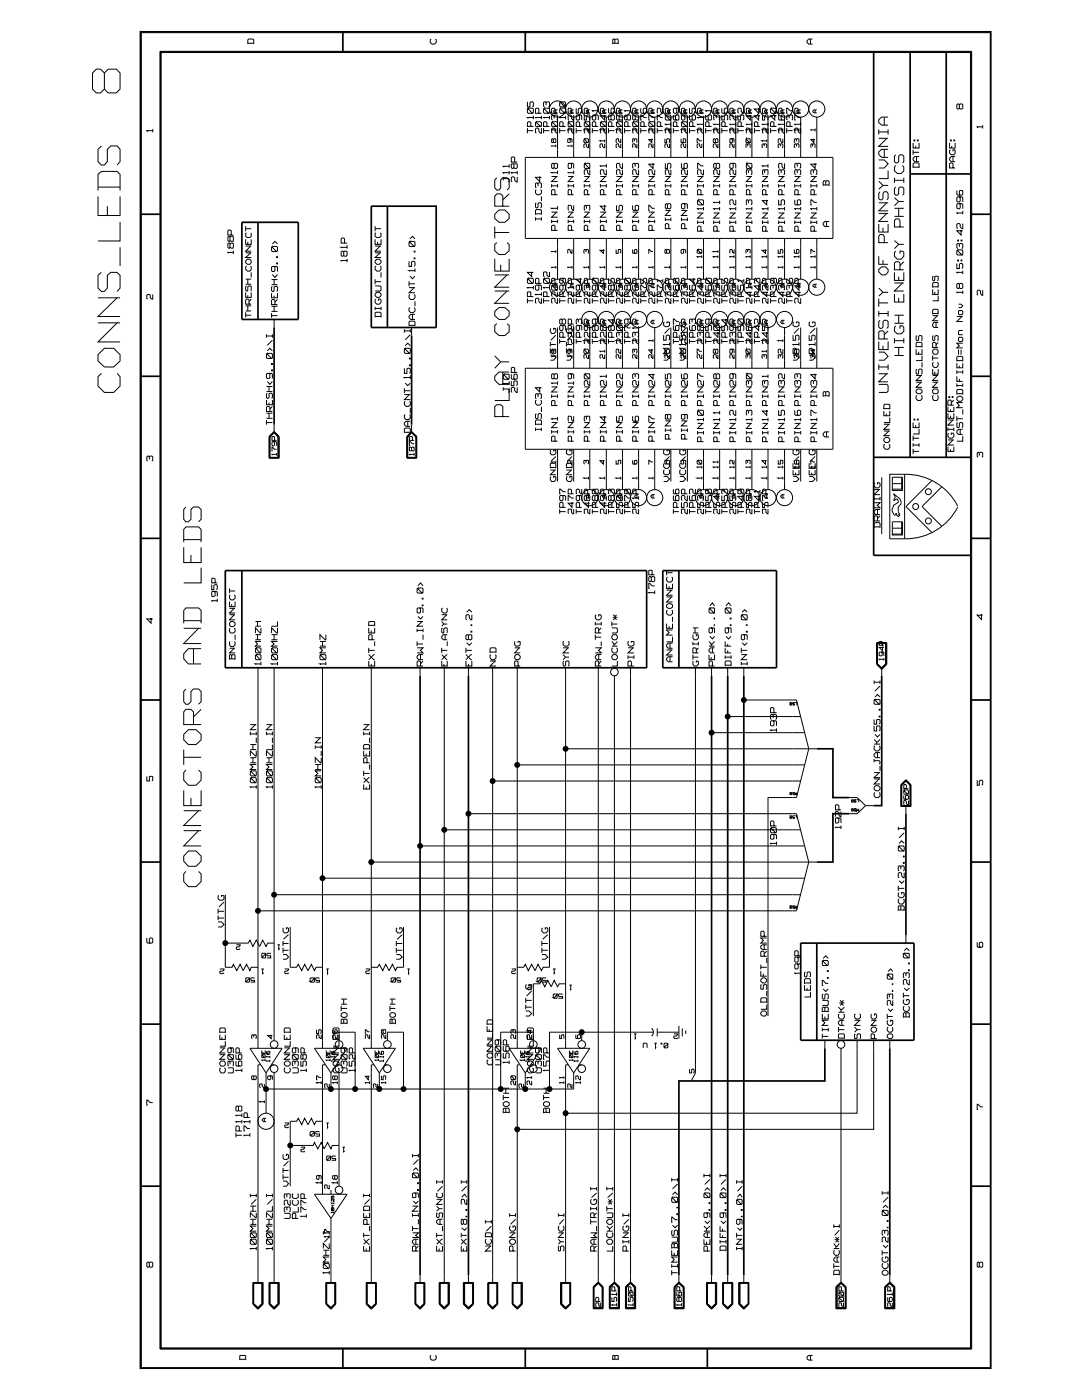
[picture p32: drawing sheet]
<svg xmlns="http://www.w3.org/2000/svg" width="216mm" height="279mm" viewBox="0 0 216 279" stroke-linecap="round" stroke-linejoin="round" font-family="sans-serif">
<g fill="none" stroke="#000" stroke-width=".2">
<path d="M20.8 14.6l.8-.8h1.6l.8 .8v3.2l-.8 .7h-1.6l-.8-.7zM20.8 14.6l-.7-.8h-.9l-.7 .8v3.2l.7 .7h.9l.7-.7M28.2 6.5h169.4v266.5h-169.4zM31.9 10.2h162v259h-162zM49.4 8.8v-.8l.2-.2h.9l.1 .2v.8M49.4 8.6h1.2M86 7.8l-.1 .2v.5l.3 .3h.5l.3-.3v-.5l-.1-.2M122.3 8.6h1.1M122.7 8.6v-.6l.5-.2 .2 .2v.8M122.7 8l-.4-.2v1M161.7 7.8v1M162.1 7.8h-.7l-.4 .3v.4l.4 .3h.7"/>
<path d="M19.6 39.2v3.8h4.4v-3.8M19.6 38v-3.2l.6-.6h3.2l.6 .6v3.2M19.6 37.3h4.4M20.2 29.1l-.6 .7v2.5l.6 .6h.6l.6-.6v-2.5l.7-.7h1.3l.6 .7v2.5l-.6 .6M30.5 26.1h-1.2l.2 .1M30.5 25.7v.7M99.1 35.5l-.4 .4v1.6l.4 .4h.5l.3-.4v-1.6l.4-.4h.9l.4 .4v1.6l-.4 .4M100.4 35.6h1l.2 .2v.4l-.2 .1M100.4 35.3v.7M101.6 34.5h-1.2l.2 .1M101.6 33.2h-1.2l.2 .2M101.6 38.7l-1.3 1.2"/>
<path d="M101.6 32.8v.6M101.6 34.1v.7M102.5 32.8h.7v.6l-.2 .2h-.3l-.2-.2zM102.5 32.8h-.5v.6l.2 .2 .3-.2M102.7 32.3v-.8l-.2-.2h-.3l-.2 .2v.8h1.2M103.2 35.3v1l-.5-.3v-.5l-.2-.2h-.3l-.2 .2v.7l.2 .1M103.2 34.5h-1.2l.2 .1M103.2 34.1v.7M104.8 31.4h61.4v16.2h-61.4zM105.2 21.8l.2-.2v.2l.9 .8h-.9l-.2-.2zM105.2 20.3v1h.5v-.8l.2-.2h.4l.1 .2v.7l-.1 .1M105.2 25.6v1"/>
<path d="M105.2 26.1h1.2M105.4 21.6h.9l.1 .2v.6l-.1 .2M105.9 25.2v-.7l-.2-.2h-.3l-.2 .2v.7h1.2M106.4 23.5h-1.2l.2 .1M106.4 23.1v.7M107 37.8l-.2 .2v.5l.4 .4h.5l.3-.4v-.5l-.1-.2M107 24.3v.2l.9 .7-1.1-.1v-.6zM107 24.3h.9l.1 .2v.6l-.1 .1M107.4 37.2v-.5l-.4-.2-.2 .2v.6l.2 .2M107.4 36.7l.1-.2h.4l.1 .2v.6l-.1 .2M107.5 22.6v-.8l-.1-.2h-.4l-.2 .2v.8h1.2M107.7 35.2v1l-.9-.8h1.2"/>
<path d="M108 25.6v1l-.5-.4v-.5l-.1-.1h-.4l-.2 .1v.7l.2 .2M108 23.5h-1.2l.2 .1M108 23.1v.7M108 39.2v.9M108.5 21.8l.1-.2v.2l.9 .8h-.9l-.1-.2zM108.5 25.6v1M108.5 26.1h1.1M108.6 21.6h.9l.1 .2v.6l-.1 .2M109 21v-.5l-.4-.2-.1 .2v.7l.1 .1M109 20.5l.1-.2h.4l.1 .2v.7l-.1 .1M109.1 25.2v-.7l-.1-.2h-.4l-.1 .2v.7h1.1M109.6 23.5h-1.1l.1 .1"/>
<path d="M109.6 23.1v.7M110.1 36.7v.7M110.1 37.1h1.2M110.1 35.2h1.2M110.2 24.3v.2l.9 .7-1-.1v-.6zM110.2 24.3h.9l.2 .2v.6l-.2 .1M110.4 27.9l-.1-.2-.2 .2v.5h.3M110.6 32.8l.1-.2h.4l.2 .2v.6l-.2 .2h-.4l-.1-.2zM110.6 32.8l-.2-.2-.3 .2v.6l.1 .2 .4-.2M110.6 27.7h.2l.1 .2-.1 .5h-.4v-.5zM110.6 23.6v-.5l-.4-.2-.1 .2v.7l.1 .2M110.6 23.1l.1-.2h.4l.2 .2v.7l-.2 .2"/>
<path d="M110.7 38.9v-.9l-.1-.2h-.4l-.1 .2v.9h1.2M110.7 22.6v-.8l-.1-.2h-.4l-.1 .2v.8h1.2M110.9 29.1h-.8l.1 .1M110.9 25.9h-.8l.1 .2M110.9 21.9v.6M110.9 25.7v.5M110.9 28.9v.5M111.1 35.2l-1 1h1.2M111.3 21.9h-.6l-.2 .2v.3l.2 .1h.6M111.3 34.5h-1.2h.1M111.3 25.6v1l-.6-.4v-.5l-.1-.1h-.4l-.1 .1v.7l.1 .2M111.3 23.4v8"/>
<path d="M111.3 34v.7M111.3 36.7v.7M111.7 21.8l.1-.2v.2l.9 .8h-.9l-.1-.2zM111.7 20.5l.1-.2v.2l.9 .8h-.9l-.1-.1zM111.7 25.6v1M111.7 26.1h1.2M111.8 21.6h.9l.2 .2v.6l-.2 .2M111.8 20.3h.9l.2 .2v.7l-.2 .1M112.4 25.2v-.7l-.2-.2h-.4l-.1 .2v.7h1.2M112.9 23.5h-1.2l.1 .1M112.9 23.1v.7M113.4 36.7v.7"/>
<path d="M113.4 37.1h1.1M113.4 35.2h1.1M113.5 24.3v.2l.8 .7-.9-.1zM113.5 24.3h.8l.2 .2v.6l-.2 .1M113.6 27.7l.2 .2v.5h-.5l.1-.7h.6l.1 .7M113.8 32.6l.2 .2v.6l-.5 .2v-1h.8l.2 .2v.8M114 38.9v-.9l-.5-.2-.1 1.1h1.1M114 22.6v-.8l-.5-.2-.1 1h1.1M114.1 29.1h-.8l.1 .1M114.1 25.9h-.8l.1 .2M114.1 21.9v.6M114.1 25.7v.5"/>
<path d="M114.1 28.9v.5M114.3 35.2l-.9 1h1.1M114.5 21.9h-.5l-.2 .2 .2 .4h.5M114.5 34.5h-1.1h.1M114.5 25.6v1h-.2l-.3-.4v-.5l-.5-.1v1M114.5 22.9v1.1h-.2l-.3-.4v-.5l-.2-.2h-.3l-.1 .2 .1 .9M114.5 23.4v8M114.5 34v.7M114.5 36.7v.7M115 21.6v1h.4v-.8l.3-.2 .4 .2v.6l-.2 .2M115 25.6v1M115 26.1h1.1"/>
<path d="M115.4 22.9l.3 .2v.7l-.3 .2-.4-.2v-.7l.1-.2h.8l.2 .2v.9M115.7 25.2v-.7l-.6-.2-.1 .2v.7h1.1M116.6 32.8l.2-.2v.2l.8 .8h-.8l-.2-.2zM116.6 22.9v1.1h.4v-.9l.3-.2h.3l.1 .2-.1 .9M116.6 36.7v.7M116.6 37.1h1.1M116.6 35.2h1.1M116.7 27.7v.2l.6 .5h-.8v-.5zM116.7 27.7h.6l.1 .2v.5h-.1M116.8 32.6h.8v1M116.8 24.3v.2l.8 .7-1-.1v-.6zM116.8 24.3h.8v.9"/>
<path d="M117.3 38.9v-.9l-.5-.2-.2 .2v.9h1.1M117.3 22.6v-.8l-.5-.2-.2 .2v.8h1.1M117.4 28.7v.8l-.4-.3-.1-.5-.4 .2v.5l.2 .1M117.4 25.9h-.9l.2 .2M117.4 21.9v.6M117.4 25.7v.5M117.6 35.2l-1 1h1.1M117.7 21.9h-.5l-.2 .2 .2 .4h.5M117.7 33.9v1l-.4-.4v-.5l-.3-.1-.4 .1v.7l.2 .2M117.7 25.6v1l-.4-.4v-.5l-.3-.1-.4 .1v.7l.2 .2M117.7 23.4v8M117.7 36.7v.7"/>
<path d="M118.2 25.6v1M118.2 26.1h1.2M118.7 22.9l.2 .2v.7l-.2 .2h-.3l-.2-.2v-.7l.2-.2h.8l.2 .2v.9M118.9 25.2v-.7l-.2-.2h-.3l-.2 .2v.7h1.2M119.4 22.1h-1.2l.2 .2M119.4 21.8v.6M119.8 36.7v.7M119.8 37.1h1.2M119.8 35.2h1.2M120 24.3v.2l.8 .7-1-.1v-.6zM120 24.3h.8l.2 .2v.6l-.2 .1M120.5 38.9v-.9l-.2-.2h-.3l-.2 .2v.9h1.2"/>
<path d="M120.5 22.6v-.8l-.2-.2h-.3l-.2 .2v.8h1.2M120.6 28.7v.8l-.4-.3-.1-.5-.4 .2v.5l.2 .1M120.6 28.1h-.9l.2 .1M120.6 25.9h-.9l.2 .2M120.6 22.9v1.1l-.8-.9h1.2M120.6 21.9v.6M120.6 25.7v.5M120.6 27.9v.5M120.8 35.2l-1 1h1.2M121 21.9h-.5l-.3 .2v.3l.3 .1h.5M121 33.9v1l-.5-.4v-.5l-.2-.1h-.3l-.2 .1v.7l.2 .2M121 33.1h-1.2l.2 .2"/>
<path d="M121 25.6v1l-.5-.4v-.5l-.2-.1h-.3l-.2 .1v.7l.2 .2M121 23.4v8M121 32.8v.6M121 36.7v.7M121.4 21.6v.8l.2 .2h.8l.2-.2v-.6l-.2-.2h-.3l-.2 .2v.6l.2 .2M121.4 25.6v1M121.4 26.1h1.2M121.9 23.1l.2-.2h.3l.2 .2v.7l-.2 .2h-.3l-.2-.2zM121.9 23.1l-.1-.2-.4 .2v.7l.2 .2 .3-.2M122.1 25.2v-.7l-.2-.2h-.3l-.2 .2v.7h1.2M123 22.9v.9l.2 .2h.8l.2-.2v-.7l-.2-.2h-.3l-.2 .2v.7l.2 .2M123 36.7v.7"/>
<path d="M123 37.1h1.2M123 35.2h1.2M123.2 24.3v.2l.8 .7-1-.1v-.6zM123.2 24.3h.8l.2 .2v.6l-.2 .1M123.7 38.9v-.9l-.2-.2h-.3l-.2 .2v.9h1.2M123.7 22.6v-.8l-.2-.2h-.3l-.2 .2v.8h1.2M123.9 28.7v.8l-.5-.3v-.5h-.3l-.2 .2v.5l.2 .1M123.9 27.7v.7l-.5-.2v-.5l-.5 .2v.5h.2M123.9 25.9h-1l.2 .2M123.9 21.9v.6M123.9 25.7v.5M124 35.2l-1 1h1.2"/>
<path d="M124.2 21.9h-.5l-.3 .2v.3l.3 .1h.5M124.2 33.9v1l-.5-.4v-.5l-.2-.1h-.3l-.2 .1v.7l.2 .2M124.2 32.6v1l-.5-.3v-.5l-.2-.2h-.3l-.2 .2v.6l.2 .2M124.2 25.6v1l-.5-.4v-.5l-.2-.1h-.3l-.2 .1v.7l.2 .2M124.2 23.4v8M124.2 36.7v.7M124.6 25.6v1M124.6 26.1h1.2M125.1 23.1l.2-.2h.3l.2 .2v.7l-.2 .2h-.3l-.2-.2zM125.1 23.1l-.1-.2-.4 .2v.7l.2 .2 .3-.2M125.3 25.2v-.7l-.2-.2h-.3l-.2 .2v.7h1.2M125.8 22.1h-1.2l.2 .2"/>
<path d="M125.8 21.8v.6M126.2 36.7v.7M126.2 37.1h1.2M126.2 35.2h1.2M126.4 24.3v.2l.9 .7-1.1-.1v-.6zM126.4 24.3h.9l.1 .2v.6l-.1 .1M126.6 28.2l-.1-.5h-.2v.7M126.6 27.9l.4-.2v.7M126.7 33.3v-.5l-.3-.2-.2 .2v.6l.2 .2M126.7 32.8l.2-.2h.4l.1 .2v.6l-.1 .2M126.7 23.1l.2-.2h.4l.1 .2v.7l-.1 .2h-.4l-.2-.2zM126.7 23.1l-.1-.2-.4 .2v.7l.2 .2 .3-.2"/>
<path d="M126.9 38.9v-.9l-.2-.2h-.3l-.2 .2v.9h1.2M126.9 22.6v-.8l-.2-.2h-.3l-.2 .2v.8h1.2M127.1 28.7v.8l-.4-.3v-.3l-.1-.2h-.3v.8M127.1 25.9h-.9l.1 .2M127.1 21.9v.6M127.1 25.7v.5M127.3 35.2l-1.1 1h1.2M127.4 21.9h-.5l-.2 .2v.3l.2 .1h.5M127.4 33.9v1l-.5-.4v-.5l-.2-.1h-.3l-.2 .1v.7l.2 .2M127.4 25.6v1l-.5-.4v-.5l-.2-.1h-.3l-.2 .1v.7l.2 .2M127.4 23.4v8M127.4 36.7v.7"/>
<path d="M127.8 21.6v.8l.2 .2h.9l.1-.2v-.6l-.1-.2h-.4l-.1 .2v.6l.1 .2M127.8 25.6v1M127.8 26.1h1.2M128.5 25.2v-.7l-.1-.2h-.4l-.2 .2v.7h1.2M129 23.5h-.5l-.5-.6h-.2v1.1h.2M129.5 36.7v.7M129.5 37.1h1.1M129.5 35.2h1.1M129.6 24.3v.2l.9 .7-1-.1v-.6zM129.6 24.3h.9l.1 .2v.6l-.1 .1M130 27.7v.7l-.5-.5h.8M130.1 38.9v-.9l-.1-.2h-.4l-.1 .2v.9h1.1"/>
<path d="M130.1 22.6v-.8l-.1-.2h-.4l-.1 .2v.8h1.1M130.3 32.6v1l-.8-.8h1.1M130.3 28.7v.8l-.3-.3v-.3l-.2-.2h-.3v.2v.6M130.3 25.9h-.8v.2M130.3 21.9v.6M130.3 25.7v.5M130.5 35.2l-1 1h1.1M130.6 21.9h-.5l-.2 .2v.3l.2 .1h.5M130.6 33.9v1l-.5-.4v-.5l-.1-.1h-.4l-.1 .1v.7l.1 .2M130.6 25.6v1l-.5-.4v-.5l-.1-.1h-.4l-.1 .1v.7l.1 .2M130.6 23.5h-.5l-.5-.6h-.1v1.1h.1M130.6 23.4v8"/>
<path d="M130.6 36.7v.7M131.1 25.6v1M131.1 26.1h1.1M131.8 25.2v-.7l-.6-.2-.1 .9h1.1M132.2 23.5h-.4l-.7-.6 .1 1.1M132.2 21.6v1h-.1l-.3-.3v-.5l-.6-.2v1M132.7 27.7v.7h.3v-.5l.2-.2 .4 .2v.5h-.2M132.8 32.6v1h.4v-.8l.2-.2 .5 .2v.6l-.2 .2M132.8 23.1l.1-.2v.2l.8 .9h-.8l-.1-.2zM132.8 36.7v.7M132.8 37.1h1.1M132.8 35.2h1.1"/>
<path d="M132.9 22.9h.8l.2 .2v.7l-.2 .2M133.4 38.9v-.9l-.5-.2-.1 .2v.9h1.1M133.4 22.6v-.8l-.5-.2-.1 .2v.8h1.1M133.6 28.7v.8l-.4-.3v-.3l-.2-.2h-.2l-.1 .2 .1 .6M133.6 25.9h-.9l.1 .2M133.6 21.9v.6M133.6 25.7v.5M133.7 35.2l-.9 1h1.1M133.9 21.9h-.6l-.1 .2 .1 .4h.6M133.9 33.9v1h-.2l-.3-.4v-.5l-.2-.1-.4 .1v.7l.1 .2M133.9 25.6v1h-.2l-.3-.4v-.5l-.2-.1-.4 .1v.7l.1 .2M133.9 24.8h-1.1l.1 .2"/>
<path d="M133.9 23.4v8M133.9 36.7v.7M134.4 22.9v.9l.1 .2h.9v-1.1l-.6 .2v.7l.2 .2M134.4 25.6v1M134.4 26.1h1.1M134.8 21.6l.2 .2v.6l-.2 .2-.4-.2v-.6l.1-.2h.9l.1 1M135 25.2v-.7l-.5-.2-.1 .2v.7h1.1M135.9 27.7v.7h.2h.7v-.5l-.4-.2v.7M136 32.6v.8l.1 .2h.9l.2-.2v-.6l-.2-.2h-.3l-.2 .2v.6l.2 .2M136 36.7v.7M136 37.1h1.2M136 35.2h1.2"/>
<path d="M136.1 24.3v.2l.9 .7-1-.1v-.6zM136.1 24.3h.9l.2 .2v.6l-.2 .1M136.5 22.9l.2 .2v.7l-.2 .2h-.4l-.1-.2v-.7l.1-.2h.9l.2 .2v.9M136.7 38.9v-.9l-.2-.2h-.4l-.1 .2v.9h1.2M136.7 22.6v-.8l-.2-.2h-.4l-.1 .2v.8h1.2M136.8 28.7v.8l-.4-.3-.1-.5-.4 .2v.5l.2 .1M136.8 25.9h-.9l.2 .2M136.8 21.9v.6M136.8 25.7v.5M137 35.2l-1 1h1.2M137.2 21.9h-.6l-.2 .2 .2 .4h.6M137.2 33.9v1l-.5-.4v-.5l-.2-.1h-.4l-.1 .1v.7l.1 .2"/>
<path d="M137.2 25.6v1l-.5-.4v-.5l-.2-.1h-.4l-.1 .1v.7l.1 .2M137.2 23.4v8M137.2 36.7v.7M137.6 22.9v.9l.2 .2h.8l.2-.2v-.7l-.2-.2h-.3l-.2 .2v.7l.2 .2M137.6 21.6v1h.5v-.8l.2-.2h.3l.2 .2v.6l-.2 .2M137.6 25.6v1M137.6 26.1h1.2M138.3 25.2v-.7l-.2-.2h-.3l-.2 .2v.7h1.2M139.2 36.7v.7M139.2 37.1h1.2M139.2 35.2h1.2M139.4 39.9h.8l.2 .1v.7l-.2 .2"/>
<path d="M139.9 38.9v-.9l-.2-.2h-.3l-.2 .2v.9h1.2M139.9 22.6v-.8l-.2-.2h-.3l-.2 .2v.8h1.2M140 28.7v.8l-.4-.3-.1-.5-.4 .2v.5l.2 .1M140 28.1h-.4l-.3-.4h-.2v.7h.2M140 25.9h-.9l.2 .2M140 21.9v.6M140 25.7v.5M140.2 35.2l-1 1h1.2M140.4 21.9h-.5l-.3 .2v.3l.3 .1h.5M140.4 33.9v1l-.5-.4v-.5l-.2-.1h-.3l-.2 .1v.7l.2 .2M140.4 33.1h-.5l-.5-.5h-.2v1h.2M140.4 25.6v1l-.5-.4v-.5l-.2-.1h-.3l-.2 .1v.7l.2 .2"/>
<path d="M140.4 24.8h-1.2l.2 .2M140.4 23.5h-1.2l.2 .1M140.4 23.1v8.3M140.4 36.7v.7M140.8 22.9v.9l.2 .2h.8l.2-.2v-.7l-.2-.2h-.3l-.2 .2v.7l.2 .2M140.8 25.6v1M140.8 26.1h1.2M141.5 25.2v-.7l-.2-.2h-.3l-.2 .2v.7h1.2M142 22.1h-1.2l.2 .2M142 21.8v.6M142.4 36.7v.7M142.4 37.1h1.2"/>
<path d="M142.4 35.2h1.2M142.7 27.9l-.1-.2-.3 .2v.5h.4M142.9 32.8l.2-.2h.3l.2 .2v.6l-.2 .2h-.3l-.2-.2zM142.9 32.8l-.2-.2-.3 .2v.6l.2 .2 .3-.2M142.9 27.7h.3l.1 .2-.1 .5h-.5v-.5zM142.9 23.6v-.5l-.3-.2-.2 .2v.7l.2 .2M142.9 23.1l.2-.2h.3l.2 .2v.7l-.2 .2M143.1 38.9v-.9l-.2-.2h-.3l-.2 .2v.9h1.2M143.1 22.6v-.8l-.2-.2h-.3l-.2 .2v.8h1.2M143.3 28.7v.8l-.4-.3v-.3l-.2-.2-.4 .2v.5l.2 .1M143.3 25.9h-1l.2 .2M143.3 21.9v.6"/>
<path d="M143.3 25.7v.5M143.4 35.2l-1 1h1.2M143.6 21.9h-.5l-.3 .2v.3l.3 .1h.5M143.6 33.9v1l-.5-.4v-.5l-.2-.1h-.3l-.2 .1v.7l.2 .2M143.6 25.6v1l-.5-.4v-.5l-.2-.1h-.3l-.2 .1v.7l.2 .2M143.6 24.8h-1.2l.2 .2M143.6 23.4v8M143.6 36.7v.7M144 22.9v1.1h.5v-.9l.2-.2h.3l.2 .2v.7l-.2 .2M144 21.6v.8l.2 .2h.8l.2-.2v-.6l-.2-.2h-.3l-.2 .2v.6l.2 .2M144 25.6v1M144 26.1h1.2"/>
<path d="M144.7 25.2v-.7l-.2-.2h-.3l-.2 .2v.7h1.2M145.6 36.7v.7M145.6 37.1h1.2M145.6 35.2h1.2M146 27.7l.1 .2v.5h-.5l.1-.7h.7l.1 .7M146.1 32.6l.2 .2v.6l-.2 .2h-.3l-.2-.2v-.6l.2-.2h.8l.2 .2v.8M146.3 38.9v-.9l-.2-.2h-.3l-.2 .2v.9h1.2M146.3 22.6v-.8l-.2-.2h-.3l-.2 .2v.8h1.2M146.5 28.7v.8l-.4-.3v-.3l-.1-.2h-.3l-.1 .2 .1 .6M146.5 25.9h-.9l.1 .2M146.5 21.9v.6M146.5 25.7v.5"/>
<path d="M146.6 35.2l-1 1h1.2M146.8 21.9h-.5l-.3 .2v.3l.3 .1h.5M146.8 39.9v1l-.5-.3v-.6l-.2-.1h-.3l-.2 .1v.7l.2 .2M146.8 33.9v1l-.5-.4v-.5l-.2-.1h-.3l-.2 .1v.7l.2 .2M146.8 25.6v1l-.5-.4v-.5l-.2-.1h-.3l-.2 .1v.7l.2 .2M146.8 24.8h-1.2l.2 .2M146.8 22.9v1.1l-.5-.4v-.5l-.2-.2h-.3l-.2 .2v.7l.2 .2M146.8 23.4v8M146.8 36.7v.7M147.2 22.9v1.1h.5v-.9l.2-.2h.4l.1 .2v.7l-.1 .2M147.2 25.6v1M147.2 26.1h1.2"/>
<path d="M147.9 25.2v-.7l-.2-.2h-.3l-.2 .2v.7h1.2M148.4 21.6v1l-.5-.3v-.5l-.2-.2h-.3l-.2 .2v.6l.2 .2M148.9 27.7v.2l.7 .5h-.8zM148.9 27.7h.7v.7M148.9 36.7v.7M148.9 37.1h1.1M148.9 35.2h1.1M149 32.6v.2l.9 .8h-.9zM149 32.6h.9l.1 .2v.6l-.1 .2M149.2 29.2l-.1-.5h-.2v.8M149.2 28.9l.4-.2v.8M149.4 34.5v-.5l-.4-.1v1"/>
<path d="M149.4 34l.2-.1 .4 .1v.7l-.1 .2M149.6 38.9v-.9l-.6-.2-.1 1.1h1.1M149.6 22.6v-.8l-.6-.2-.1 1h1.1M149.7 25.9h-.9l.1 .2M149.7 22.9v1.1l-.8-.9h1.1M149.7 21.9v.6M149.7 25.7v.5M149.9 35.2l-1 1h1.1M150 21.9h-.5l-.1 .2 .1 .4h.5M150 25.6v1h-.1l-.3-.4v-.5l-.6-.1v1M150 24.8h-1.1l.1 .2M150 23.4v8"/>
<path d="M150 36.7v.7M150.5 25.6v1M150.5 26.1h1.1M151.2 25.2v-.7l-.5-.2-.2 .2v.7h1.1M151.4 22.9v1.1l-.9-.9h1.1M151.4 21.6v1l-.9-.8h1.1M152.1 22.9v1.1h.5v-.9l.2-.2h.4v.2v.9M152.1 36.7v.7M152.1 37.1h1.1M152.1 35.2h1.1M152.5 29.2v-.3l-.3-.2-.1 .2v.5l.1 .1M152.5 28.9l.1-.2 .4 .2v.5l-.2 .1"/>
<path d="M152.6 34.5v-.5l-.3-.1-.2 .1v.7l.2 .2M152.6 34l.6-.1v1M152.8 38.9v-.9l-.5-.2-.2 .2v.9h1.1M152.8 22.6v-.8l-.5-.2-.2 .2v.8h1.1M153 39.9v1l-.9-.9h1.1M153 28.1h-.9l.1 .1M153 25.9h-.9l.1 .2M153 21.9v.6M153 25.7v.5M153 27.9v.5M153.2 35.2l-1.1 1h1.1M153.2 21.9h-.5l-.1 .2 .1 .4h.5"/>
<path d="M153.2 33.1h-1.1l.2 .2M153.2 25.6v1l-.4-.4v-.5l-.2-.1-.5 .1v.7l.2 .2M153.2 24.8h-1.1l.2 .2M153.2 23.4v8M153.2 32.8v.6M153.2 36.7v.7M153.8 21.8l.1-.2v.2l.9 .8h-.9l-.1-.2zM153.8 25.6v1M153.8 26.1h1.1M153.9 21.6h.9l.1 .2v.6l-.1 .2M154.4 25.2v-.7l-.1-.2h-.4l-.1 .2v.7h1.1M154.6 22.9v1.1l-.8-.9h1.1"/>
<path d="M155.4 39.9v1h.5v-.9l.1-.1h.4l.1 .1v.7l-.1 .2M155.4 22.9v.9l.1 .2h.9l.1-.2v-.7l-.1-.2h-.4l-.1 .2v.7l.1 .2M155.4 36.7v.7M155.4 37.1h1.1M155.4 35.2h1.1M155.7 29.2v-.3l-.3-.2-.1 .2v.5l.1 .1M155.7 28.9l.1-.2 .4 .2v.5l-.2 .1M155.9 34.5v-.5l-.4-.1-.1 .1v.7l.1 .2M155.9 34l.1-.1h.4l.1 .1v.7l-.1 .2M156 38.9v-.9l-.1-.2h-.4l-.1 .2v.9h1.1M156 22.6v-.8l-.1-.2h-.4l-.1 .2v.8h1.1M156.2 27.7v.7l-.4-.2-.1-.5-.4 .2v.5h.1"/>
<path d="M156.2 25.9h-.9l.1 .2M156.2 21.9v.6M156.2 25.7v.5M156.4 35.2l-1 1h1.1M156.5 21.9h-.5l-.2 .2v.3l.2 .1h.5M156.5 32.6v1l-.5-.3v-.5l-.1-.2h-.4l-.1 .2v.6l.1 .2M156.5 25.6v1l-.5-.4v-.5l-.1-.1h-.4l-.1 .1v.7l.1 .2M156.5 24.8h-1.1l.1 .2M156.5 23.4v8M156.5 36.7v.7M157 25.6v1M157 26.1h1.2"/>
<path d="M157.5 23.6v-.5l-.4-.2-.1 .2v.7l.1 .2M157.5 23.1l.1-.2h.4l.2 .2v.7l-.2 .2M157.6 25.2v-.7l-.1-.2h-.4l-.1 .2v.7h1.2M158.2 22.1h-.6l-.5-.5h-.1v1h.1M158.6 39.9v.8l.1 .2h.9l.2-.2v-.7l-.2-.1h-.3l-.2 .1v.7l.2 .2M158.6 36.7v.7M158.6 37.1h1.2M158.6 35.2h1.2M158.9 29.2v-.3l-.2-.2-.2 .2v.5l.2 .1M158.9 28.9l.1-.2h.3v.8M158.9 28.2v-.3l-.2-.2-.2 .2v.5h.2M158.9 27.9l.1-.2h.3v.7"/>
<path d="M159.1 34.5v-.5l-.4-.1-.1 .1v.7l.1 .2M159.1 34l.2-.1h.3l.2 .1v.7l-.2 .2M159.1 33.3v-.5l-.4-.2-.1 .2v.6l.1 .2M159.1 32.8l.2-.2h.3l.2 .2v.6l-.2 .2M159.3 38.9v-.9l-.2-.2h-.4l-.1 .2v.9h1.2M159.3 22.6v-.8l-.2-.2h-.4l-.1 .2v.8h1.2M159.4 25.9h-.9l.2 .2M159.4 21.9v.6M159.4 25.7v.5M159.6 35.2l-1 1h1.2M159.8 21.9h-.5l-.3 .2v.3l.3 .1h.5M159.8 25.6v1l-.5-.4v-.5l-.2-.1h-.4l-.1 .1v.7l.1 .2"/>
<path d="M159.8 24.8h-1.2l.1 .2M159.8 23.5h-.5l-.6-.6h-.1v1.1h.1M159.8 23.4v8M159.8 36.7v.7M161.8 36.7v.7M161.8 37.1h1.2M161.8 35.2h1.2M162.1 29.2v-.5h-.2v.8M162.1 28.9l.5-.2v.8M162.3 34.5v-.5l-.3-.1-.2 .1v.7l.2 .2M162.3 34l.2-.1h.3l.2 .1v.7l-.2 .2M162.4 27.7v.7l-.6-.5h.8"/>
<path d="M162.5 38.9v-.9l-.2-.2h-.3l-.2 .2v.9h1.2M162.6 32.6v1l-.8-.8h1.2M162.6 25.9h-.8l.1 .2M162.6 21.9v.6M162.6 25.7v.5M162.8 35.2l-1 1h1.2M163 21.9h-.5l-.3 .2v.3l.3 .1h.5M163 23.4v8M163 36.7v.7M164.3 36.9h1.1M164.8 36.9v-.7l.1-.1h.4l.1 .1v.9M164.8 36.2l-.2-.1-.3 .1v.9"/>
<path d="M175.3 31.9h1.1l.8 .8-.8 .8h-1.1M175.3 25.8v1M175.3 36.2l.9 .8M175.3 27.6h1.9M175.3 26.3h1.9M175.6 38.3l-.3 .3v1l.3 .3h.3l.3-.3v-1l.2-.3h.6l.2 .3v1l-.2 .3M176.4 23.4v1.6M176.4 29.8v1.6M177 27.6l-1.7 1.6h1.9M177.2 37h-1l-.9 .8M177.2 34v1.6h-1.9M177.2 29.8h-1.3l-.6 .5v.5l.6 .6h1.3"/>
<path d="M177.2 23.4h-1.3l-.6 .5v.6l.6 .5h1.3M177.2 25.8v1M178.5 35.5v1M178.5 39.5l.8 .7M178.5 36h1.8M178.7 37.3l-.2 .3v1.1l.2 .2h.4l.2-.2v-1.1l.3-.3h.5l.2 .3v1.1l-.2 .2M178.7 33l-.2 .4v.7l.6 .5h.7l.5-.5v-.7l-.2-.4M178.7 30.9l-.2 .3v1.1l.2 .2h.4l.2-.2v-1.1l.3-.3h.5l.2 .3v1.1l-.2 .2M180.3 35.5v1M182.2 33.5v-.8l.2-.2h.8l.2 .2v.8M182.2 28.5v1h1.2v-1M182.2 33.4h1.2"/>
<path d="M182.2 29.9v1M182.2 30.4h1.2M182.4 27.9h.1v.2h-.1zM182.7 29.1v.4M182.9 31.2v1.1M183 27.9h.2v.2h-.2zM183.4 31.2h-.9l-.3 .4v.3l.3 .4h.9M189.5 28.5v1h1.1v-1M189.7 27.9h.1v.2h-.1zM189.7 29.9l-.2 .2v.5l.3 .3h.5l.3-.3-.1-.7h-.3v.3M189.9 29.1v.4M190.2 33.5v-.8l-.5-.2-.2 .2v.8h1.1"/>
<path d="M190.2 31.2v1.1M190.3 27.9h.2v.2h-.2zM190.6 31.2h-.8l-.3 .4v.3l.3 .4h.8M190.9 38v.8l.2 .1h.8l.2-.1v-.7h-.7v.7l.2 .1M191.4 39.3l.2 .2v.6l-.2 .2h-.3l-.2-.2v-.6l.2-.2h.8l.2 .2v.8M191.4 20.9l.2-.2h.3l.2 .2v.7l-.2 .2h-.3l-.2-.2zM191.4 20.9l-.1-.2-.4 .2v.7l.2 .2 .3-.2M196.1 25.3h-1.1l.2 .2M196.1 25v.7M19.6 59.4h4.4M20.2 54.4l-.6 .5v2.6l.6 .7h.6l.6-.7v-2.6l.7-.5h1.3l.6 .5v2.6l-.6 .7M21.4 41.1v1.9"/>
<path d="M23.4 59.4l-3.8 3.8h4.4M24 44.3v3.8h-4.4M24 49.4v3.7M30.5 58.8v.9l-.5-.3v-.5l-.2-.1h-.3l-.2 .1v.7l.2 .1M45.9 48.7l.6-.2v1l-.6-.1zM45.9 48.7l-.1-.2-.3 .2v.7l.1 .1 .3-.1M45.9 47.3l.6-.1v1l-.6-.2zM45.9 47.3l-.1-.1-.3 .1v.7l.1 .2 .3-.2M46.1 46.9v-.8l-.5-.2-.1 .2v.8h1.1M46.6 50.4h-1.1l.1 .1M46.6 50v.7M49 58.3v1.1h1.1v-1.1"/>
<path d="M49 47.8v1h1.1v-1M49 50.5h1.1M49 49.1h1.1M49 45.6h1.1M49 45.1v1M49 56.7h1.1M49 55.7h1.1M49.2 57.1l-.2 .1v.7l.4 .2v-.9l.6-.1v1M49.2 53.1l-.2 .2v.5l.4 .3h.5l.2-.3-.1-.7M49.2 46.5l-.2 .1v.6l.4 .2h.5l.2-.2-.1-.7M49.4 51.7h.5l.2 .4v.3l-.2 .3h-.5l-.4-.3v-.3zM49.4 48.3v.5"/>
<path d="M49.4 55.7v1M49.4 58.9v.5M50 50.5l-1 .9h1.1M50 49.1l-1 1h1.1M50.1 59.7l-.4 .5M50.1 54.4v1M54.2 58.5v.9h1.2v-.9M54.2 56.8h1.2M54.2 55.8h1.2M54.4 57.1l-.2 .2v.7l.3 .2 .2-.2v-.7l.2-.2h.3l.2 .2v.7l-.2 .2M54.4 54.8l.5 .6 .5-.6M54.4 49.2v.2l.8 .8h-.8l-.2-.2v-.6z"/>
<path d="M54.4 49.2h.8l.2 .2v.6l-.2 .2M54.4 48.7l.5-.5 .5 .5M54.7 53.2l.2 .1v.7l-.2 .2h-.3l-.2-.2v-.7l.2-.1h.8l.2 .1v.9M54.7 55.8v1M54.7 59v.4M55.2 52.5h.2v.2h-.2zM55.2 51.2h.2v.2h-.2zM55.4 59.8l-.5 .5M68.6 50.3l-.2-.2-.3 .2v.7l.1 .1 .4-.1M68.7 50.1h.4l.2 .2v.7l-.2 .1h-.4l-.1-.1v-.7zM68.7 48.5v-.8l-.1-.2h-.4l-.1 .2v.8h1.2M69.3 52h-1.2l.1 .2"/>
<path d="M69.3 49.4h-1.2h.1M69.3 48.9v.7M69.3 51.6v.7M74.8 58.7l.4-.4h.5l.3 .4v.3l-.3 .4h-.5l-.4-.4zM74.8 57.1h1.1l.1 .1v.7l-.1 .2h-1.1M74.8 47.8v1h1.2v-1M74.8 45.1v1M74.8 55.7v1M74.8 56.2h1.2M74.8 50.5h1.2M74.8 49.1h1.2M74.8 45.6h1.2"/>
<path d="M75 59.7l-.2 .2v.5l.4 .3h.5l.3-.3v-.5l-.1-.2h-.4v.3M75 53.1l-.2 .2v.5l.4 .3h.5l.3-.3v-.5l-.1-.2M75 46.5l-.2 .1v.6l.4 .2h.5l.3-.2v-.6l-.1-.1M75.2 51.7h.5l.3 .4v.3l-.3 .3h-.5l-.4-.3v-.3zM75.4 48.3v.5M75.9 50.5l-1.1 .9h1.2M75.9 49.1l-1.1 1h1.2M76 54.4v1M81.6 52.2v1h.5v-.9l.2-.1h.3l.2 .1v.7l-.2 .2M81.6 48.3l.2-.1v.1l.8 .9h-.8l-.2-.2zM81.6 57.4h1.2M81.6 56.1v1"/>
<path d="M81.6 56.6h1.2M81.8 58.8l-.2 .1v.5l.4 .4h.5l.3-.4v-.5l-.2-.1M81.8 55.1l.5 .5 .5-.5M81.8 48.2h.8l.2 .1v.7l-.2 .2M81.8 47.7l.5-.5 .5 .5M82.6 51.5h.2v.1h-.2zM82.6 50.1h.2v.2h-.2zM82.6 57.4l-1 1h1.2M82.8 54h-1.2l.2 .1M82.8 53.6v.7M98.7 51.6v2.5h2.9v-2.5M98.7 58.1h2.9"/>
<path d="M98.7 54.9h2.9M98.7 45.2v2.4M98.7 46.4h2.9M99.1 48.4l-.4 .4v1.2l.9 .8h1.2l.8-.8v-1.2l-.4-.4M99.6 41.9h1.2l.8 .9v.8l-.8 .8h-1.2l-.9-.8v-.8zM99.9 52.8v1.3M100.3 41.1v-2l-.4-.4h-.8l-.4 .4v2h2.9M101.2 58.1l-2.5 2.4h2.9M101.2 54.9l-2.5 2.4h2.9M105.2 59.5v1M105.4 55.5v.2l.9 .9h-.9l-.2-.2v-.7zM105.4 55.5h.9l.1 .2v.7l-.1 .2"/>
<path d="M105.9 59.2v-.9h-.7v.9h1.2M106.1 54.3v.9l-.9-.8h1.2M106.4 57.4h-1.2l.2 .2M106.4 57.1v.6M106.8 42.8v-.8l.2-.2h.9l.1 .2v.8M106.8 43.3v.7M106.8 43.7h1.2M106.8 42.7h1.2M107 40.5l-.2 .1v.7l.4 .2 .2-.2v-.7l.1-.1h.4l.1 .1v.7l-.1 .2M107.4 56.9l.1 .2v.6l-.1 .2h-.4l-.2-.2v-.6l.2-.2h.9l.1 .2v.8M107.5 56.6v-.9l-.1-.2h-.4l-.2 .2v.9h1.2M108 59.5v1l-.5-.3v-.5l-.1-.2h-.4l-.2 .2v.7l.2 .1"/>
<path d="M108 58.8h-1.2l.2 .1M108 43.3v.7M108 58.3v.7M108.5 59.5v1M108.6 55.5v.2l.9 .9h-.9l-.1-.2v-.7zM108.6 55.5h.9l.1 .2v.7l-.1 .2M109.1 59.2v-.9h-.6v.9h1.1M109.6 57.4h-1.1l.1 .2M109.6 54.3v.9l-.5-.3v-.5h-.6v.7l.1 .1M109.6 57.1v.6M110.1 44.2h1.2M110.1 42.3h1.2"/>
<path d="M110.1 43.9v.6M110.2 56.9v.2l.9 .8h-.9l-.1-.2v-.6zM110.2 56.9h.9l.2 .2v.6l-.2 .2M110.7 46v-.9l-.1-.1h-.4l-.1 .1v.9h1.2M110.7 56.6v-.9l-.1-.2h-.4l-.1 .2v.9h1.2M110.9 50.2h-.8l.1 .1M110.9 53.3h-.8l.1 .2M110.9 50v.5M110.9 53.1v.5M110.9 56.7v.6M111.1 42.3l-1 1h1.2M111.3 41.6h-1.2l.1 .1"/>
<path d="M111.3 56.7h-.6l-.2 .2v.2l.2 .2h.6M111.3 59.5v1l-.6-.3v-.5l-.1-.2h-.4l-.1 .2v.7l.1 .1M111.3 58.3v.9l-.6-.3v-.6h-.6v.7l.1 .2M111.3 41.1v.7M111.3 43.9v.6M111.3 47.6v8.1M111.7 59.5v1M112.2 56.9l.2 .2v.6l-.2 .2h-.4l-.1-.2v-.6l.1-.2h.9l.2 .2v.8M112.2 55.5l.2 .2v.7l-.2 .2h-.4l-.1-.2v-.7l.1-.2h.9l.2 .2v.9M112.4 59.2v-.9h-.7v.9h1.2M113.4 44.2h1.1M113.4 42.3h1.1"/>
<path d="M113.4 43.9v.6M114 46v-.9l-.5-.1-.1 1h1.1M114 56.6v-.9l-.5-.2-.1 1.1h1.1M114.1 49.8v.7l-.3-.2v-.3l-.4-.2v.7M114.1 53.3h-.8l.1 .2M114.1 53.1v.5M114.1 56.7v.6M114.3 42.3l-.9 1h1.1M114.5 41v1h-.2l-.3-.3v-.6l-.2-.1h-.3l-.1 .1 .1 .9M114.5 56.7h-.5l-.2 .2 .2 .4h.5M114.5 59.5v1h-.2l-.3-.3v-.5l-.2-.2h-.3l-.1 .2 .1 .8M114.5 58.3v.9l-.5-.3v-.6h-.2h-.4l.1 .9"/>
<path d="M114.5 57.4h-1.1l.1 .2M114.5 43.9v.6M114.5 47.6v8.1M114.5 57.1v.6M115 59.5v1M115.4 56.9l.3 .2v.6l-.3 .2-.4-.2v-.6l.1-.2h.8l.2 .2v.8M115.7 59.2v-.9h-.7v.9h1.1M115.8 55.5v1.1l-.8-.9h1.1M116.6 44.2h1.1M116.6 42.3h1.1M116.6 43.9v.6M116.9 50.3v-.3l-.2-.2-.2 .2v.5h.2"/>
<path d="M116.9 50l.1-.2 .4 .2v.5h-.1M117 41.7v-.6l-.2-.1-.2 .1v.7l.2 .2M117 41.1l.6-.1v1M117 57.6v-.5l-.2-.2-.2 .2v.6l.2 .2M117 57.1l.6-.2v1M117.3 46v-.9l-.5-.1-.2 .1v.9h1.1M117.3 56.6v-.9l-.5-.2-.2 .2v.9h1.1M117.4 53.3h-.9l.2 .2M117.4 53.1v.5M117.4 56.7v.6M117.6 42.3l-1 1h1.1M117.7 56.7h-.5l-.2 .2 .2 .4h.5"/>
<path d="M117.7 59.5v1l-.4-.3v-.5l-.3-.2-.4 .2v.7l.2 .1M117.7 58.3v.9l-.4-.3v-.6h-.7v.7l.2 .2M117.7 43.9v.6M117.7 47.6v8.1M118.2 59.5v1M118.4 55.5v.2l.8 .9h-.8l-.2-.2v-.7zM118.4 55.5h.8l.2 .2v.7l-.2 .2M118.7 56.9l.2 .2v.6l-.2 .2h-.3l-.2-.2v-.6l.2-.2h.8l.2 .2v.8M118.9 59.2v-.9h-.7v.9h1.2M119.8 44.2h1.2M119.8 42.3h1.2M119.8 43.9v.6"/>
<path d="M120.4 49.8v.7l-.7-.5h.9M120.5 46v-.9l-.2-.1h-.3l-.2 .1v.9h1.2M120.5 56.6v-.9l-.2-.2h-.3l-.2 .2v.9h1.2M120.6 41v1l-.8-.9h1.2M120.6 53.3h-.9l.2 .2M120.6 56.9v1l-.8-.8h1.2M120.6 53.1v.5M120.6 56.7v.6M120.8 42.3l-1 1h1.2M121 56.7h-.5l-.3 .2v.2l.3 .2h.5M121 59.5v1l-.5-.3v-.5l-.2-.2h-.3l-.2 .2v.7l.2 .1M121 58.3v.9l-.5-.3v-.6h-.7v.7l.2 .2"/>
<path d="M121 43.9v.6M121 47.6v8.1M121.4 55.5v1.1h.5v-.9l.2-.2h.3l.2 .2v.7l-.2 .2M121.4 59.5v1M121.9 57.1l-.1-.2-.4 .2v.6l.2 .2 .3-.2M122.1 59.2v-.9h-.7v.9h1.2M122.1 56.9h.3l.2 .2v.6l-.2 .2h-.3l-.2-.2v-.6zM122.9 49.8v.7h.5v-.7h.4l.1 .2-.1 .5M123 41v1h.5v-.9l.2-.1h.3l.2 .1v.7l-.2 .2M123 56.9v1h.5v-.8l.2-.2h.3l.2 .2v.6l-.2 .2M123 43.9v.6M123 44.2h1.2"/>
<path d="M123 42.3h1.2M123.7 46v-.9l-.2-.1h-.3l-.2 .1v.9h1.2M123.7 56.6v-.9l-.2-.2h-.3l-.2 .2v.9h1.2M123.9 53.3h-1l.2 .2M123.9 53.1v.5M123.9 56.7v.6M124 42.3l-1 1h1.2M124.2 56.7h-.5l-.3 .2v.2l.3 .2h.5M124.2 59.5v1l-.5-.3v-.5l-.2-.2h-.3l-.2 .2v.7l.2 .1M124.2 58.3v.9l-.5-.3v-.6h-.7v.7l.2 .2M124.2 43.9v.6M124.2 47.6v8.1"/>
<path d="M124.6 59.5v1M124.8 55.5v.2l.8 .9h-.8l-.2-.2v-.7zM124.8 55.5h.8l.2 .2v.7l-.2 .2M125.1 57.1l-.1-.2-.4 .2v.6l.2 .2 .3-.2M125.3 59.2v-.9h-.7v.9h1.2M125.3 56.9h.3l.2 .2v.6l-.2 .2h-.3l-.2-.2v-.6zM126.2 41v.8l.2 .2h.9l.1-.2v-.7l-.1-.1h-.4l-.2 .1v.7l.2 .2M126.2 49.8l.1 .7h.8l-.1-.7-.4 .2v.5h.1M126.2 56.9v.8l.2 .2h.9l.1-.2v-.6l-.1-.2h-.4l-.2 .2v.6l.2 .2M126.2 44.2h1.2M126.2 42.3h1.2M126.2 43.9v.6"/>
<path d="M126.9 46v-.9l-.2-.1h-.3l-.2 .1v.9h1.2M126.9 56.6v-.9l-.2-.2h-.3l-.2 .2v.9h1.2M127.1 53.3h-.9l.1 .2M127.1 53.1v.5M127.1 56.7v.6M127.3 42.3l-1.1 1h1.2M127.4 56.7h-.5l-.2 .2v.2l.2 .2h.5M127.4 59.5v1l-.5-.3v-.5l-.2-.2h-.3l-.2 .2v.7l.2 .1M127.4 58.3v.9l-.5-.3v-.6h-.7v.7l.2 .2M127.4 43.9v.6M127.4 47.6v8.1M127.8 55.5v1.1h.6v-.9l.1-.2h.4l.1 .2v.7l-.1 .2"/>
<path d="M127.8 59.5v1M128.5 59.2v-.9h-.7v.9h1.2M129 57.4h-.5l-.5-.5h-.2v1h.2M129.5 43.9v.6M129.5 44.2h1.1M129.5 42.3h1.1M130.1 46v-.9l-.1-.1h-.4l-.1 .1v.9h1.1M130.1 56.6v-.9l-.1-.2h-.4l-.1 .2v.9h1.1M130.3 50.2h-.3l-.5-.4v.7M130.3 53.3h-.8v.2M130.3 53.1v.5M130.3 56.7v.6"/>
<path d="M130.5 42.3l-1 1h1.1M130.6 41.6h-.5l-.5-.6h-.1v1h.1M130.6 56.7h-.5l-.2 .2v.2l.2 .2h.5M130.6 59.5v1l-.5-.3v-.5l-.1-.2h-.4l-.1 .2v.7l.1 .1M130.6 58.3v.9l-.5-.3v-.6h-.6v.7l.1 .2M130.6 57.4h-.5l-.5-.5h-.1v1h.1M130.6 43.9v.6M130.6 47.6v8.1M131.1 59.5v1M131.8 59.2v-.9h-.6l-.1 .9h1.1M132.2 57.4h-.4l-.7-.5 .1 1M132.2 56h-1.1l.1 .2"/>
<path d="M132.2 55.7v.7M132.8 43.4v.7M132.8 43.9h1.1M132.8 42h1.1M133 50l.4-.2 .2 .2v.5h-.6zM133 50l-.1-.2-.2 .2v.5h.3M133.2 40.8l.2-.2 .5 .2v.7l-.2 .2-.5-.2zM133.2 40.8l-.2-.2-.2 .2v.7l.1 .2 .3-.2M133.2 58.9v-.6h-.4v.7l.1 .2M133.2 58.3h.7v.7l-.2 .2M133.4 45.6v-.8l-.5-.2-.1 .2v.8h1.1M133.4 56.6v-.9l-.5-.2-.1 .2v.9h1.1"/>
<path d="M133.6 53.3h-.9l.1 .2M133.6 53.1v.5M133.6 56.7v.6M133.7 42l-.9 1h1.1M133.9 56.7h-.6l-.1 .2 .1 .4h.6M133.9 59.5v1h-.2l-.3-.3v-.5l-.2-.2-.4 .2v.7l.1 .1M133.9 56.9v1h-.2l-.3-.3v-.5l-.2-.2-.4 .2v.6l.1 .2M133.9 43.4v.7M133.9 47.6v8.1M134.4 56.9v.8l.1 .2h.9v-1l-.6 .2v.6l.2 .2M134.4 59.5v1M134.8 55.7l.6-.2v1.1l-.6-.2z"/>
<path d="M134.8 55.7l-.1-.2-.3 .2v.7l.1 .2 .3-.2M135 59.2v-.9h-.6v.9h1.1M136 43.4v.7M136 43.9h1.2M136 42h1.2M136.3 49.8l.1 .7h-.5v-.5l.2-.2h.6l.1 .2v.5M136.5 40.6l.2 .2v.7l-.2 .2h-.4l-.1-.2v-.7l.1-.2h.9l.2 .2v.9M136.5 58.9v-.6h-.5v.7l.1 .2M136.5 58.3h.7v.7l-.2 .2M136.5 57.6v-.5l-.4-.2-.1 .2v.6l.1 .2M136.5 57.1l.2-.2h.3l.2 .2v.6l-.2 .2M136.7 45.6v-.8l-.2-.2h-.4l-.1 .2v.8h1.2"/>
<path d="M136.7 56.6v-.9l-.2-.2h-.4l-.1 .2v.9h1.2M136.8 53.3h-.9l.2 .2M136.8 53.1v.5M136.8 56.7v.6M137 42l-1 1h1.2M137.2 56.7h-.6l-.2 .2 .2 .4h.6M137.2 59.5v1l-.5-.3v-.5l-.2-.2h-.4l-.1 .2v.7l.1 .1M137.2 43.4v.7M137.2 47.6v8.1M137.6 56.9v.8l.2 .2h.8l.2-.2v-.6l-.2-.2h-.3l-.2 .2v.6l.2 .2M137.6 59.5v1M138.3 59.2v-.9h-.7v.9h1.2"/>
<path d="M138.4 55.5v1.1l-.8-.9h1.2M139.1 50l.2-.2v.2l.6 .5h-.8zM139.2 40l.2-.1v.1l.8 .9h-.8l-.2-.2zM139.2 44.4h1.2M139.2 42.5h1.2M139.2 44v.7M139.3 49.8h.6l.1 .2v.5h-.1M139.7 58.9v-.6h-.5v.7l.2 .2M139.7 58.3h.7v.7l-.2 .2M139.9 46.1v-.8l-.2-.2h-.3l-.2 .2v.8h1.2M139.9 56.6v-.9l-.2-.2h-.3l-.2 .2v.9h1.2M140 51.2h-.9l.2 .2"/>
<path d="M140 53.3h-.9l.2 .2M140 56.9v1l-.8-.8h1.2M140 51v.5M140 53.1v.5M140 56.7v.6M140.2 42.5l-1 1h1.2M140.4 41.7h-1.2l.2 .1M140.4 56.7h-.5l-.3 .2v.2l.3 .2h.5M140.4 59.5v1l-.5-.3v-.5l-.2-.2h-.3l-.2 .2v.7l.2 .1M140.4 41.3v.7M140.4 44v.7M140.4 47.6v8.1"/>
<path d="M140.8 56.9v.8l.2 .2h.8l.2-.2v-.6l-.2-.2h-.3l-.2 .2v.6l.2 .2M140.8 59.5v1M141 55.5v.2l.8 .9h-.8l-.2-.2v-.7zM141 55.5h.8l.2 .2v.7l-.2 .2M141.5 59.2v-.9h-.7v.9h1.2M142.4 56.9v1h.5v-.8l.2-.2h.3l.2 .2v.6l-.2 .2M142.4 44v.7M142.4 44.4h1.2M142.4 42.5h1.2M142.9 58.9v-.6h-.5v.7l.2 .2M142.9 58.3h.7v.7l-.2 .2M143.1 46.1v-.8l-.2-.2h-.3l-.2 .2v.8h1.2"/>
<path d="M143.1 56.6v-.9l-.2-.2h-.3l-.2 .2v.9h1.2M143.3 51.2h-1l.2 .2M143.3 50.2h-1l.2 .1M143.3 53.3h-1l.2 .2M143.3 50v.5M143.3 51v.5M143.3 53.1v.5M143.3 56.7v.6M143.4 42.5l-1 1h1.2M143.6 41.7h-1.2l.2 .1M143.6 40.4h-1.2l.2 .2M143.6 56.7h-.5l-.3 .2v.2l.3 .2h.5"/>
<path d="M143.6 59.5v1l-.5-.3v-.5l-.2-.2h-.3l-.2 .2v.7l.2 .1M143.6 40v.7M143.6 41.3v.7M143.6 44v.7M143.6 47.6v8.1M144 56.9v1h.5v-.8l.2-.2h.3l.2 .2v.6l-.2 .2M144 55.5v1.1h.5v-.9l.2-.2h.3l.2 .2v.7l-.2 .2M144 59.5v1M144.7 59.2v-.9h-.7v.9h1.2M145.6 56.9v.8l.2 .2h.8l.2-.2v-.6l-.2-.2h-.3l-.2 .2v.6l.2 .2M145.6 44.4h1.2M145.6 42.5h1.2"/>
<path d="M145.6 44v.7M146.1 58.9v-.6h-.5v.7l.2 .2M146.1 58.3h.7v.7l-.2 .2M146.3 46.1v-.8l-.2-.2h-.3l-.2 .2v.8h1.2M146.3 56.6v-.9l-.2-.2h-.3l-.2 .2v.9h1.2M146.5 51.2h-.9l.1 .2M146.5 49.8v.7l-.4-.2v-.3l-.1-.2h-.3l-.1 .2 .1 .5M146.5 53.3h-.9l.1 .2M146.5 51v.5M146.5 53.1v.5M146.5 56.7v.6M146.6 42.5l-1 1h1.2"/>
<path d="M146.8 41.7h-1.2l.2 .1M146.8 56.7h-.5l-.3 .2v.2l.3 .2h.5M146.8 59.5v1l-.5-.3v-.5l-.2-.2h-.3l-.2 .2v.7l.2 .1M146.8 41.3v.7M146.8 44v.7M146.8 47.6v8.1M147.2 56.9v1h.5v-.8l.2-.2h.4l.1 .2v.6l-.1 .2M147.2 59.5v1M147.9 59.2v-.9h-.7v.9h1.2M148.4 56h-1.2l.2 .2M148.4 55.7v.7M148.9 44.4h1.1"/>
<path d="M148.9 42.5h1.1M148.9 44v.7M149.2 50.3v-.3l-.3-.2v.7M149.2 50l.4-.2v.7M149.4 40.6v-.6l-.4-.1v1M149.4 40l.2-.1 .4 .1v.7l-.1 .2M149.6 46.1v-.8l-.6-.2-.1 1h1.1M149.6 56.6v-.9l-.6-.2-.1 1.1h1.1M149.7 51.2h-.9l.1 .2M149.7 53.3h-.9l.1 .2M149.7 58.3v.9l-.8-.9h1.1M149.7 51v.5"/>
<path d="M149.7 53.1v.5M149.7 56.7v.6M149.9 42.5l-1 1h1.1M150 41.7h-1.1l.1 .1M150 56.7h-.5l-.1 .2 .1 .4h.5M150 59.5v1h-.1l-.3-.3v-.5l-.2-.2h-.4l-.1 .2 .1 .8M150 57.4h-1.1l.1 .2M150 41.3v.7M150 44v.7M150 47.6v8.1M150 57.1v.6M150.5 59.5v1"/>
<path d="M151 56.2v-.5l-.3-.2-.2 .2v.7l.2 .2M151 55.7l.2-.2 .4 .2v.7l-.1 .2M151.2 59.2v-.9h-.7v.9h1.1M151.4 56.9v1l-.9-.8h1.1M152.1 44.4h1.1M152.1 42.5h1.1M152.1 44v.7M152.7 49.8v.7l-.6-.5h.9M152.8 46.1v-.8l-.5-.2-.2 .2v.8h1.1M152.8 56.6v-.9l-.5-.2-.2 .2v.9h1.1M153 51.2h-.9l.1 .2M153 53.3h-.9l.1 .2"/>
<path d="M153 58.3v.9l-.9-.9h1.1M153 51v.5M153 53.1v.5M153 56.7v.6M153.2 42.5l-1.1 1h1.1M153.2 41.7h-1.1l.2 .1M153.2 56.7h-.5l-.1 .2 .1 .4h.5M153.2 59.5v1l-.4-.3v-.5l-.2-.2-.5 .2v.7l.2 .1M153.2 56.9v1l-.4-.3v-.5l-.2-.2-.5 .2v.6l.2 .2M153.2 41.3v.7M153.2 44v.7M153.2 47.6v8.1"/>
<path d="M153.8 59.5v1M154.3 57.6v-.5l-.4-.2-.1 .2v.6l.1 .2M154.3 57.1l.1-.2h.4l.1 .2v.6l-.1 .2M154.3 55.5l.1 .2v.7l-.1 .2h-.4l-.1-.2v-.7l.1-.2h.9l.1 .2v.9M154.4 59.2v-.9h-.6v.9h1.1M155.3 49.8v.7h.4l.1-.7 .4 .2v.5h-.2M155.4 44.4h1.1M155.4 42.5h1.1M155.4 44v.7M155.9 57.6v-.5l-.4-.2-.1 .2v.6l.1 .2M155.9 57.1l.1-.2h.4l.1 .2v.6l-.1 .2M156 46.1v-.8l-.1-.2h-.4l-.1 .2v.8h1.1"/>
<path d="M156 56.6v-.9l-.1-.2h-.4l-.1 .2v.9h1.1M156.2 51.2h-.9l.1 .2M156.2 53.3h-.9l.1 .2M156.2 58.3v.9l-.8-.9h1.1M156.2 51v.5M156.2 53.1v.5M156.2 56.7v.6M156.4 42.5l-1 1h1.1M156.5 41.7h-1.1l.1 .1M156.5 56.7h-.5l-.2 .2v.2l.2 .2h.5M156.5 59.5v1l-.5-.3v-.5l-.1-.2h-.4l-.1 .2v.7l.1 .1M156.5 41.3v.7"/>
<path d="M156.5 44v.7M156.5 47.6v8.1M157 55.5v.9l.1 .2h.9l.2-.2v-.7l-.2-.2h-.4l-.1 .2v.7l.1 .2M157 59.5v1M157.5 57.6v-.5l-.4-.2-.1 .2v.6l.1 .2M157.5 57.1l.1-.2h.4l.2 .2v.6l-.2 .2M157.6 59.2v-.9h-.6v.9h1.2M158.5 49.8v.7h.2h.7l-.1-.7h-.3l-.1 .2 .1 .5M158.6 44.4h1.2M158.6 42.5h1.2M158.6 44v.7M159.3 46.1v-.8l-.2-.2h-.4l-.1 .2v.8h1.2"/>
<path d="M159.3 56.6v-.9l-.2-.2h-.4l-.1 .2v.9h1.2M159.4 51.2h-.9l.2 .2M159.4 53.3h-.9l.2 .2M159.4 58.3v.9l-.8-.9h1.2M159.4 56.9v1l-.8-.8h1.2M159.4 51v.5M159.4 53.1v.5M159.4 56.7v.6M159.6 42.5l-1 1h1.2M159.8 41.7h-1.2l.1 .1M159.8 56.7h-.5l-.3 .2v.2l.3 .2h.5M159.8 59.5v1l-.5-.3v-.5l-.2-.2h-.4l-.1 .2v.7l.1 .1"/>
<path d="M159.8 41.3v.7M159.8 44v.7M159.8 47.6v8.1M161.8 44.4h1.2M161.8 42.5h1.2M161.8 44v.7M162.5 46.1v-.8l-.2-.2h-.3l-.2 .2v.8h1.2M162.6 51.2h-.8l.1 .2M162.6 50.2h-.3l-.5-.4 .1 .7M162.6 53.3h-.8l.1 .2M162.6 51v.5M162.6 53.1v.5"/>
<path d="M162.6 56.7v.6M162.8 42.5l-1 1h1.2M163 41.7h-1.2l.2 .1M163 40.4h-.5l-.5-.5h-.2v1h.2M163 56.7h-.5l-.3 .2v.2l.3 .2h.5M163 41.3v.7M163 44v.7M163 47.6v8.1M164.9 44.2v1M165.4 44.2h-.8l-.3 .3v.4l.3 .3h.8M175.3 53.8l.6-.5h.8l.5 .5v.5l-.5 .6h-.8l-.6-.6zM175.3 51.1v1.6h1.9"/>
<path d="M175.3 44.7v1.6h1.9v-1.6M175.3 59.6v1.6M175.3 57.5l.9 .8M175.3 42.6h1.9M175.3 40.5h1.9M176.2 45.5v.8M176.2 51.9v.8M176.4 48.4v-1.2l-.2-.4h-.6l-.3 .4v1.2h1.9M177 42.6l-1.7 1.6h1.9M177 40.5l-1.7 1.6h1.9M177.2 58.3h-1l-.9 .8M178.5 58.7v1.6h1.8v-1.6"/>
<path d="M178.5 54.4v1.6h1.8v-1.6M178.5 56.5h1.8M178.5 48l.8 .8M178.5 43.2h1.8M178.5 41.6h1.8M178.7 50.1l-.2 .3v.7l.6 .6h.7l.5-.6v-.7l-.2-.3h-.5v.5M179.3 41.6v1.6M179.3 55.2v.8M179.3 59.4v.9M179.6 53.8v-1.3l-.3-.3h-.6l-.2 .3v1.3h1.8M179.6 45.3v-1.3l-.3-.3h-.6l-.2 .3v1.3h1.8M180.1 56.5l-1.6 1.6h1.8"/>
<path d="M180.3 48.8h-1l-.8 .8M180.3 40.2h-1l-.8 .9M180.3 52.2l-.7 .8M186.1 57.7v1.1h1.1v-1.1M186.1 57.4v-.8l.2-.2h.7l.2 .2v.8M186.1 57.2h1.1M186.3 55.1l-.2 .1v.7l.2 .1 .2-.1v-.7h.7v.7l-.2 .1M186.5 58.3v.5M187.2 59v1h-1.1M190.9 52.6v1h.5v-.9l.2-.1h.3l.2 .1v.7l-.2 .2M190.9 50l.2-.1v.1l.8 .9h-.8l-.2-.2zM191.1 51.9h.2v.2h-.2z"/>
<path d="M191.1 47.9h.2v.2h-.2zM191.1 49.9h.8l.2 .1v.7l-.2 .2M191.4 56.7l.2-.1h.3l.2 .1v.7l-.2 .2h-.3l-.2-.2zM191.4 56.7l-.1-.1-.4 .1v.7l.2 .2 .3-.2M191.4 49.3v-.5l-.3-.2-.2 .2v.6l.2 .2M191.4 48.8l.2-.2h.3l.2 .2v.6l-.2 .2M191.4 40.6l.2 .2v.7l-.2 .2h-.3l-.2-.2v-.7l.2-.2h.8l.2 .2v.9M191.8 51.9h.1v.2h-.1zM191.8 47.9h.1v.2h-.1zM191.8 45.9v1l-.9-.8h1.2M192.1 58.3h-1.2l.2 .2M192.1 54.4h-1.2l.2 .1"/>
<path d="M192.1 44.6v1l-.5-.3v-.5l-.2-.2h-.3l-.2 .2v.7l.2 .1M192.1 42.5h-1.2l.2 .2M192.1 42.1v.7M192.1 54v.7M192.1 58v.7M196.1 57.9v1h-.2l-.2-.3v-.5l-.3-.2-.4 .2v.7l.2 .1M19.6 70.8l1.2-1.3h1.9l1.3 1.3v1.3l-1.3 1.1h-1.9l-1.2-1.1zM19.6 64.4h4.4M20.2 74.5l-.6 .7v1.8l1.2 1.3h1.9l1.3-1.3v-1.8l-.6-.7M23.4 64.4l-3.8 3.8h4.4M49 62.3v1M49 62.9h1.1"/>
<path d="M49 62.1h1.1M49 61h1.1M49.4 61v1.1M49.7 60.7v-.8l-.5-.2-.2 .2v.8h1.1M53.2 79.8v1h1.2v-1M53.2 70.7l.1-.2v.2l.9 .8h-.9l-.1-.1zM53.2 66.7v.7M53.2 78.1h1.2M53.2 77.1h1.2M53.2 67.1h1.2M53.3 78.5l-.1 .2v.6l.3 .2 .2-.2v-.6l.1-.2h.4l.2 .2v.6l-.2 .2M53.3 76.1l.5 .6 .6-.6"/>
<path d="M53.3 70.5h.9l.2 .2v.7l-.2 .1M53.3 70l.5-.5 .6 .5M53.7 74.5l.1 .2v.7l-.1 .1h-.4l-.1-.1v-.7l.1-.2h.9l.2 .2v.8M53.7 77.1v1M54.2 73.8h.2v.2h-.2zM54.2 72.6h.2v.1h-.2zM54.2 62.5v.9M54.2 63h1.2M54.2 62.1h1.2M54.2 61.1h1.2M54.4 67.9l-1.1 1M54.4 66.7v.7"/>
<path d="M54.7 61.1v1M54.7 63.8v1.6M54.9 60.8v-.9l-.2-.1h-.3l-.2 .1v.9h1.2M74.8 63.3v-.8l.2-.2h.9l.1 .2v.8M74.8 63.2h1.2M74.8 61.2v.7M74.8 61.6h1.2M76 61.2v.7M80.7 73.5v1h.5v-.8l.2-.2h.3l.2 .2v.6l-.2 .2M80.7 78.7h1.2M80.7 65.7v.7M80.7 77.5v1"/>
<path d="M80.7 78h1.2M80.7 66h1.2M80.9 76.5l.5 .5 .5-.5M80.9 69.5v.2l.8 .8h-.8l-.2-.1v-.7zM80.9 69.5h.8l.2 .2v.7l-.2 .1M80.9 69l.5-.5 .5 .5M81.6 65v-.7l.2-.2h.8l.2 .2v.7M81.6 64.9h1.2M81.7 72.8h.2v.2h-.2zM81.7 71.5h.2v.1h-.2zM81.7 78.7l-1 1.1h1.2M81.8 61.4l-.2 .2v.5l.4 .3h.5l.3-.3v-.5l-.2-.2"/>
<path d="M81.9 75.4h-1.2h.2M81.9 65.7v.7M81.9 74.9v.7M81.9 66.8l-1 1M82.1 65.4v1.6M82.3 62.7v1.1M82.8 62.7h-.8l-.4 .4v.3l.4 .4h.8M82.8 60.1v1M98.7 62.1l.9-.7h1.2l.8 .7v.9l-.8 .8h-1.2l-.9-.8zM98.7 71l1.2 1.2M99.1 64.6l-.4 .3v1.3l.9 .8h1.2l.8-.8v-1.3l-.4-.3M100.3 74.3v2.4"/>
<path d="M100.4 77.6h1l.2 .2v.3l-.2 .2M100.4 77.3v.7M100.6 74.7v.1l.8 .9h-.8l-.2-.2v-.7zM100.6 74.7h.8l.2 .1v.7l-.2 .2M101.6 77.5v2.4h-2.9M101.6 74.3h-2l-.9 .8v.8l.9 .8h2M101.6 72.2h-1.7l-1.2 1.3M101.6 76.5h-1.2l.2 .2M101.6 76.1v.7M102 76v1h.5v-.9h.7v.7l-.2 .2M102 74.7v.8l.2 .2h.8l.2-.2v-.7l-.2-.1h-.3l-.2 .1v.7l.2 .2M102.7 74.3v-.8l-.2-.2h-.3l-.2 .2v.8h1.2"/>
<path d="M103.2 77.3v1l-.5-.3v-.5l-.2-.2h-.3l-.2 .2v.6l.2 .2M104.8 73.5h61.4v16.2h-61.4zM105.2 60h1.2M107 79.8l-.2 .2v.5l.4 .4h.5l.3-.4v-.5l-.1-.2M107.4 79.2v-.5l-.4-.1-.2 .1v.7l.2 .2M107.4 78.7l.1-.1h.4l.1 .1v.7l-.1 .2M107.7 77.2v1l-.9-.8h1.2M108.5 60h1.1M109.8 70.9h.7l.4 .5-.4 .5h-.7M109.8 68.2v1M109.8 69.5v1M109.8 70h1.1"/>
<path d="M109.8 68.7h1.1M109.9 65.5l-.1 .7 .3 .3h.5l.3-.3v-.5l-.2-.2h-.2v.4M110.1 78.7v.7M110.1 79.1h1.2M110.1 77.2h1.2M110.4 69.8l.4-.1v.8l-.4-.1zM110.4 69.8l-.1-.1-.2 .1 .1 .7 .2-.1M110.6 74.8l-.2-.2-.3 .2v.6l.1 .2 .4-.2M110.7 74.6h.4l.2 .2v.6l-.2 .2h-.4l-.1-.2v-.6zM110.9 71.1h-.8l.1 .2M110.9 70.9v.5M110.9 66.9l-1 1"/>
<path d="M111.1 77.2l-1 1h1.2M111.3 76.5h-1.2l.1 .1M111.3 65.4v8.1M111.3 76.1v.7M111.3 78.7v.7M111.7 67.6v1M111.7 68.2h1.2M111.7 60h1.2M112.2 64.9l.2 .2v.7l-.2 .2h-.4l-.1-.2v-.7l.1-.2h.9l.2 .2v.9M112.2 63.8l-.2-.1-.3 .1v.7l.1 .2 .4-.2M112.4 67.3v-.8l-.2-.2h-.4l-.1 .2v.8h1.2M112.4 63.7h.3l.2 .1v.7l-.2 .2h-.3l-.2-.2v-.7z"/>
<path d="M113 70.9h.7l.4 .5-.4 .5h-.7M113 70h1.1M113 68.7h1.1M113 68.2v1M113 69.5v1M113.2 65.5l-.2 .2v.5l.4 .3h.5l.2-.3-.1-.7h-.3v.4M113.4 78.7v.7M113.4 79.1h1.1M113.4 77.2h1.1M113.6 69.7l.2 .1v.6l-.4 .1v-.8h.6l.1 .8M113.8 74.6l.2 .2v.6l-.5 .2v-1h.8l.2 .2v.8M114 64.7v-.9l-.5-.1-.1 1h1.1"/>
<path d="M114.1 71.1h-.8l.1 .2M114.1 70.9v.5M114.1 66.9l-.9 1M114.3 77.2l-.9 1h1.1M114.5 76.5h-1.1l.1 .1M114.5 67.6v1l-.5-.3v-.5l-.2-.2h-.3l-.1 .2 .1 .8M114.5 66.3v1h-.2l-.3-.3v-.5l-.2-.2h-.3l-.1 .2 .1 .8M114.5 64.9v1.1h-.2l-.3-.4v-.5l-.5-.2v1.1M114.5 65.4v8.1M114.5 76.1v.7M114.5 78.7v.7M115 67.6v1"/>
<path d="M115 68.2h1.1M115 60h1.1M115.4 64.9l.3 .2v.7l-.3 .2-.4-.2v-.7l.1-.2h.8l.2 .2v.9M115.4 64.3v-.5l-.3-.1-.1 .1v.7l.1 .2M115.4 63.8l.3-.1 .4 .1v.7l-.2 .2M115.7 67.3v-.8l-.6-.2-.1 .2v.8h1.1M116.5 69.8l.2-.1 .6 .8h-.6l-.2-.1zM116.6 78.7v.7M116.6 79.1h1.1M116.6 77.2h1.1M116.7 69.7h.6l.1 .1v.6l-.1 .1M116.8 74.6v.2l.8 .8h-.8l-.2-.2v-.6z"/>
<path d="M116.8 74.6h.8v1M117 64.9l.3 .2v.7l-.3 .2-.4-.2v-.7l.2-.2h.8l.1 1.1M117.3 64.7v-.9l-.5-.1-.2 .1v.9h1.1M117.4 70.8v.7l-.4-.2-.1-.5-.4 .1v.5l.2 .1M117.4 68h-.9l.2 .1M117.4 63.9v.7M117.4 67.7v.5M117.6 77.2l-1 1h1.1M117.7 63.9h-.5l-.2 .3 .2 .4h.5M117.7 75.9v1.1l-.4-.4v-.5l-.3-.2-.4 .2v.7l.2 .2M117.7 67.6v1l-.4-.3v-.5l-.3-.2-.4 .2v.7l.2 .1M117.7 66.3v1l-.4-.3v-.5l-.3-.2-.4 .2v.6l.2 .2"/>
<path d="M117.7 65.4v8.1M117.7 78.7v.7M118.2 67.6v1M118.2 68.2h1.2M118.2 60h1.2M118.7 65.1l-.2-.2-.3 .2v.7l.2 .2 .3-.2M118.7 63.7l.2 .1v.7l-.2 .2h-.3l-.2-.2v-.7l.2-.1h.8l.2 .1v.9M118.9 67.3v-.8l-.2-.2h-.3l-.2 .2v.8h1.2M118.9 64.9h.3l.2 .2v.7l-.2 .2h-.3l-.2-.2v-.7zM119.8 78.7v.7M119.8 79.1h1.2M119.8 77.2h1.2"/>
<path d="M120.3 65.1l-.2-.2-.3 .2v.7l.2 .2 .3-.2M120.5 64.9h.3l.2 .2v.7l-.2 .2h-.3l-.2-.2v-.7zM120.5 64.7v-.9l-.2-.1h-.3l-.2 .1v.9h1.2M120.6 70.8v.7l-.4-.2-.1-.5-.4 .1v.5l.2 .1M120.6 70.1h-.9l.2 .2M120.6 68h-.9l.2 .1M120.6 63.9v.7M120.6 67.7v.5M120.6 69.8v.6M120.8 77.2l-1 1h1.2M121 63.9h-.5l-.3 .3 .3 .4h.5M121 75.9v1.1l-.5-.4v-.5l-.2-.2h-.3l-.2 .2v.7l.2 .2"/>
<path d="M121 75.1h-1.2l.2 .2M121 67.6v1l-.5-.3v-.5l-.2-.2h-.3l-.2 .2v.7l.2 .1M121 66.3v1l-.5-.3v-.5l-.2-.2h-.3l-.2 .2v.6l.2 .2M121 65.4v8.1M121 74.8v.6M121 78.7v.7M121.4 67.6v1M121.4 68.2h1.2M121.4 60h1.2M121.9 65.1l-.1-.2-.4 .2v.7l.2 .2 .3-.2M122.1 67.3v-.8l-.2-.2h-.3l-.2 .2v.8h1.2M122.1 64.9h.3l.2 .2v.7l-.2 .2h-.3l-.2-.2v-.7z"/>
<path d="M122.3 63.7v1l-.9-.9h1.2M123 78.7v.7M123 79.1h1.2M123 77.2h1.2M123.2 64.9v.2l.8 .9h-.8l-.2-.2v-.7zM123.2 64.9h.8l.2 .2v.7l-.2 .2M123.5 67v-.5l-.3-.2-.2 .2v.6l.2 .2M123.5 66.5l.2-.2h.3l.2 .2v.6l-.2 .2M123.7 64.7v-.9l-.2-.1h-.3l-.2 .1v.9h1.2M123.9 70.8v.7l-.5-.2v-.5l-.5 .1v.5l.2 .1M123.9 69.7v.8l-.5-.2v-.6l-.5 .1v.6l.2 .1M123.9 68h-1l.2 .1"/>
<path d="M123.9 63.9v.7M123.9 67.7v.5M124 77.2l-1 1h1.2M124.2 63.9h-.5l-.3 .3 .3 .4h.5M124.2 75.9v1.1l-.5-.4v-.5l-.2-.2h-.3l-.2 .2v.7l.2 .2M124.2 74.6v1l-.5-.3v-.5l-.2-.2h-.3l-.2 .2v.6l.2 .2M124.2 67.6v1l-.5-.3v-.5l-.2-.2h-.3l-.2 .2v.7l.2 .1M124.2 65.4v8.1M124.2 78.7v.7M124.6 67.6v1M124.6 68.2h1.2M124.6 60h1.2"/>
<path d="M125.1 63.7l.2 .1v.7l-.2 .2h-.3l-.2-.2v-.7l.2-.1h.8l.2 .1v.9M125.3 67.3v-.8l-.2-.2h-.3l-.2 .2v.8h1.2M125.8 65.4h-.5l-.5-.5h-.2v1.1h.2M126.2 78.7v.7M126.2 79.1h1.2M126.2 77.2h1.2M126.6 70.3v-.5l-.3-.1v.8M126.6 69.8l.4-.1v.8M126.7 75.3v-.5l-.3-.2-.2 .2v.6l.2 .2M126.7 74.8l.2-.2h.4l.1 .2v.6l-.1 .2M126.7 67v-.5l-.3-.2-.2 .2v.6l.2 .2M126.7 66.5l.2-.2h.4l.1 .2v.6l-.1 .2"/>
<path d="M126.9 64.7v-.9l-.2-.1h-.3l-.2 .1v.9h1.2M127.1 70.8v.7l-.4-.2v-.4h-.5l.1 .6M127.1 68h-.9l.1 .1M127.1 63.9v.7M127.1 67.7v.5M127.3 77.2l-1.1 1h1.2M127.4 63.9h-.5l-.2 .3 .2 .4h.5M127.4 75.9v1.1l-.5-.4v-.5l-.2-.2h-.3l-.2 .2v.7l.2 .2M127.4 67.6v1l-.5-.3v-.5l-.2-.2h-.3l-.2 .2v.7l.2 .1M127.4 65.4h-1.2l.2 .2M127.4 65.1v8.4M127.4 78.7v.7"/>
<path d="M127.8 60h1.2M129.5 78.7v.7M129.5 79.1h1.1M129.5 77.2h1.1M130 69.7v.8l-.5-.7h.8M130.3 74.6v1l-.8-.8h1.1M130.3 70.8v.7l-.3-.2v-.4l-.2-.1-.3 .1v.6M130.3 68h-.8v.1M130.3 63.9v.7M130.3 67.7v.5M130.5 77.2l-1 1h1.1M130.6 63.9h-.5l-.2 .3 .2 .4h.5"/>
<path d="M130.6 75.9v1.1l-.5-.4v-.5l-.1-.2h-.4l-.1 .2v.7l.1 .2M130.6 65.4v8.1M130.6 78.7v.7M131.1 60h1.1M132.4 70.9h.7l.5 .5-.5 .5h-.7M132.4 66.9v1h.5v-.8l.2-.2h.3l.2 .2v.6l-.2 .2M132.6 64.3h-.2v.6l.4 .3h.5l.3-.3v-.6h-.5v.2M132.7 69.7v.8h.3v-.7l.2-.1 .4 .1v.6l-.2 .1M132.8 74.6v1h.4v-.8l.2-.2 .5 .2v.6l-.2 .2M132.8 78.7v.7M132.8 79.1h1.1M132.8 77.2h1.1"/>
<path d="M133.6 70.8v.7l-.4-.2v-.4l-.4-.1v.7M133.6 69.5h-1.2l.5 .5-.5 .5h1.2M133.6 68.7h-1.2l.2 .2M133.6 68.3v.7M133.6 65.5l-1 1M133.7 77.2l-.9 1h1.1M133.9 75.9v1.1h-.2l-.3-.4v-.5l-.2-.2-.4 .2v.7l.1 .2M133.9 65.4v8.1M133.9 78.7v.7M134.4 64.9v.9l.1 .2h.9v-1.1l-.6 .2v.7l.2 .2M134.4 67.6v1M134.4 68.2h1.1"/>
<path d="M134.4 60h1.1M135 67.3v-.8l-.5-.2-.1 .2v.8h1.1M135.5 64.2h-.5l-.5-.5h-.1v1h.1M135.6 70.9h.7l.5 .5-.5 .5h-.7M135.6 66.9v1h.5v-.8l.2-.2h.4l.1 .2v.6l-.1 .2M135.8 64.3h-.2v.6l.4 .3h.5l.3-.3v-.6h-.5v.2M135.9 69.7v.7l.2 .1h.6l.1-.1v-.6l-.4-.1v.8M136 74.6v.8l.1 .2h.9l.2-.2v-.6l-.2-.2h-.3l-.2 .2v.6l.2 .2M136 78.7v.7M136 79.1h1.2M136 77.2h1.2M136.5 67v-.5l-.4-.2-.1 .2v.6l.1 .2"/>
<path d="M136.5 66.5l.2-.2h.3l.2 .2v.6l-.2 .2M136.7 64.7v-.9l-.2-.1h-.4l-.1 .1v.9h1.2M136.8 70.8v.7l-.4-.2-.1-.5-.4 .1v.5l.2 .1M136.8 69.5h-1.2l.5 .5-.5 .5h1.2M136.8 68.7h-1.2l.2 .2M136.8 68.3v.7M136.8 65.5l-1 1M137 77.2l-1 1h1.2M137.2 75.9v1.1l-.5-.4v-.5l-.2-.2h-.4l-.1 .2v.7l.1 .2M137.2 67.6v1l-.5-.3v-.5l-.2-.2h-.4l-.1 .2v.7l.1 .1M137.2 65.4h-.5l-.6-.5h-.1v1.1h.1M137.2 65.4v8.1"/>
<path d="M137.2 78.7v.7M137.6 64.9v.9l.2 .2h.8l.2-.2v-.7l-.2-.2h-.3l-.2 .2v.7l.2 .2M137.6 67.6v1M137.6 68.2h1.2M137.6 60h1.2M138.1 64.3v-.5l-.3-.1-.2 .1v.7l.2 .2M138.1 63.8l.2-.1h.3l.2 .1v.7l-.2 .2M138.3 67.3v-.8l-.2-.2h-.3l-.2 .2v.8h1.2M139.2 78.7v.7M139.2 79.1h1.2M139.2 77.2h1.2M139.7 67v-.5l-.3-.2-.2 .2v.6l.2 .2"/>
<path d="M139.7 66.5l.2-.2h.3l.2 .2v.6l-.2 .2M139.7 65.1l-.2-.2-.3 .2v.7l.2 .2 .3-.2M139.9 64.9h.3l.2 .2v.7l-.2 .2h-.3l-.2-.2v-.7zM139.9 64.7v-.9l-.2-.1h-.3l-.2 .1v.9h1.2M140 70.8v.7l-.4-.2-.1-.5-.4 .1v.5l.2 .1M140 70.1h-.4l-.3-.4h-.2v.8h.2M140 68h-.9l.2 .1M140 63.9v.7M140 67.7v.5M140.2 77.2l-1 1h1.2M140.4 63.9h-.5l-.3 .3 .3 .4h.5M140.4 75.9v1.1l-.5-.4v-.5l-.2-.2h-.3l-.2 .2v.7l.2 .2"/>
<path d="M140.4 75.1h-.5l-.5-.5h-.2v1h.2M140.4 67.6v1l-.5-.3v-.5l-.2-.2h-.3l-.2 .2v.7l.2 .1M140.4 65.4v8.1M140.4 78.7v.7M140.8 64.9v1.1h.5v-.9l.2-.2h.3l.2 .2v.7l-.2 .2M140.8 67.6v1M140.8 68.2h1.2M140.8 60h1.2M141.3 63.7l.2 .1v.7l-.2 .2h-.3l-.2-.2v-.7l.2-.1h.8l.2 .1v.9M141.5 67.3v-.8l-.2-.2h-.3l-.2 .2v.8h1.2M142.4 78.7v.7M142.4 79.1h1.2"/>
<path d="M142.4 77.2h1.2M142.6 64.9v.2l.8 .9h-.8l-.2-.2v-.7zM142.6 64.9h.8l.2 .2v.7l-.2 .2M142.7 69.8l.5-.1v.8l-.5-.1zM142.7 69.8l-.1-.1-.3 .1v.6l.2 .1 .2-.1M142.9 74.8l-.2-.2-.3 .2v.6l.2 .2 .3-.2M143.1 74.6h.3l.2 .2v.6l-.2 .2h-.3l-.2-.2v-.6zM143.1 64.7v-.9l-.2-.1h-.3l-.2 .1v.9h1.2M143.3 70.8v.7l-.4-.2v-.4h-.6v.5l.2 .1M143.3 68h-1l.2 .1M143.3 66.3v1l-.9-.8h1.2M143.3 63.9v.7"/>
<path d="M143.3 67.7v.5M143.4 77.2l-1 1h1.2M143.6 63.9h-.5l-.3 .3 .3 .4h.5M143.6 75.9v1.1l-.5-.4v-.5l-.2-.2h-.3l-.2 .2v.7l.2 .2M143.6 67.6v1l-.5-.3v-.5l-.2-.2h-.3l-.2 .2v.7l.2 .1M143.6 65.4v8.1M143.6 78.7v.7M144 64.9v1.1h.5v-.9l.2-.2h.3l.2 .2v.7l-.2 .2M144 67.6v1M144 68.2h1.2M144 60h1.2M144.7 67.3v-.8l-.2-.2h-.3l-.2 .2v.8h1.2"/>
<path d="M144.9 63.7v1l-.9-.9h1.2M145.6 78.7v.7M145.6 79.1h1.2M145.6 77.2h1.2M146 69.7l.1 .1v.6l-.4 .1v-.8h.7l.1 .8M146.1 74.6l.2 .2v.6l-.2 .2h-.3l-.2-.2v-.6l.2-.2h.8l.2 .2v.8M146.1 67v-.5l-.3-.2-.2 .2v.6l.2 .2M146.1 66.5l.2-.2h.3l.2 .2v.6l-.2 .2M146.1 64.9l.2 .2v.7l-.2 .2h-.3l-.2-.2v-.7l.2-.2h.8l.2 .2v.9M146.3 64.7v-.9l-.2-.1h-.3l-.2 .1v.9h1.2M146.5 70.8v.7l-.4-.2v-.4l-.1-.1-.4 .1 .1 .6M146.5 68h-.9l.1 .1"/>
<path d="M146.5 63.9v.7M146.5 67.7v.5M146.6 77.2l-1 1h1.2M146.8 63.9h-.5l-.3 .3 .3 .4h.5M146.8 75.9v1.1l-.5-.4v-.5l-.2-.2h-.3l-.2 .2v.7l.2 .2M146.8 67.6v1l-.5-.3v-.5l-.2-.2h-.3l-.2 .2v.7l.2 .1M146.8 65.4v8.1M146.8 78.7v.7M147.2 64.9v1.1h.5v-.9l.2-.2h.4l.1 .2v.7l-.1 .2M147.2 67.6v1M147.2 68.2h1.2M147.2 60h1.2"/>
<path d="M147.4 63.7v.1l.9 .9h-.9l-.2-.2v-.7zM147.4 63.7h.9l.1 .1v.7l-.1 .2M147.9 67.3v-.8l-.2-.2h-.3l-.2 .2v.8h1.2M148.9 69.7v.1l.7 .7h-.7zM148.9 69.7h.7v.8M148.9 64.9l.1 1.1h.9l.1-.2v-.7l-.1-.2-.5 .2v.7l.2 .2M148.9 78.7v.7M148.9 79.1h1.1M148.9 77.2h1.1M149 74.6v.2l.9 .8h-.9zM149 74.6h.9l.1 .2v.6l-.1 .2M149.2 71.3v-.4l-.3-.1v.7"/>
<path d="M149.2 70.9h.5l-.1 .6M149.4 76.6v-.5l-.4-.2v1.1M149.4 76.1l.2-.2 .4 .2v.7l-.1 .2M149.6 64.7v-.9l-.6-.1-.1 1h1.1M149.7 68h-.9l.1 .1M149.7 66.3v1l-.8-.8h1.1M149.7 63.9v.7M149.7 67.7v.5M149.9 77.2l-1 1h1.1M150 63.9h-.5l-.1 .3 .1 .4h.5M150 67.6v1l-.4-.3v-.5l-.2-.2h-.4l-.1 .2 .1 .8M150 65.4v8.1"/>
<path d="M150 78.7v.7M150.5 67.6v1M150.5 68.2h1.1M150.5 60h1.1M151.2 67.3v-.8l-.5-.2-.2 .2v.8h1.1M151.4 64.9v1.1l-.9-.9h1.1M151.6 63.7v1h-.1l-.3-.4v-.5l-.2-.1-.5 .1v.7l.2 .2M152.1 64.9v1.1h.5v-.9l.6-.2v1.1M152.1 78.7v.7M152.1 79.1h1.1M152.1 77.2h1.1M152.5 71.3v-.4h-.4v.5l.1 .1"/>
<path d="M152.5 70.9h.5v.5l-.2 .1M152.6 76.6v-.5l-.3-.2-.2 .2v.7l.2 .2M152.6 76.1l.6-.2v1.1M152.8 64.7v-.9l-.5-.1-.2 .1v.9h1.1M153 70.1h-.9l.1 .2M153 68h-.9l.1 .1M153 66.3v1l-.9-.8h1.1M153 63.9v.7M153 67.7v.5M153 69.8v.6M153.2 77.2l-1.1 1h1.1M153.2 63.9h-.5l-.1 .3 .1 .4h.5"/>
<path d="M153.2 75.1h-1.1l.2 .2M153.2 67.6v1l-.4-.3v-.5l-.2-.2-.5 .2v.7l.2 .1M153.2 65.4v8.1M153.2 74.8v.6M153.2 78.7v.7M153.8 60h1.1M155.4 78.7v.7M155.4 79.1h1.1M155.4 77.2h1.1M155.7 71.3v-.4h-.4v.5l.1 .1M155.7 70.9h.5v.5l-.2 .1M155.9 76.6v-.5l-.4-.2-.1 .2v.7l.1 .2"/>
<path d="M155.9 76.1l.1-.2h.4l.1 .2v.7l-.1 .2M156.2 69.7v.8l-.4-.2-.1-.6-.4 .1v.6l.1 .1M156.2 68h-.9l.1 .1M156.2 63.9v.7M156.2 67.7v.5M156.4 77.2l-1 1h1.1M156.5 63.9h-.5l-.2 .3 .2 .4h.5M156.5 74.6v1l-.5-.3v-.5l-.1-.2h-.4l-.1 .2v.6l.1 .2M156.5 65.4v8.1M156.5 78.7v.7M157 60h1.2M158.2 70.9h.7l.5 .5-.5 .5h-.7"/>
<path d="M158.2 66.9v1h.5v-.8l.2-.2h.4l.1 .2v.6l-.1 .2M158.4 64.3h-.2v.6l.4 .3h.5l.3-.3v-.6h-.5v.2M158.6 78.7v.7M158.6 79.1h1.2M158.6 77.2h1.2M158.9 71.3v-.4h-.4v.5l.2 .1M158.9 70.9h.5l-.1 .6M158.9 70.3v-.5l-.2-.1-.2 .1v.6l.2 .1M158.9 69.8l.1-.1h.3v.8M158.9 70.5v-.8l-.2-.2h-.3l-.2 .2v.8h1.2M159.1 76.6v-.5l-.4-.2-.1 .2v.7l.1 .2M159.1 76.1l.2-.2h.3l.2 .2v.7l-.2 .2"/>
<path d="M159.1 75.3v-.5l-.4-.2-.1 .2v.6l.1 .2M159.1 74.8l.2-.2h.3l.2 .2v.6l-.2 .2M159.4 68.7h-1.2l.2 .2M159.4 68.3v.7M159.4 65.5l-1 1M159.6 77.2l-1 1h1.2M159.8 65.4v8.1M159.8 78.7v.7M161.5 70.9h.6l.5 .5-.5 .5h-.6M161.5 66.9v1h.5v-.8l.1-.2h.4l.1 .2v.6l-.1 .2M161.6 64.3h-.1v.6l.3 .3h.5l.3-.3v-.6h-.5v.2M161.8 78.7v.7"/>
<path d="M161.8 79.1h1.2M161.8 77.2h1.2M162.1 71.3v-.4l-.2-.1v.7M162.1 70.9h.5v.6M162.1 70.5v-.8l-.1-.2h-.4l-.1 .2v.8h1.1M162.3 76.6v-.5l-.3-.2-.2 .2v.7l.2 .2M162.3 76.1l.2-.2h.3l.2 .2v.7l-.2 .2M162.4 69.7v.8l-.6-.7h.8M162.6 74.6v1l-.8-.8h1.2M162.6 68.7h-1.1l.1 .2M162.6 68.3v.7M162.6 65.5l-1 1"/>
<path d="M162.8 77.2l-1 1h1.2M163 65.4v8.1M163 78.7v.7M164.3 79h1.1M164.8 79v-.7l.1-.2h.4l.1 .2v.9M164.8 78.3l-.2-.2-.3 .2v.9M175.3 76.7h1.7l.2 .3v1.1l-.2 .2h-1.7M175.3 70.3h1.1l.8 .8-.8 .8h-1.1M175.3 68.2v1.6h1.9v-1.6M175.3 74.6h1.9M175.3 62.1v1.1M175.3 72.7v1.1"/>
<path d="M175.3 73.2h1.9M175.3 62.6h1.9M175.3 60.5h1.9M175.6 63.9l-.3 .3v1.1l.3 .2h.3l.3-.2v-1.1l.2-.3h.6l.2 .3v1.1l-.2 .2M176.2 69v.8M176.4 67.6v-1.3l-.2-.3h-.6l-.3 .3v1.3h1.9M177 74.6l-1.7 1.6h1.9M177.2 62.1v1.1M177.2 72.7v1.1M177.2 66l-.8 .8M178.5 62.9h1.8M178.5 67.5v1"/>
<path d="M178.5 71h1.8M178.5 69.3h1.8M178.5 68h1.8M178.5 64.5h1.8M178.7 65l-.2 .4v.7l.6 .5h.7l.5-.5v-.7l-.2-.4h-.5v.6M179.3 62.9v1.6M179.3 69.3v1.7M180.3 67.5v1M182.8 77.9l.3-.3h.5l.4 .3v.4l-.4 .3h-.5l-.3-.3zM182.8 69.7v1h1.2v-1M182.8 69.3v-.8l.2-.2h.8l.2 .2v.8M182.8 76.3h1.2"/>
<path d="M182.8 74.9h1.2M182.8 69.2h1.2M183 78.9l-.2 .2v.5l.3 .3h.5l.4-.3v-.5l-.2-.2M183 73.7l-.2 .1v.7l.3 .2 .2-.2v-.7l.2-.1h.3l.2 .1v.7l-.2 .2M183 67l-.2 .1v.7l.3 .2 .2-.2v-.7l.2-.1h.3l.2 .1v.7l-.2 .2M183.3 70.2v.5M183.8 76.3l-1 1h1.2M183.8 74.9l-1 1h1.2M184 71v1h-1.2M184 72.3v1M186.1 77.9l.3-.3h.5l.3 .3v.4l-.3 .3h-.5l-.3-.3zM186.1 73.7v1h1.1v-1"/>
<path d="M186.1 62.7v-.8l.2-.2h.7l.2 .2v.8M186.1 63h1.1M186.1 62.6h1.1M186.1 76.3h1.1M186.1 74.9h1.1M186.1 71v1M186.1 71.5h1.1M186.3 78.9l-.2 .2v.5l.3 .3h.5l.3-.3v-.5l-.2-.2M186.3 72.3l-.2 .2v.5l.3 .3h.5l.3-.3v-.5l-.2-.2M186.3 67l-.2 .1v.7l.2 .2 .2-.2v-.7l.3-.1 .4 .1v.7l-.2 .2M186.4 69.7h.5l.3 .3v.4l-.3 .3h-.5l-.3-.3v-.4zM186.5 74.2v.5"/>
<path d="M186.8 69.3v-.8l-.5-.2-.2 .2v.8h1.1M186.8 64.3v1.1M187 76.3l-.9 1h1.1M187 74.9l-.9 1h1.1M187 63l-.9 1h1.1M187.2 64.3h-.8l-.3 .4v.3l.3 .4h.8M187.2 68.3l-.4 .5M189.3 79.2h.2v.1h-.2zM190 79.2h.2v.1h-.2zM190.3 79.8l-.5 .5M190.9 79.4l.4-.3h.5l.3 .3v.4l-.3 .3h-.5l-.4-.3zM190.9 78.7v-.8l.2-.2h.8l.2 .2v.8"/>
<path d="M190.9 75.1v1h1.2M190.9 72.5v.9h1.2v-.9M190.9 72.1v-.8l.2-.2h.8l.2 .2v.8M190.9 63.2h1.2M190.9 73.9v.7M190.9 76.5v.7M190.9 78.6h1.2M190.9 77h1.2M190.9 74.3h1.2M190.9 72h1.2M191.3 67.5l.1-.2h.5l.2 .2v.5l-.2 .2h-.5l-.1-.2zM191.3 60.7h.5l.3 .3-.3 .4h-.5"/>
<path d="M191.3 69.8v1M191.3 66.8h.8M191.4 62h.5l.2 .1v.6l-.2 .1h-.5l-.1-.1v-.6zM191.4 73v.4M191.4 75.6v.5M191.8 69.8v1M191.9 63.2l-1 1h1.2M192.1 68.5h-1.2l.5 .5-.5 .4h1.2M192.1 66h-.7l-.1 .1v.5l.1 .2M192.1 73.9v.7M192.1 76.5v.7M29.8 91.7v-.5l-.3-.2-.2 .2v.7l.2 .1"/>
<path d="M29.8 91.2l.2-.2h.3l.2 .2v.7l-.2 .1M53.2 84.3h1.2M53.2 83.8v1M53.2 83.5h1.2M53.2 82.5h1.2M53.7 80.3v.5M53.7 82.5v1M53.8 82.1v-.8l-.1-.2h-.4l-.1 .2v.8h1.2M53.8 87.2l.9-.9 .8 .9v4.2M53.8 87.2v4.2M54.4 81.1l-.6 .5M54.6 88.1l.2 .2v.5l-.4 .2v-.9h.6l.2 .2v.7"/>
<path d="M54.7 86.1l1 1v4.3h-2v-4.3zM54.7 86.2l.9 .9v4.3h-1.8v-4.3zM54.7 86.4l.8 .8v4.1h-1.7M54.7 84.8v1.6M54.7 86.4l-.9 .8M54.8 87.9v-.7l-.4-.1-.1 .8h.9M55.2 90.7h-.9l.1 .1M55.2 89.7h-.4l-.5-.5 .1 .8M55.2 90.4v.5M80.7 86.4v-.8l.2-.2h.8l.2 .2v.8M80.7 86.3h1.2M80.9 82.7l-.2 .2v.5l.3 .3h.5l.4-.3v-.5l-.2-.2"/>
<path d="M80.9 80.1l-.2 .2v.5l.3 .3h.5l.4-.3v-.5l-.2-.2M81.2 87.1v4.3h1.9v-4.3M81.2 91.4h1.9M81.2 87.1l.9-1 1 1M81.2 87.1l.9-.9 1 .9M81.3 91.4v-4.2l.8-.9 1 .9v4.2M81.4 84.1v1M81.9 84.1h-.9l-.3 .3v.4l.3 .3h.9M81.9 81.4v1.1M82.1 89.3h.5l-.1 .7-.4-.1zM82.1 89.3h-.4v.6h.4M82.1 86.4l.9 .8v4.1h-1.6v-4.1z"/>
<path d="M82.1 84.8v1.6M82.3 87.9v-.7h-.6v.7h.9M82.6 90.7h-.9l.2 .1M82.6 88.6h-.3l-.6-.5v.9h.2M82.6 90.4v.5M100.3 83.1v-2l-.4-.3h-.8l-.4 .3v2h2.9M106.8 84.8v-.8l.2-.2h.9l.1 .2v.8M106.8 85.3v.7M106.8 85.7h1.2M106.8 84.7h1.2M107 82.5l-.2 .2v.7l.4 .2 .2-.2v-.7l.1-.2h.4l.1 .2v.7l-.1 .2M108 81.2v1"/>
<path d="M108 85.3v.7M109.8 93.5l.1-1h.8l.2 .1v.9M109.8 93.8h1.1M109.8 93.3h1.1M109.9 95.1l-.1 .7 .3 .3h.5l.3-.3v-.6l-.2-.1h-.2v.3M109.9 89.8l-.1 .7 .3 .3h.5l.3-.3v-.6l-.4-.1v.3M110.1 85.9v.6M110.1 86.2h1.2M110.1 84.3h1.2M110.7 88.1v-.9l-.1-.2h-.4l-.1 .2v.9h1.2M110.7 80.9v-.8l-.1-.2h-.4l-.1 .2v.8h1.2M110.7 93.8l-.9 .9h1.1"/>
<path d="M110.9 92.2h-.8l.1 .2M110.9 91.9v.6M110.9 91.1l-1 1M111.1 84.3l-1 1h1.2M111.3 83.6h-1.2l.1 .1M111.3 83.2v.7M111.3 85.9v.6M111.3 89.7v6.4M112.2 98.9l.2 .2v.6l-.2 .2h-.4l-.1-.2v-.6l.1-.2h.9l.2 .2v.8M112.9 98.1h-.5l-.6-.5h-.1v1h.1M113 93.5v-.9l.2-.1h.8l.1 1M113 93.8h1.1"/>
<path d="M113 93.3h1.1M113.2 95.1l-.2 .1v.6l.4 .3h.5l.2-.3-.1-.7h-.3v.3M113.2 89.8l-.2 .1v.6l.4 .3h.5l.2-.3-.1-.7h-.3v.3M113.4 85.9v.6M113.4 86.2h1.1M113.4 84.3h1.1M114 88.1v-.9l-.5-.2-.1 1.1h1.1M114 80.9v-.8l-.5-.2-.1 1h1.1M114 93.8l-1 .9h1.1M114 98.6v-.8l-.5-.2-.1 1h1.1M114.1 91.9v.7l-.3-.2v-.5h-.5l.1 .7M114.1 91.1l-.9 1"/>
<path d="M114.3 84.3l-.9 1h1.1M114.5 83.1v1h-.2l-.3-.4v-.5l-.5-.1v1M114.5 99.4h-.5l-.6-.5 .1 1M114.5 85.9v.6M114.5 89.7v6.4M115.4 98.9l.3 .2v.6l-.3 .2-.4-.2v-.6l.1-.2h.8l.2 .2v.8M116.1 97.6v1l-.4-.3v-.5l-.3-.2-.4 .2v.7l.1 .1M116.6 85.9v.6M116.6 86.2h1.1M116.6 84.3h1.1M116.9 92.4v-.5h-.4v.6l.2 .1M116.9 91.9h.5v.6l-.1 .1"/>
<path d="M117 83.7v-.5l-.2-.1-.2 .1v.7l.2 .2M117 83.2l.6-.1v1M117 99.1l.6-.2v1l-.6-.2zM117 99.1l-.1-.2-.3 .2v.6l.2 .2 .2-.2M117.3 88.1v-.9l-.5-.2-.2 .2v.9h1.1M117.3 80.9v-.8l-.5-.2-.2 .2v.8h1.1M117.3 98.6v-.8l-.5-.2-.2 .2v.8h1.1M117.4 95.4h-.9l.2 .1M117.4 95.2v.5M117.4 98.7v.7M117.6 84.3l-1 1h1.1M117.7 98.7h-.5l-.2 .3 .2 .4h.5"/>
<path d="M117.7 85.9v.6M117.7 89.7v8M118.7 99.1l.2-.2h.3l.2 .2v.6l-.2 .2h-.3l-.2-.2zM118.7 99.1l-.2-.2-.3 .2v.6l.2 .2 .3-.2M118.7 97.8l.2-.2h.3l.2 .2v.7h-.7zM118.7 97.8l-.2-.2-.3 .2v.7h.5M119.8 85.9v.6M119.8 86.2h1.2M119.8 84.3h1.2M120.3 98.9l.2 .2v.6l-.2 .2h-.3l-.2-.2v-.6l.2-.2h.8l.2 .2v.8M120.4 91.9v.7l-.7-.7h.9M120.5 88.1v-.9l-.2-.2h-.3l-.2 .2v.9h1.2"/>
<path d="M120.5 80.9v-.8l-.2-.2h-.3l-.2 .2v.8h1.2M120.5 98.6v-.8l-.2-.2h-.3l-.2 .2v.8h1.2M120.6 83.1v1l-.8-.9h1.2M120.6 95.4h-.9l.2 .1M120.6 95.2v.5M120.6 98.7v.7M120.8 84.3l-1 1h1.2M121 98.7h-.5l-.3 .3 .3 .4h.5M121 85.9v.6M121 89.7v8M121.9 99.1l.2-.2h.3l.2 .2v.6l-.2 .2h-.3l-.2-.2zM121.9 99.1l-.1-.2-.4 .2v.6l.2 .2 .3-.2"/>
<path d="M121.9 98.3v-.5l-.3-.2-.2 .2v.7l.2 .1M121.9 97.8l.2-.2h.3l.2 .2v.7l-.2 .1M122.9 91.9v.7h.5v-.7h.5l-.1 .7M123 83.1v1h.5v-.9l.2-.1h.3l.2 .1v.7l-.2 .2M123 99.1l.2-.2v.2l.8 .8h-.8l-.2-.2zM123 85.9v.6M123 86.2h1.2M123 84.3h1.2M123.2 98.9h.8l.2 .2v.6l-.2 .2M123.7 88.1v-.9l-.2-.2h-.3l-.2 .2v.9h1.2M123.7 80.9v-.8l-.2-.2h-.3l-.2 .2v.8h1.2M123.7 98.6v-.8l-.2-.2h-.3l-.2 .2v.8h1.2"/>
<path d="M123.9 95.4h-1l.2 .1M123.9 95.2v.5M123.9 98.7v.7M124 84.3l-1 1h1.2M124.2 98.7h-.5l-.3 .3 .3 .4h.5M124.2 85.9v.6M124.2 89.7v8M125.1 97.8l.2-.2h.3l.2 .2v.7h-.7zM125.1 97.8l-.1-.2-.4 .2v.7h.5M125.8 99.4h-.5l-.5-.5h-.2v1h.2M126.2 83.1v.8l.2 .2h.9l.1-.2v-.7l-.1-.1h-.4l-.2 .1v.7l.2 .2M126.2 91.9l.1 .7h.7l.1-.7h-.5v.6l.1 .1"/>
<path d="M126.2 85.9v.6M126.2 86.2h1.2M126.2 84.3h1.2M126.9 88.1v-.9l-.2-.2h-.3l-.2 .2v.9h1.2M126.9 80.9v-.8l-.2-.2h-.3l-.2 .2v.8h1.2M126.9 98.6v-.8l-.2-.2h-.3l-.2 .2v.8h1.2M127.1 95.4h-.9l.1 .1M127.1 95.2v.5M127.1 98.7v.7M127.3 84.3l-1.1 1h1.2M127.4 98.7h-.5l-.2 .3 .2 .4h.5h-1.2l.2 .2M127.4 85.9v.6"/>
<path d="M127.4 89.7v8M127.4 99.1v.6M129.5 85.9v.6M129.5 86.2h1.1M129.5 84.3h1.1M130.1 88.1v-.9l-.1-.2h-.4l-.1 .2v.9h1.1M130.1 80.9v-.8l-.1-.2h-.4l-.1 .2v.8h1.1M130.3 92.2h-.3l-.5-.3v.7M130.3 95.4h-.8v.1M130.3 95.2v.5M130.3 98.7v.7M130.5 84.3l-1 1h1.1"/>
<path d="M130.6 98.7h-.5l-.2 .3 .2 .4h.5M130.6 83.6h-.5l-.5-.5h-.1v1h.1M130.6 85.9v.6M130.6 89.7v8M132.4 95.1h.7l.5 .5-.5 .5h-.7M132.6 93.8l-.2 .1v.6l.4 .2h.5l.3-.2v-.6l-.2-.1M132.6 92.5l-.2 .1v.5l.4 .4h.5l.3-.4v-.5l-.2-.1M132.6 89.8l-.2 .1v.6l.4 .3h.5l.3-.3v-.6l-.5-.1v.3M132.8 85.5v.7M132.8 85.9h1.1M132.8 84h1.1M133 91.9h.6v.6l-.2 .1-.4-.1z"/>
<path d="M133 91.9h-.3l.1 .7 .2-.1M133.2 82.8h.7v.8h-.7zM133.2 82.8h-.4v.8h.4M133.4 87.6v-.8h-.6v.8h1.1M133.4 80.9v-.8l-.5-.2-.1 .2v.8h1.1M133.6 91.1l-1 1M133.7 84l-.9 1h1.1M133.9 85.5v.7M133.9 89.7v6.4M134.4 98.9v.8l.1 .2h.9v-1l-.6 .2v.6l.2 .2M134.4 97.6v.9l.1 .1 1-.1-.1-.9-.6 .2v.7l.2 .1M135.6 95.1h.7l.5 .5-.5 .5h-.7"/>
<path d="M135.8 93.8l-.2 .1v.6l.4 .2h.5l.3-.2v-.6l-.1-.1M135.8 92.5l-.2 .1v.5l.4 .4h.5l.3-.4v-.5l-.1-.1M135.8 89.8l-.2 .1v.6l.4 .3h.5l.3-.3v-.6l-.5-.1v.3M136 85.5v.7M136 85.9h1.2M136 84h1.2M136.3 91.9v.7l-.4-.1v-.6h.8h.1v.7M136.5 82.7l.2 .1v.8h-.7v-.8l1-.1 .2 .1v.9M136.7 87.6v-.8h-.7v.8h1.2M136.7 80.9v-.8l-.2-.2h-.4l-.1 .2v.8h1.2M136.7 98.6v-.8l-.2-.2h-.4l-.1 .2v.8h1.2M136.8 91.1l-1 1"/>
<path d="M137 84l-1 1h1.2M137.2 98.9v1l-.5-.3v-.5l-.2-.2h-.4l-.1 .2v.6l.1 .2M137.2 85.5v.7M137.2 89.7v6.4M137.6 98.9v.8l.2 .2h.8l.2-.2v-.6l-.2-.2h-.3l-.2 .2v.6l.2 .2M138.8 97.6v1l-.5-.3v-.5l-.2-.2h-.3l-.2 .2v.7l.2 .1M139.1 91.9h.2l.6 .7h-.6l-.2-.1zM139.2 86v.7M139.2 86.4h1.2M139.2 84.5h1.2M139.3 91.9h.7v.6l-.1 .1M139.4 81.9v.1l.8 .9h-.8l-.2-.2v-.7z"/>
<path d="M139.4 81.9h.8l.2 .1v.7l-.2 .2M139.7 99.6v-.5l-.3-.2-.2 .2v.6l.2 .2M139.7 99.1l.2-.2h.3l.2 .2v.6l-.2 .2M139.9 88.1v-.7l-.2-.2h-.3l-.2 .2v.7h1.2M139.9 80.9v-.8l-.2-.2h-.3l-.2 .2v.8h1.2M139.9 98.6v-.8l-.2-.2h-.3l-.2 .2v.8h1.2M140 93.2h-.9l.2 .2M140 95.4h-.9l.2 .1M140 93v.5M140 95.2v.5M140 98.7v.7M140.2 84.5l-1 1h1.2"/>
<path d="M140.4 98.7h-.5l-.3 .3 .3 .4h.5M140.4 83.7h-1.2l.2 .2M140.4 83.4v.7M140.4 86v.7M140.4 89.7v8M140.8 98.9v1h.5v-.8l.2-.2h.3l.2 .2v.6l-.2 .2M141.3 97.8l.2-.2h.3l.2 .2v.7h-.7zM141.3 97.8l-.2-.2-.3 .2v.7h.5M142.4 86v.7M142.4 86.4h1.2M142.4 84.5h1.2M143.1 88.1v-.7l-.2-.2h-.3l-.2 .2v.7h1.2"/>
<path d="M143.1 80.9v-.8l-.2-.2h-.3l-.2 .2v.8h1.2M143.1 98.6v-.8l-.2-.2h-.3l-.2 .2v.8h1.2M143.3 93.2h-1l.2 .2M143.3 92.2h-1l.2 .2M143.3 95.4h-1l.2 .1M143.3 98.9v1l-.9-.8h1.2M143.3 91.9v.6M143.3 93v.5M143.3 95.2v.5M143.3 98.7v.7M143.4 84.5l-1 1h1.2M143.6 98.7h-.5l-.3 .3 .3 .4h.5"/>
<path d="M143.6 83.7h-1.2l.2 .2M143.6 82.4h-1.2l.2 .1M143.6 82v.7M143.6 83.4v.7M143.6 86v.7M143.6 89.7v8M144 98.9v1h.5v-.8l.2-.2h.3l.2 .2v.6l-.2 .2M144.5 98.3v-.5l-.3-.2-.2 .2v.7l.2 .1M144.5 97.8l.2-.2h.3l.2 .2v.7l-.2 .1M145.6 98.9v1h.5v-.8l.2-.2h.3l.2 .2v.6l-.2 .2M145.6 86v.7M145.6 86.4h1.2"/>
<path d="M145.6 84.5h1.2M146.3 88.1v-.7l-.2-.2h-.3l-.2 .2v.7h1.2M146.3 80.9v-.8l-.2-.2h-.3l-.2 .2v.8h1.2M146.3 98.6v-.8l-.2-.2h-.3l-.2 .2v.8h1.2M146.5 93.2h-.9l.1 .2M146.5 91.9v.7l-.4-.2v-.5h-.5l.1 .7M146.5 95.4h-.9l.1 .1M146.5 93v.5M146.5 95.2v.5M146.5 98.7v.7M146.6 84.5l-1 1h1.2M146.8 98.7h-.5l-.3 .3 .3 .4h.5"/>
<path d="M146.8 83.7h-1.2l.2 .2M146.8 81.9v1l-.5-.4v-.5l-.2-.1h-.3l-.2 .1v.7l.2 .2M146.8 83.4v.7M146.8 86v.7M146.8 89.7v8M147.7 97.6l.2 .2v.7h-.7v-.7l.2-.2h.9l.1 .2v.8M148.1 98.9v1l-.9-.8h1.2M148.9 86v.7M148.9 86.4h1.1M148.9 84.5h1.1M149.2 92.4v-.5h-.3v.7M149.2 91.9h.5l-.1 .7"/>
<path d="M149.4 82.5v-.5l-.4-.1v1M149.4 82l.2-.1 .4 .1v.7l-.1 .2M149.4 99.1l.2-.2 .4 .2v.6l-.1 .2-.5-.2zM149.4 99.1l-.2-.2-.3 .2 .1 .8 .4-.2M149.6 88.1v-.7l-.6-.2-.1 .9h1.1M149.6 80.9v-.8l-.6-.2-.1 1h1.1M149.6 98.6v-.8l-.6-.2-.1 1h1.1M149.7 93.2h-.9l.1 .2M149.7 95.4h-.9l.1 .1M149.7 93v.5M149.7 95.2v.5M149.7 98.7v.7"/>
<path d="M149.9 84.5l-1 1h1.1M150 98.7h-.5l-.1 .3 .1 .4h.5M150 83.7h-1.1l.1 .2M150 83.4v.7M150 86v.7M150 89.7v8M151.4 98.9v1l-.9-.8h1.1M151.6 98.1h-1.1l.2 .2M151.6 97.8v.7M152.1 86v.7M152.1 86.4h1.1M152.1 84.5h1.1"/>
<path d="M152.7 91.9v.7l-.6-.7h.9M152.8 88.1v-.7l-.5-.2-.2 .2v.7h1.1M152.8 80.9v-.8l-.5-.2-.2 .2v.8h1.1M152.8 98.6v-.8l-.5-.2-.2 .2v.8h1.1M153 81.9v1l-.9-.9h1.1M153 93.2h-.9l.1 .2M153 95.4h-.9l.1 .1M153 93v.5M153 95.2v.5M153 98.7v.7M153.2 84.5l-1.1 1h1.1M153.2 83.7h-1.1l.2 .2"/>
<path d="M153.2 98.7h-.5l-.1 .3 .1 .4h.5h-.4l-.5-.5h-.2v1h.2M153.2 83.4v.7M153.2 86v.7M153.2 89.7v8M155.3 91.9v.7h.4l.1-.7h.4v.6l-.2 .1M155.4 81.9v1h.5v-.9l.1-.1h.4l.1 .1v.7l-.1 .2M155.4 86v.7M155.4 86.4h1.1M155.4 84.5h1.1M156 88.1v-.7l-.1-.2h-.4l-.1 .2v.7h1.1M156 80.9v-.8l-.1-.2h-.4l-.1 .2v.8h1.1M156.2 93.2h-.9l.1 .2"/>
<path d="M156.2 95.4h-.9l.1 .1M156.2 93v.5M156.2 95.2v.5M156.2 98.7v.7M156.4 84.5l-1 1h1.1M156.5 83.7h-1.1l.1 .2M156.5 98.7h-.5l-.2 .3 .2 .4h.5M156.5 83.4v.7M156.5 86v.7M156.5 89.7v8M158.2 95.1h.7l.5 .5-.5 .5h-.7M158.2 93.8v.9h1.2v-.9"/>
<path d="M158.2 92.5v1h1.2v-1M158.4 89.8l-.2 .1v.6l.4 .3h.5l.3-.3v-.6l-.5-.1v.3M158.5 91.9v.6l.2 .1h.6l.1-.7h-.5l.1 .7M158.6 81.9v.8l.1 .2h.9l.2-.2v-.7l-.2-.1h-.3l-.2 .1v.7l.2 .2M158.6 86v.7M158.6 86.4h1.2M158.6 84.5h1.2M158.7 93v.5M158.7 94.3v.4M159.3 88.1v-.7l-.2-.2h-.4l-.1 .2v.7h1.2M159.3 80.9v-.8l-.2-.2h-.4l-.1 .2v.8h1.2M159.4 93.2h-.9l.2 .2"/>
<path d="M159.4 93v.5M159.4 91.1l-1 1M159.6 84.5l-1 1h1.2M159.8 83.7h-1.2l.1 .2M159.8 83.4v.7M159.8 86v.7M159.8 89.7v6.4M161.5 95.1h.6l.5 .5-.5 .5h-.6M161.5 93.8v.9h1.1v-.9M161.5 92.5v1h1.1v-1M161.6 89.8l-.1 .1v.6l.3 .3h.5l.3-.3v-.6l-.5-.1v.3M161.8 86v.7"/>
<path d="M161.8 86.4h1.2M161.8 84.5h1.2M162 93v.5M162 94.3v.4M162.5 88.1v-.7l-.2-.2h-.3l-.2 .2v.7h1.2M162.5 80.9v-.8l-.2-.2h-.3l-.2 .2v.8h1.2M162.6 93.2h-.8l.1 .2M162.6 92.2h-.3l-.5-.3 .1 .7M162.6 93v.5M162.6 91.1l-1 1M162.8 84.5l-1 1h1.2M163 83.7h-1.2l.2 .2"/>
<path d="M163 82.4h-.5l-.5-.5h-.2v1h.2M163 83.4v.7M163 86v.7M163 89.7v6.4M164.9 86.2v1M165.4 86.2h-.8l-.3 .3v.4l.3 .3h.8M174.4 99.1v.7M174.4 99.6h1.2M174.4 97.7h1.2M174.6 96.4l-.2 .1v.5l.4 .4h.5l.3-.4v-.5l-.2-.1h-.3v.3M175.4 97.7l-1 1h1.2M175.6 99.1v.7"/>
<path d="M175.9 95.2v11.4M176.4 87.6l.3-.3h.5l.3 .3v.4l-.3 .3h-.5l-.3-.3zM176.4 82v1h1.1v-1M176.4 81.7v-.8l.1-.2h.9l.1 .2v.8M176.4 84.7h1.1M176.4 86h1.1M176.4 81.5h1.1M176.5 88.6l-.1 .2v.5l.3 .4h.5l.3-.4v-.5l-.1-.2M176.9 82.5v.5M177.4 86l-1 1h1.1M177.4 84.7l-1 1h1.1M177.5 94.6v12.9a16.5 16.5 0 0 0 7.8-.9 11.6 11.6 0 0 0 5.8-5.4"/>
<path d="M177.5 83.3v1h-1.1M177.5 94.7h3.3M178.1 95.2h2v2.7h-2zM178.1 96.5h2M178.3 98.6l1.3 1 .2 .6v.3l-.6 .7v.9l.4 .7-.4 .3-.2-.3h-.6l-.4-.9 .3-1.1 .9-.6v-.3l-.2-.3-.7 .3 .3-.7zM179.9 95.2v2.4h-1.8M180.5 94.7v12.8M180.8 94.7a11.6 11.6 0 0 1 10.3 6.3M182.2 84.3v1h1.2v-1M182.2 87v1M182.2 88.5v.7M182.2 89.6v1"/>
<path d="M182.2 90.1h1.2M182.2 88.8h1.2M182.2 87.5h1.2M182.4 83.7h.1v.1h-.1zM182.7 84.8v.5M183 83.7h.2v.1h-.2zM183.4 85.6v1h-1.2M183.4 88.5v.7M185.9 95.9l-5.1 5.2 5.1 5.2M187.9 97.2l-3.9 3.9 3.9 3.9M189.1 89.2v.9h1.2v-.9M189.1 82.5v1h1.2v-1"/>
<path d="M189.1 81.2v.9h1.2v-.9M189.1 85.7h1.2M189.1 87.8h1.2M189.1 85.3v.7M189.1 83.8h1.2M189.3 86.4l-.2 .2v.5l.4 .4h.5l.3-.4v-.5l-.1-.2h-.4v.4M189.7 81.7v.4M189.7 83v.5M189.7 89.7v.4M189.8 80.9v-.9l-.1-.2h-.4l-.2 .2v.9h1.2M190.2 87.8l-1.1 1h1.2M190.2 83.8l-1.1 1h1.2"/>
<path d="M190.3 85.3v.7M190.9 83.1v1M190.9 83.6h1.2M191.1 84.3l-.2 .2v.7l.4 .1 .1-.1v-.7l.2-.2h.3l.2 .2v.7l-.2 .1M191.6 85.7v1M192.1 87v1.1h-1.2M192.1 85.7h-.8l-.4 .3v.4l.4 .3h.8M192.1 80.3h-1.2l.5 .6-.5 .5h1.2M192.1 81.7v1M195.4 90.9v-.5l-.2-.1-.2 .1v.7l.2 .2M195.4 90.4l.3-.1 .4 .1v.7l-.2 .2M36.7 109.2v3.1h3.4v-3.1"/>
<path d="M36.7 108.2v-2.5l.4-.5h2.5l.5 .5v2.5M36.7 107.7h3.4M37.1 101.2l-.4 .5v1.9l.4 .5h.5l.5-.5v-1.9l.5-.5h1l.5 .5v1.9l-.5 .5M38.1 110.7v1.6M40.1 113.3v3h-3.4M42.2 116.7v1h.5v-.9l.2-.1 .4 .1v.7l-.1 .2M42.7 118l.2 .2v.7l-.6 .1v-1h.9l.1 .2v.8M42.9 116.3v-.7l-.6-.2-.1 .9h1.1M43.3 119.9h-1.1l.1 .2M43.3 119.5v.6M45.8 117.4v1M45.8 117.9h1.1"/>
<path d="M45.9 118.7l-.1 .7 .3 .3h.5l.3-.3v-.5l-.2-.2M83.4 117.3v.2l.8 .9h-.8l-.2-.2v-.7zM83.4 117.3h.8l.2 .2v.7l-.2 .2M83.4 116.9l.5-.6 .5 .6M84.2 119.4h.2v.1h-.2zM111.7 102.1h1.2M111.7 101.6v.9M112.4 101.3v-.9l-.2-.2h-.4l-.1 .2v.9h1.2M114.1 100.2v1.1l-.7-.9h1.1M114.5 101.6v.9l-.5-.2v-.6l-.2-.1-.4 .1 .1 .8M115 102.1h1.1M115 101.6v.9"/>
<path d="M115.7 101.3v-.9l-.6-.2-.1 .2v.9h1.1M117.4 100.2v1.1l-.8-.9h1.1M117.7 101.6v.9l-.4-.2v-.6h-.7v.7l.2 .1M118.2 102.1h1.2M118.2 101.6v.9M118.9 101.3v-.9l-.2-.2h-.3l-.2 .2v.9h1.2M120.6 100.2v1.1l-.8-.9h1.2M121 101.6v.9l-.5-.2v-.6h-.7v.7l.2 .1M121.4 102.1h1.2M121.4 101.6v.9M122.1 101.3v-.9l-.2-.2h-.3l-.2 .2v.9h1.2M123 100.2v1.1h.5v-.9l.2-.2h.3l.2 .2v.7l-.2 .2"/>
<path d="M124.2 101.6v.9l-.5-.2v-.6h-.7v.7l.2 .1M124.6 102.1h1.2M124.6 101.6v.9M125.3 101.3v-.9l-.2-.2h-.3l-.2 .2v.9h1.2M126.2 100.2v1.1h.5v-.9l.2-.2h.4l.1 .2v.7l-.1 .2M127.4 101.6v.9l-.5-.2v-.6h-.7v.7l.2 .1M130 115.2l.1-.1h.4l.1 .1v.7l-.1 .2h-.4l-.1-.2zM130 115.2l-.2-.1-.3 .1v.7l.1 .2 .4-.2M130.1 114.7v-.8h-.6v.8h1.1M130.6 118.3h-1.1l.1 .1M130.6 116.9h-.5l-.5-.5h-.1v1h.1M130.6 117.9v.6"/>
<path d="M133 116.5v.9h1.2v-.9M133 119.1h1.2M133 117.8h1.2M133 113.8v1M133 114.3h1.2M133.2 115.1l-.2 .2v.5l.3 .4h.6l.3-.4v-.5l-.2-.2M133.5 117v.4M134 119.1l-1 1h1.2M134 117.8l-1 1h1.2M134.4 102.1h1.1M134.4 101.6v.9M135 101.3v-.9l-.5-.2-.1 .2v.9h1.1"/>
<path d="M136 100.2v1.1h.5v-.9l.2-.2h.3l.2 .2v.7l-.2 .2M137.2 101.6v.9l-.5-.2v-.6h-.7v.7l.1 .1M137.6 102.1h1.2M137.6 101.6v.9M138.3 101.3v-.9l-.2-.2h-.3l-.2 .2v.9h1.2M139.2 100.2v1.1h.5v-.9l.2-.2h.3l.2 .2v.7l-.2 .2M140.4 101.6v.9l-.5-.2v-.6h-.7v.7l.2 .1M140.8 102.1h1.2M140.8 101.6v.9M141.5 101.3v-.9l-.2-.2h-.3l-.2 .2v.9h1.2M142.4 100.2v1.1h.5v-.9l.2-.2h.3l.2 .2v.7l-.2 .2M143.6 101.6v.9l-.5-.2v-.6h-.7v.7l.2 .1"/>
<path d="M144 102.1h1.2M144 101.6v.9M144.7 101.3v-.9l-.2-.2h-.3l-.2 .2v.9h1.2M145.6 100.2v1.1h.5v-.9l.2-.2h.3l.2 .2v.7l-.2 .2M146.8 101.6v.9l-.5-.2v-.6h-.7v.7l.2 .1M147.2 101.6v.9M147.2 102.1h1.2M147.9 101.3v-.9l-.2-.2h-.3l-.2 .2v.9h1.2M148.9 100.2v1.1h.5v-.9l.2-.2 .4 .2v.7l-.1 .2M150 101.6v.9l-.4-.2v-.6l-.2-.1-.5 .1 .1 .8M150.5 102.1h1.1M150.5 101.6v.9"/>
<path d="M151.2 101.3v-.9l-.5-.2-.2 .2v.9h1.1M152.1 100.2v1.1h.5v-.9l.2-.2h.4v.2v.9M153.2 101.6v.9l-.4-.2v-.6h-.7v.7l.2 .1M174.4 105.3v-.8l.2-.2h.8l.2 .2v.8M174.4 100.3h1.2l-.5 .5M174.4 105.2h1.2M174.9 100.8h.2l.5 .5h-1.2M175.1 104v-.9l-.2-.1h-.3l-.2 .1v.9h1.2M175.1 101.7v1M175.6 101.7h-.8l-.4 .3v.4l.4 .3h.8M175.6 103l-.5 .5M178.1 104.1h2v2.7h-2z"/>
<path d="M178.1 105.4h2M179.2 102.6l.3 .3M179.9 104.1v2.5h-1.8M30.1 123.4v1l-.8-.9h1.2M36.7 124.4v-2.6l.4-.5h2.5l.5 .5v2.6M36.7 125.4h3.4M36.7 123.9h3.4M37.1 137.5l-.4 .5v2l.4 .5h.5l.5-.5v-2l.5-.5h1l.5 .5v2l-.5 .5M38.6 129.5v3M39.6 125.4l-2.9 3h3.4M40.1 129.5h-2.5l-.9 1v1l.9 1h2.5M45.8 120.1v1h1.1v-1"/>
<path d="M45.8 122.7h1.1M45.8 131.5h1.1M45.8 129.4h1.1M45.8 121.4h1.1M45.9 128l-.1 .7 .3 .3h.5l.3-.3v-.5l-.2-.2M45.9 125.4l-.1 .7 .3 .2h.5l.3-.2v-.6l-.2-.1M46.1 124h.5l.3 .4v.3l-.3 .4h-.5l-.3-.4v-.3zM46.2 131.5v-.7l.5-.2 .2 .2v.9M46.2 130.8l-.1-.2-.3 .2v.9M46.2 120.6v.5M46.7 129.4l-.9 .9h1.1M46.7 122.7l-.9 1h1.1"/>
<path d="M46.7 121.4l-.9 .9h1.1M46.9 126.7v1M51 130.8l.1-.2v.2l.8 .9h-.8l-.1-.2zM51 124h1.1M51 127.7h1.1M51 126.7h1.1M51 125h1.1M51.1 130.6h.8l.2 .2v.7l-.2 .2M51.1 129.3v.2l.8 .8h-.8l-.1-.2v-.6zM51.1 129.3h.8l.2 .2v.6l-.2 .2M51.4 124v1M51.4 126.7v1"/>
<path d="M51.5 133.3v48.5M52.1 132.5h-1.1l.1 .1M52.1 128h-1.1l.4 .5-.4 .4h1.1M52.1 125.3v1h-.2l-.9-1v1M52.1 132.1v.7M54.2 130.8l.2-.2v.2l.8 .9h-.8l-.2-.2zM54.2 127.7h1.2M54.2 126.7h1.2M54.4 130.6h.8l.2 .2v.7l-.2 .2M54.4 129.3v.2l.8 .8h-.8l-.2-.2v-.6zM54.4 129.3h.8l.2 .2v.6l-.2 .2M54.7 126.7v1"/>
<path d="M54.7 133.3v45.3M55.4 132.5h-1.2l.2 .1M55.4 128h-1.2l.5 .5-.5 .4h1.2M55.4 125.3v1h-.2l-1-1v1M55.4 124v1h-1.2M55.4 132.1v.7M63.8 130.8l.2-.2v.2l.9 .9h-.9l-.2-.2zM63.8 128.9h1.2M63.8 128h1.2M64 130.6h.9l.1 .2v.7l-.1 .2M64.3 128v.9M64.3 133.3v42"/>
<path d="M65 132.5h-1.2l.2 .1M65 129.3h-1.2l.5 .5-.5 .5h1.2M65 126.7v1h-.1l-1.1-1v1M65 132.1v.7M73.6 131.9v1h1.2v-1M73.6 130.6l1 1.1h.2M73.6 125.3v1h1.2v-1M73.6 125v-.9l.1-.1 1.1 .1v.9M73.6 129.8h1.2M73.6 129.3v1M73.6 124.8h1.2M74.1 125.8v.5"/>
<path d="M74.1 132.5v.4M74.1 133.3v38.7M74.3 127.7v-.9l-.2-.1h-.4l-.1 .1v.9h1.2M74.8 130.6h-.2l-1 1.1M74.8 128v.9M83.2 129.3h1.2l-.5 .5M83.2 128.5h1.2M83.2 125.5v.7M83.2 128v.9M83.2 125.8h1.2M83.2 124h1.2M83.4 123l.5 .5 .5-.5"/>
<path d="M83.7 129.8h.2l.5 .5h-1.2M83.7 121.3l.2 .2v.7l-.2 .1h-.3l-.2-.1v-.7l.2-.2h.8l.2 .2v.8M83.8 133.3v1.6M83.9 132.9v-.8l-.2-.2h-.3l-.2 .2v.8h1.2M83.9 130.6v1.1M84.2 120.7h.2v.2h-.2zM84.2 124l-1 1h1.2M84.4 130.6h-.8l-.4 .4v.3l.4 .4h.8M84.4 131.9l-.5 .6M84.4 125.5v.7M84.4 126.7v1M88.1 131.9v1h1.1v-1"/>
<path d="M88.1 130.6l1.1 1.1M88.1 129.8h1.1M88.1 129.3v1M88.1 124l.5 .5M88.1 122.7h1.1M88.3 125.3l-.2 .2v.7l.4 .1 .1-.8 .6-.2v1M88.3 121.3l-.2 .2v.5l.4 .3h.5l.2-.3v-.7M88.6 132.5v.4M88.6 133.3v32.3h71.2M88.8 126.7v1M89.2 122.7l-1.1 1h1.1M89.2 130.6l-1.1 1.1"/>
<path d="M89.2 126.7h-.7l-.4 .3v.3l.4 .4h.7M89.2 124.5h-.6l-.5 .5M89.2 128v.9M93 131.9v1h1.1v-1M93 130.6l1 1.1h.1M93 129.8h1.1M93 129.3v1M93.1 128.3l.5 .5 .5-.5M93.1 122.2l.5-.5 .5 .5M93.5 126.8l-.2-.1-.3 .1v.7l.1 .2 .4-.2M93.5 132.5v.4M93.5 133.3v1.6"/>
<path d="M93.6 126.7h.4l.1 .1v.7l-.1 .2h-.4l-.1-.2v-.7zM94 126h.1v.2h-.1zM94 124.7l.1 .1zM94.1 130.6h-.1l-1 1.1M94.1 122.7v1l-.5-.3v-.5l-.1-.2h-.4l-.1 .2v.6l.1 .2M97.8 130.3v-.8l.2-.2h.8l.2 .2v.8M97.8 131.9h1.2M97.8 130.1h1.2M98 130.6l-.2 .2v.5l.3 .4h.5l.4-.4v-.5l-.2-.2M98.3 133.3v22.6h61.5M98.8 131.9l-1 1h1.2M102.7 129.3h1.1"/>
<path d="M102.8 128l-.1 .7 .3 .2h.5l.3-.2v-.6l-.4-.1v.3M103 130.6h.5l.3 .4v.3l-.3 .4h-.5l-.3-.4v-.3zM103.2 133.3v19.4M103.4 132.9v-.8l-.6-.2-.1 1h1.1M103.6 129.3l-.9 1h1.1M112.4 129.3h1.1M112.4 130.6l.5 .5M112.5 131.9l-.1 .2v.7l.3 .1 .2-.1v-.7l.1-.2h.4l.1 .2v.7l-.1 .1M112.5 128l-.1 .1v.6l.3 .2h.5l.3-.2v-.6l-.1-.1M112.9 133.3v16.1M113.4 129.3l-1 1h1.1M113.5 131.1h-.6l-.5 .6"/>
<path d="M118.8 129.3h1.2l-.5 .5M118.8 124.1v.7M118.8 126.7v1M118.8 127.2h1.2M118.8 124.5h1.2M119 122.7l-.2 .2v.5l.3 .3h.5l.4-.3v-.5l-.2-.2h-.3v.3M119.3 129.8h.2l.5 .5h-1.2M119.4 133.3v122.8M119.5 132.9v-.8l-.2-.2h-.3l-.2 .2v.8h1.2M119.5 126.3v-.8l-.2-.2h-.3l-.2 .2v.8h1.2M119.5 130.6v1.1M120 130.6h-.9l-.3 .4v.3l.3 .4h.9"/>
<path d="M120 131.9l-.5 .6M120 124.1v.7M120 128v.9M120 125.3l-.5 .5M122.1 125.3h.9l.2 .2v.7l-.2 .1h-.9M122.1 128.9h1.1M122.1 124.5h1.1M122.1 128l.4 .5M122.1 124v1M122.3 129.3l-.2 .2v.5l.2 .3h.6l.3-.3v-.5l-.2-.2M122.3 123.2h.9M122.3 130.6h.6l.3 .4v.3l-.3 .4h-.6l-.2-.4v-.3z"/>
<path d="M122.3 126.7h.6l.3 .3v.3l-.3 .4h-.6l-.2-.4v-.3zM122.3 123.7l.5-.3 .2 .3M122.3 122.7l.5 .3v.4M122.6 134.9v121.2M123 122.7l-.2 .3M123.2 131.9v1h-1.1M123.2 128l-.4 .5h-.3v.4M125.3 131.1h1.2M125.3 130.8v.7M125.3 129.3h1.2M125.5 128l-.2 .1v.6l.3 .2h.6l.3-.2v-.6l-.5-.1v.3M125.8 133.3v122.8"/>
<path d="M126 132.9v-.8l-.2-.2h-.3l-.2 .2v.8h1.2M126.3 129.3l-1 1h1.2M126.5 130.8v.7M133 124.5v.9h1.2v-.9M133 120.7l.3-.2h.6l.3 .2v.5l-.3 .2h-.6l-.3-.2zM133 129.7h1.2M133.2 121.8l-.2 .1v.5l.3 .4h.6l.3-.4v-.5l-.2-.1M133.5 125v.4M133.7 128.4v1M133.7 131.1v1M134 129.7l-1 1h1.2M134.2 131.1h-.9l-.3 .3v.3l.3 .4h.9"/>
<path d="M134.2 128.4h-.9l-.3 .3v.3l.3 .4h.9M134.2 127.1v1h-1.2M134.2 125.7h-1.2l.5 .5-.5 .5h1.2M134.2 123.1v1M138.3 128.1v.7M138.3 130.6v1.1M138.3 131.1h1.1M138.3 128.5h1.1M138.3 126.3h1.1M138.3 125.3h1.1M138.3 131.9v.7l.2 .3h.5l.4-.3v-.5l-.2-.2h-.3v.3M138.3 126.7v.6l.2 .4h.5l.4-.4v-.5l-.2-.1h-.3v.3"/>
<path d="M138.7 125.3v1M138.8 133.3v80.8l-.9 1.6M138.9 130.3v-.8l-.6-.2v1h1.1M139.4 129.3l-.5 .5M139.4 128.1v.7M141.5 130.6v1.1h1.1v-1.1M141.5 121.5l.1-.2v.2l.9 .8h-.9l-.1-.1zM141.5 128.9h1.1M141.5 128l.4 .5M141.6 127l.6 .5 .4-.5M141.6 121.3h.9v1M141.6 120.9l.6-.6 .4 .6"/>
<path d="M141.9 125.3l.3 .2v.7l-.3 .1-.4-.1v-.7l.1-.2h.9l.1 1M141.9 131.1v.6M142 133.3v1.6M142.2 132.9v-.8l-.6-.2-.1 .2v.8h1.1M142.2 129.3v1M142.5 124.7l.1 .1zM142.5 123.4l.1 .1zM142.6 129.3h-.8l-.3 .3v.4l.3 .3h.8M142.6 128l-.4 .5h-.3v.4M144.7 132.9v-.8l.2-.2h.8l.2 .2v.8M144.7 129.3v1h1.2M144.7 128v.9h1.2"/>
<path d="M144.7 121.5l.2-.2v.2l.8 .8h-.8l-.2-.1zM144.7 131.1h1.2M144.7 132.8h1.2M144.7 130.8v.7M144.9 127l.5 .5 .5-.5M144.9 121.3h.8l.2 .2v.7l-.2 .1M144.9 120.9l.5-.6 .5 .6M145.2 125.3l.2 .2v.7l-.2 .1h-.3l-.2-.1v-.7l.2-.2h.8l.2 .2v.8M145.2 128.5v.4M145.2 129.8v.5M145.2 133.3v1.6M145.7 124.7l.2 .1z"/>
<path d="M145.7 123.4h.2v.1h-.2zM145.9 130.8v.7M147.9 122.9l.2-.2v.2l.8 .8h-.8l-.2-.2zM147.9 129.3v1M147.9 132.1v.7M147.9 132.5h1.2M147.9 130.6h1.2M147.9 129.8h1.2M148.1 128.3l.5 .5 .5-.5M148.1 122.7h.8l.2 .2v.6l-.2 .2M148.1 122.2l.5-.5 .5 .5M148.4 126.7l.2 .1v.7l-.2 .2h-.3l-.2-.2v-.7l.2-.1h.8l.2 .1v.9"/>
<path d="M148.4 139.7h10.5l2.5 9.7-2.5 9.8h-5.7v43.6M148.4 133.3v1.6M148.9 126h.2v.2h-.2zM148.9 124.7l.2 .1zM148.9 130.6l-1 1.1h1.2M149.1 132.1v.7M174.4 139.7l.2-.1 .8 .9h-1zM174.4 135.8v.7M174.4 136.1h1.2M174.6 139.6l1 .1v.8h-.2M174.6 139.1l.5-.5 .5 .5M174.9 128.3h2.1v4.3l-1.1 1-1-1z"/>
<path d="M175 128.3v4.2M175 128.4h1.8v4.1l-.9 .8-.9-.8M175.1 128.4h1.6v4.1l-.8 .8-.8-.8zM175.6 135.8v.7M175.6 136.9l-1 1M175.9 130.1l.1 .1v.6h-.6v-.6l.9-.1 .1 .8M175.9 133.3v1.6M176 128.8v-.7h-.6v.7h1M176.1 129v.9l-.7-.7h1M176.4 131.6h-1l.2 .1M176.4 131.3v.5M176.9 128.3v4.2l-1 .9-.9-.9"/>
<path d="M195.8 122.6v1l-.8-.8h1.1M29.3 154.9v1h.5v-.9h.7v.7l-.2 .2M36.7 157.7v3.1h3.4v-3.1M36.7 146.6l.9-1h1.5l1 1v1.1l-1 .9h-1.5l-.9-.9zM36.7 149.6v3.1M36.7 151.1h3.4M37.1 153.7l-.4 .5v1.5l.9 1h1.5l1-1v-1.5l-.5-.5M38.1 159.3v1.5M38.6 144.6v-2.5l-.5-.5h-1l-.4 .5v2.5h3.4M40.1 141.6l-1.5 1.5M50 155.4l.1-.2v.2l.9 .8h-.9l-.1-.2zM50 152.2h1.1"/>
<path d="M50 151.2h1.1M50 146.5h1.1M50 144.6h1.1M50 149.6h1.1M50 148.6h1.1M50 146v.7M50.1 155.2h.9l.1 .2v.6l-.1 .2M50.1 153.8v.2l.9 .9h-.9l-.1-.2v-.7zM50.1 153.8h.9l.1 .2v.7l-.1 .2M50.5 148.6v1M50.5 151.2v1M51 144.6l-1 1h1.1"/>
<path d="M51.1 157.1h-1.1l.1 .1M51.1 152.6h-1.1l.5 .5-.5 .5h1.1M51.1 149.9v1h-.1l-1-1v1M51.1 146v.7M51.1 147.2v1.1M51.1 156.7v.7M53.2 155.4l.1-.2v.2l.9 .8h-.9l-.1-.2zM53.2 146v.7M53.2 152.2h1.2M53.2 151.2h1.2M53.2 146.5h1.2M53.2 144.6h1.2"/>
<path d="M53.3 155.2h.9l.2 .2v.6l-.2 .2M53.3 153.8v.2l.9 .9h-.9l-.1-.2v-.7zM53.3 153.8h.9l.2 .2v.7l-.2 .2M53.7 151.2v1M54.2 144.6l-1 1h1.2M54.4 157.1h-1.2l.1 .1M54.4 152.6h-1.2l.5 .5-.5 .5h1.2M54.4 149.9v1h-.2l-1-1v1M54.4 148.6v1h-1.2M54.4 146v.7M54.4 147.2v1.1M54.4 156.7v.7"/>
<path d="M62.9 155.4l.2-.2v.2l.8 .8h-.8l-.2-.2zM62.9 153.6h1.2M62.9 152.6h1.2M62.9 148.8v.6M62.9 149.1h1.2M62.9 147.2h1.2M63.1 155.2h.8l.2 .2v.6l-.2 .2M63.4 152.6v1M63.9 147.2l-1 1.1h1.2M64.1 157.1h-1.2l.2 .1M64.1 153.8h-1.2l.5 .5-.5 .6h1.2M64.1 151.2v1h-.2l-1-1v1"/>
<path d="M64.1 148.8v.6M64.1 149.9v1M64.1 156.7v.7M72.6 156.5v1h1.1v-1M72.6 155.2l1 1h.1M72.6 149.9v1h1.1v-1M72.6 149.6v-.8l.1-.2h.9l.1 .2v.8M72.6 149.4h1.1M72.6 146.5h1.1M72.6 144.6h1.1M72.6 146v.7M72.6 153.8v1.1"/>
<path d="M72.6 154.3h1.1M73.1 150.4v.5M73.1 157.1v.4M73.2 152.2v-.8l-.1-.2h-.4l-.1 .2v.8h1.1M73.6 144.6l-1 1h1.1M73.7 155.2h-.1l-1 1M73.7 146v.7M73.7 147.2v1.1M73.7 152.6v1M98.3 155.9v100.2M142 146.2h18.5M145.2 143h14.6"/>
<path d="M154.3 143.8l.1 .2v.7l-.1 .2h-.4l-.1-.2v-.7l.1-.2h.9l.1 .2v.9M154.3 143.3v-.6l-.4-.1-.1 .1v.7l.1 .2M154.3 142.7l.1-.1h.4l.1 .1v.7l-.1 .2M154.4 142.2v-.8l-.1-.2h-.4l-.1 .2v.8h1.1M154.9 145.7h-1.1l.1 .2M154.9 145.4v.6M157.6 140.5v.2h.4M157.6 158.4v.2h.4M157.9 140.2v.5M157.9 158.2v.4M158 140.2h-.4v.3h.3M158 158.2h-.4v.2h.3"/>
<path d="M158.5 140.3h-.3v.2h.3v.2l-.3-.1M158.5 158.2h-.3v.1l.3 .1v.2h-.3M158.7 140.2h.3v.5M158.7 158.2v.4l.1-.2 .2 .2v-.4M160.5 152.7h-57.3v56.5M163 149.4h-50.1v59.8M169.4 159.2h1.6l1.7 1.6M170 159.9v.2h.3v-.5l-.4 .1v.2h.4M170.8 159.7h-.4v.2h.4v.2l-.4-.1M170.9 159.6h.5v.5M174.4 151.8h1l.2 .3-.2 .4M174.4 144.9v1h.5v-.9l.2-.1h.3l.2 .1v.7l-.2 .2"/>
<path d="M174.4 143.6v.9h.5v-.8h.7v.7l-.2 .1M174.4 151.5v.6M174.4 155.4h1.2M174.4 154.2h1.2M174.4 148.5h1.2M174.4 147.6l.5 .5M174.6 158.2l-.2 .1v.5l.4 .4h.5l.3-.4v-.5l-.2-.1M174.6 148.8l-.2 .2v.5l.4 .4h.5l.3-.4v-.5l-.2-.2M174.6 146.6l.5 .5 .5-.5M174.8 156.8h.5l.3 .3v.4l-.3 .3h-.5l-.4-.3v-.4zM175.1 150.2v1M175.4 142.9h.2v.2h-.2z"/>
<path d="M175.4 141.6h.2v.1h-.2zM175.4 155.4l-1 1.1h1.2M175.4 154.2l-1 1h1.2M175.6 150.2h-.8l-.4 .3v.4l.4 .3h.8M175.6 147.6l-.5 .5h-.2v.4M175.6 152.8v1M179.7 156.6l1.1-1 1 1v4.4h-2.1zM179.8 156.6l1-.9 .9 .9v4.3h-1.9zM179.9 156.7v4.1h1.7v-4.1M179.9 156.7l.9-.9 .8 .9M179.9 156.7l.9-.8 .8 .8M180.3 158.7l.1 .8 .9-.1v-.6h-.6v.6l.1 .1"/>
<path d="M180.4 157.6v.2l.7 .7h-.7zM180.4 157.6h.7l.2 .2v.5l-.2 .2M180.8 157.4v-.7l-.4-.2-.1 .9h1M181.3 159.8v.8l-.5-.2v-.5l-.1-.1h-.3l-.1 .1 .1 .7M195 155.7v1h.4v-.8l.3-.2 .4 .2v.6l-.2 .2M36.7 165.8h3.4M36.7 161.8h3.4M37.1 173.9l-.4 .5v1.5l.9 1.1h1.5l1-1.1v-1.5l-.5-.5M37.6 169.8h1.5l1 1.1v1l-1 1h-1.5l-.9-1v-1zM39.6 165.8l-2.9 3h3.4M39.6 161.8l-2.9 3h3.4M43.7 178.7l-.2 .1v.6l.4 .3h.5l.3-.3v-.6l-.5-.1v.3"/>
<path d="M45 178.6v9.6h4.5l.4-.6 .6 1.3 .6-1.3 .7 1.3 .6-1.3 .7 1.3 .3-.7h1.3M83.8 168.8h76.7M88.6 165.6v90.5M93.5 162.4h65.4l2.5 9.6-2.5 9.8h-107.4v27.4M153.9 165.2v.2l.9 .8h-.9l-.1-.2v-.6zM153.9 165.2h.9l.1 .2v.6l-.1 .2M154.3 166.5l.1 .2v.7h-.6v-.7l.1-.2h.9l.1 .2v.8M154.4 164.8v-.8l-.1-.2h-.4l-.1 .2v.8h1.1M154.9 168.3h-1.1l.1 .2M154.9 168v.7M157.6 163.2v.1h.4M157.9 162.8v.5"/>
<path d="M158 162.8h-.4v.4h.3M158.5 162.9h-.3v.3h.3v.1l-.3-.1M158.7 162.8h.3v.5M159.8 178.6h-105.1v29M160.5 175.3h-96.2v33.9M163 172h-88.9v37.2M167.1 163.2l.3 .2v.7l-.6 .2v-1.1h.8l.2 .2v.9M167.4 161.6v-.8l-.6-.2-.1 1h1.1M167.8 165.1h-1.1l.1 .2M167.8 162v1h-.2l-.2-.4v-.5l-.6-.1v1M167.8 164.8v.6M170 161.6v.3h.3v-.5l-.4 .1v.1h.4"/>
<path d="M170.8 161.5h-.4v.1h.4v.3l-.4-.1M170.9 161.4v.5l.2-.3 .3 .3v-.5M174.3 160.8h-1.6l-1.7 1.6h-1.6M179.2 169l.2-.2v.2l.9 .8h-.9l-.2-.1zM179.2 165v.7M179.2 176.8v1M179.2 177.3h1.2M179.2 165.4h1.2M179.4 179.4l-.2 .2v.5l.4 .3h.5l.3-.3v-.5l-.1-.2M179.4 178.1l-.2 .2v.5l.4 .4h.5l.3-.4v-.5l-.1-.2h-.4v.4M179.4 175.8l.5 .5 .5-.5M179.4 168.8h.9l.1 .2v.7l-.1 .1"/>
<path d="M179.4 168.3l.5-.5 .5 .5M179.7 173.5v-.5l-.3-.2-.2 .2v.7l.2 .1M179.7 173l.2-.2h.4l.1 .2v.7l-.1 .1M180.3 172.1h.1v.2h-.1zM180.3 170.9h.1v.1h-.1zM180.4 174.2v1l-.5-.4v-.5l-.2-.1h-.3l-.2 .1v.7l.2 .2M180.4 166.2l-1 1M180.4 165v.7M180.8 160.8v1.6M29.3 187.2v.8l.2 .2h.8l.2-.2v-.6l-.2-.2h-.3l-.2 .2v.6l.2 .2M43.5 184h.7l.5 .5-.5 .5h-.7M43.5 181.4v1"/>
<path d="M43.5 182.7v.9M43.5 183.2h1.2M43.5 181.9h1.2M43.9 193.4h.8l-.3 .4-.5 .1 .1 .4h.5l.2-.2M44.7 180l-1 1M45 188.2v4.8h1.3l.3-.6 .6 1.3 .7-1.3 .6 1.3 .7-1.3 .7 1.3 .2-.7h1.4M47.2 188.6h.7l-.2 .4-.5 .1v.4h.6l.1-.2M49 195.9l.8-.7v.7zM49.8 195.2h-.7l-.1 .7M50.8 195.2h-.8l.1 .5h.7v.3h-.8M52.2 193.4h.5M52.2 191l.8-.6-.1 .8h-.6z"/>
<path d="M52.4 193.4v.9l.2-.2M53 190.4l-.1-.2h-.6l-.1 .8M54 190.4l-.1-.2h-.5l-.1 .5 .7 .1v.4h-.7M55.4 188.6h.5M55.6 188.6v.9l.2-.2M56.5 190.5h.6l.5 .5-.5 .4h-.6M56.5 187.8v1M56.5 189.1v1.1M56.5 189.7h1.1M56.5 188.3h1.1M56.6 185.2l-.1 .6 .2 .4h.5l.4-.4v-.5l-.2-.1h-.3v.3M56.8 193.4h.8l-.3 .4-.5 .1 .2 .4h.5l.1-.2"/>
<path d="M57.6 186.5l-1 1M57.9 185v8h1.3l.3-.6 .7 1.3 .6-1.3 .7 1.3 .6-1.3 .6 1.3 .4-.7h1.2M61.9 195.9h.2l.6-.7v.7zM62.7 195.2h-.8v.7M63.8 195.2h-.8l.1 .5h.7v.3h-.8M65.1 193.4h.5M65.4 193.4v.9v-.2M68.1 199.4h1.2M68.6 199.4v1M73 193.4h.7l-.2 .4-.5 .1 .2 .4h.5v-.2M77.8 199.4h1.1M78.1 195.9h.1l.7-.7v.7z"/>
<path d="M78.2 199.4v1M78.9 195.2h-.8v.7M79.1 190.5h.7l.5 .5-.5 .4h-.7M79.1 189.7h1.2M79.1 188.3h1.2M79.1 187.8v1M79.1 189.1v1.1M79.2 185.2l-.1 .1v.5l.3 .4h.5l.4-.4v-.5l-.2-.1h-.3v.3M79.9 195.2h-.7v.5h.7v.3h-.7M80.3 186.5l-1.1 1M80.5 185v8h-1.3l-.3 .7-.6-1.3-.7 1.3-.6-1.3-.6 1.3-.7-1.3-.3 .6h-1.3M81.3 193.4h.5"/>
<path d="M81.5 193.4v.9l.1-.2M102.1 193.4h.8l-.3 .4-.5 .1 .1 .4h.5l.2-.2M104.9 199.1v1.1M104.9 199.6h1.2M105.1 196.5l-.2 .1v.6l.3 .2h.5l.4-.2v-.6l-.5-.1v.3M105.3 196.6h.8l-.3 .4h-.4l-.1 .2 .1 .3 .7-.1M106.1 197.8l-1 1M107.2 195.9h.2l.5-.7v.8zM107.9 195.2h-.7v.7M108.1 190.5h.7l.5 .5-.5 .4h-.7M108.1 189.7h1.2M108.1 188.3h1.2"/>
<path d="M108.1 187.8v1M108.1 189.1v1.1M108.3 185.2l-.2 .1v.5l.4 .4h.5l.3-.4v-.5l-.2-.1h-.3v.3M109 195.2h-.8l.2 .5h.6v.3h-.8M109.3 186.5l-1 1M109.6 185v8h-1.2l-.4 .7-.6-1.3-.6 1.3-.7-1.3-.7 1.3-.6-1.3-.3 .6h-1.3M110.3 193.4h.6M110.4 199.1h.2l.6-.6-.1 .7zM110.6 193.4v.9l.1-.2M111.2 198.5h-.8v.6M112.3 198.5h-.9l.2 .4h.7v.3h-.9M112.9 196.3h-1.3l-.3 .6-.7-1.2-.6 1.2-.7-1.2-.6 1.2-.7-1.2-.3 .6h-1.3v6.5"/>
<path d="M113.6 196.6h.5M113.9 196.6v.9l.1-.1M151.8 193.8v1h1.2M151.8 200h1.2M151.8 192.5v1M151.8 193h1.2M152 196.5l-.2 .1v.8h.5v-.8l.5-.1 .2 .1v.8h-.2M152.1 195.2h.6l.3 .3v.3l-.3 .4h-.6l-.3-.4v-.3zM152.3 194.3v.5M152.5 190.8v-.8l-.2-.2h-.3l-.2 .2v.8h1.2M152.5 186.9v-.9l-.2-.2h-.3l-.2 .2v.9h1.2M152.5 188.6v.9"/>
<path d="M153 188.6h-.9l-.3 .2v.4l.3 .3h.9M153 187.2h-1.2l.5 .5-.5 .5h1.2M153 191.2v1M153 197.8v1M153 189.8l-.5 .5M157.6 181v.3h.4M157.9 180.8v.5M158 180.8h-.4v.2h.3M158.5 180.8h-.3v.2h.3v.3l-.3-.1M158.7 180.8v.5l.1-.3 .2 .3v-.5M159.1 192.4l.2 .1v.7l-.2 .2h-.4l-.1-.2v-.7l.1-.1h.9l.2 .1v.9M159.1 191l.2 .2v.7l-.2 .1h-.4l-.1-.1v-.7l.1-.2h.9l.2 .2v.8"/>
<path d="M159.3 190.8v-.9l-.2-.2h-.4l-.1 .2v.9h1.2M159.8 194.2h-1.2l.1 .2M159.8 193.9v.7M160.5 196.6v1h1.2v-1M160.5 196.3v-.8l.2-.2h.8l.2 .2v.8M160.5 196.2h1.2M160.7 194l-.2 .1v.7l.2 .2 .3-.2v-.7l.2-.1h.3l.2 .1v.7l-.2 .2M161 197.2v.4M161.7 198v1h-1.2M164.1 199.6h1l.2 .2v.7l-.2 .2h-1M164.1 191.9l.2-.2v.2l.8 .8h-.8l-.2-.2zM164.3 198.4l-.2 .1v.7l.3 .2 .2-.2v-.7l.2-.1h.3l.2 .1v.7l-.2 .2"/>
<path d="M164.3 197.4l.5 .5 .5-.5M164.3 191.7h.8l.2 .2v.6l-.2 .2M164.3 191.3l.5-.5 .5 .5M165.1 195.1h.2v.1h-.2zM165.1 193.7h.2v.2h-.2zM165.3 196.3h-.5l-.5-.6h-.2v1h.2M167.6 199.6l.4 .4v.3M168.3 199.6l-.3 .4M177.2 194.4v.2l.9 .8h-.9l-.2-.2v-.6zM177.2 194.4h.9v1M177.2 193.9l.5-.5 .4 .5M177.5 199.1v-.6l-.3-.1-.2 .1v.7l.2 .2"/>
<path d="M177.5 198.5l.6-.1v1M178.1 197.7v.2zM178.1 196.3v.2zM178.1 199.6v1.1l-.4-.4v-.5l-.2-.2-.5 .2v.7l.2 .2M179.2 181.6h1.2M179.7 181.6v-.7l.2-.1h.4l.1 .1v.9M179.7 180.9l-.1-.1-.4 .1v.9M180.3 190.3l.1-.1 .9 1h-.9l-.1-.2zM180.3 198.1v1M180.3 198.7h1.1M180.4 199.5l-.1 .1v.6l.3 .3h.5l.3-.3v-.6l-.1-.1h-.4v.3M180.4 197.2l.5 .5 .5-.5"/>
<path d="M180.4 190.2l1 .1v.7l-.1 .2M180.4 189.7l.5-.5 .5 .5M180.8 194.8v-.5l-.4-.2-.1 .2v.7l.1 .2M180.8 194.3l.1-.2h.4l.1 .2v.7l-.1 .2M180.8 186.6v1.6M181.3 193.5h.1v.2h-.1zM181.3 192.2h.1v.2h-.1zM181.4 195.5v1l-.5-.3v-.5l-.1-.2h-.4l-.1 .2v.6l.1 .2M195 188v.9l.2 .2h.7l.2-.2v-.7l-.2-.2-.5 .2v.7l.3 .2M43.9 206.5v.9h1.1v-.9M43.9 206.2v-.9l.1-.2h.8l.2 .2v.9M43.9 206h1.1"/>
<path d="M43.9 210.5h1.1M43.9 209.1h1.1M44 213.1l-.1 .2v.5l.2 .3h.6l.3-.3v-.5l-.2-.2M44.1 211.8h.6l.3 .3v.3l-.3 .4h-.6l-.2-.4v-.3zM44.3 207v.4M44.8 210.5l-.9 .9h1.1M44.8 209.1l-.9 1h1.1M45 207.8v1h-1.1M45.5 213.1h1l.1 .2-.1 .8h-1M45.5 210.6l.1-.1 .9 .9h-.9l-.1-.2zM45.6 210.5l1 .1-.1 .8M45.9 212.4v-.5l-.3-.1-.1 .1v.7l.1 .2"/>
<path d="M45.9 211.9l.6-.1v1M45.9 209.1l.2 .2v.7l-.2 .1-.4-.1v-.7l.1-.2h.9l.1 1M47.1 211.8v.8l.1 .2h.9l.2-.2v-.7l-.2-.1h-.3l-.2 .1v.7l.2 .2M47.1 210.5v.7l.1 .2h.9l.2-.2v-.6h-.7v.6l.2 .2M47.8 210.1v-.8l-.2-.2h-.4l-.1 .2v.8h1.2M48.3 213.6h-1.2l.1 .2M48.3 213.3v.7M49.9 209.2h6.4l-3.2 4.9zM50.6 207v-.3l-.2-.2-.2 .2v.5l.2 .1M50.6 206.7l.1-.2 .4 .2v.5l-.1 .1M50.6 214.8h.5v.5l-.1 .2h-.3zM50.6 214.8h-.4v.5l.2 .2 .2-.2"/>
<path d="M51.9 212.5h-.4v43.6M52.2 209.6v.6h.7v-.6M52.3 210.5l.5 .6-.6-.1zM52.3 210.5l.6 .1-.1 .5M52.5 210v.2M52.7 219.9h-.9l.2 .1M52.7 216.3v.8l-.4-.3-.1-.5-.4 .1v.5l.2 .2M52.7 219.6v.5M52.9 211.6h-.7l.1 .1M52.9 211.3v.5M53.1 214.1v3.2M53.2 209.8l.1 .6h.5v-.5h-.4v.4l.2 .1"/>
<path d="M53.8 211.8h-.6h.1M53.8 210.9h-.6l.1 .1M53.8 214.7l.2 .1v.5l-.2 .2-.4-.2v-.5l.9-.1 .1 .8M53.8 210.7v.5M53.8 211.5v.4M54.1 206.5v.8l-.7-.6h1M54.2 212.5h.5M54.7 214.1v42M56.7 212.1l.4-.3h.5l.3 .3v.3l-.3 .4h-.5l-.4-.4zM56.7 206.5v.9h1.2v-.9M56.7 206.2v-.9l.2-.2h.8l.2 .2v.9M56.7 206h1.2"/>
<path d="M56.7 210.5h1.2M56.7 209.1h1.2M56.9 213.1l-.2 .2v.5l.4 .3h.5l.3-.3v-.5l-.2-.2M57.2 207v.4M57.7 210.5l-1 .9h1.2M57.7 209.1l-1 1h1.2M57.9 207.8v1h-1.2M58.3 213.1h1.1l.1 .2v.7l-.1 .1h-1.1M58.3 210.6l.2-.1 .9 .9h-.9l-.2-.2zM58.5 210.5l1 .1v.6l-.1 .2M58.8 212.4v-.5l-.3-.1-.2 .1v.7l.2 .2M58.8 211.9l.2-.1h.4l.1 .1v.7l-.1 .2"/>
<path d="M58.8 209.1l.2 .2v.7l-.2 .1h-.3l-.2-.1v-.7l.2-.2h.9l.1 .2v.8M60 211.8v1h.5v-.9l.2-.1 .4 .1v.7l-.1 .2M60.5 210.6h.6v.6l-.1 .2-.5-.2zM60.5 210.6h-.5l.1 .8 .4-.2M60.7 210.1v-.8l-.6-.2-.1 1h1.1M61.1 213.6h-1.1l.1 .2M61.1 213.3v.7M62.7 209.2h6.6l-3.3 4.9zM63.2 205.5v.7h.4v-.5l.1-.2h.2l.2 .2v.5h-.2M64.1 206.5v.8l-.4-.3-.1-.5-.4 .2v.5l.1 .1M64.1 216.1h-.9l.1 .1M64.1 215.1h-.4l-.5-.4v.8h.1"/>
<path d="M64.1 215.8v.5M64.9 212.5h-.6v25.8M65.1 209.6v.6h.8v-.6M65.2 210.5l.6 .6-.7-.1zM65.2 210.5h.6v.6M65.4 210v.2M65.7 216.3v.8l-.4-.3-.1-.5-.4 .1v.5l.1 .2M65.9 211.6h-.8l.1 .1M65.9 211.3v.5M66 214.1v3.2h-12.9v4.9M66 217.3h4.9M66.1 209.8l.1 .6h.5l.1-.5h-.4v.4l.1 .1"/>
<path d="M66.4 205.5v.7h.1h.8v-.5l-.4-.2v.7M66.5 212.1l.3-.3h.5l.3 .3v.3l-.3 .4h-.5l-.3-.4zM66.5 206.5v.9h1.1v-.9M66.5 206.2v-.9l.1-.2h.9l.1 .2v.9M66.5 206h4.4v11.3M66.5 210.5h1.1M66.5 209.1h1.1M66.6 213.1l-.1 .2v.5l.3 .3h.5l.3-.3v-.5l-.1-.2M66.8 211.8h-.7h.1M66.8 210.9h-.7l.1 .1M66.8 214.8h.5v.5l-.2 .2h-.2zM66.8 214.8h-.4v.5l.1 .2 .3-.2"/>
<path d="M66.8 210.7v.5M66.8 211.5v.4M67 207v.4M67.1 212.5h.5M67.3 206.5v.8l-.4-.3-.1-.5-.4 .2v.5l.1 .1M67.3 216.1h-.9l.1 .1M67.3 215.8v.5M67.5 210.5l-1 .9h1.1M67.5 209.1l-1 1h1.1M67.6 207.8v1h-1.1M67.6 206v1.6M67.6 214.1v22.6"/>
<path d="M68.1 213.1h1l.2 .2v.7l-.2 .1h-1M68.1 210.6l.1-.1 .9 .9h-.9l-.1-.2zM68.1 202.4l.3-.3h.5l.4 .3v.4l-.4 .2h-.5l-.3-.2zM68.1 204.2h1.2M68.1 201.3h1.2M68.1 200.4h1.2M68.1 200.7v1.1M68.2 210.5l1.1 .1v.6l-.2 .2M68.6 212.4v-.5l-.4-.1-.1 .1v.7l.1 .2M68.6 211.9l.1-.1h.4l.2 .1v.7l-.2 .2M68.6 209.1l.1 .2v.7l-.1 .1h-.4l-.1-.1v-.7l.1-.2h.9l.2 .2v.8M68.6 204.2v-.7l.1-.1h.4l.2 .1v.9"/>
<path d="M68.6 203.5l-.2-.1-.3 .1v.9M69.7 211.8v1h.5v-.9l.2-.1h.3l.2 .1v.7l-.2 .2M70.4 210.1v-.8l-.2-.2h-.4l-.1 .2v.8h1.2M70.9 213.6h-1.2l.1 .2M70.9 210.5v.9l-.5-.2v-.6h-.7v.6l.1 .2M72.5 209.2h6.4l-3.2 4.9zM73.5 214.7v.8l-.6-.7h.8M73.7 206.5v.8l-.3-.3v-.3l-.2-.2h-.2l-.1 .2 .1 .6M73.7 205.9h-.3l-.5-.4 .1 .7M73.7 216.1h-.8l.1 .1M73.7 215.8v.5M74.6 212.5h-.5v43.6"/>
<path d="M74.8 209.6v.6h.7v-.6M74.9 210.5l.5 .6-.6-.1zM74.9 210.5l.6 .1-.1 .5M75.1 210v.2M75.4 216.3v.8l-.4-.3v-.4h-.5l.1 .7M75.5 211.6h-.7l.1 .1M75.5 211.3v.5M75.7 214.1v3.2h-4.8M75.8 209.8l.1 .6h.6v-.5h-.4l.1 .5M76.1 214.7v.8h.4v-.7h.5l-.1 .7M76.5 205.7l-.1-.2-.3 .2v.5h.4M76.5 211.8h-.7h.1"/>
<path d="M76.5 210.9h-.7l.1 .1M76.5 210.7v.5M76.5 211.5v.4M76.6 205.5h.3l.1 .2-.1 .5h-.4v-.5zM76.8 212.5h.5M77 206.5v.8l-.4-.3v-.3l-.4-.2v.8M77 216.1h-.9l.1 .1M77 215.8v.5M77.3 207.6v-1.6h3.2v11.3h-4.8M77.8 202.4l.3-.3h.5l.3 .3v.4l-.3 .2h-.5l-.3-.2zM77.8 204.2h1.1M77.8 200.7v1.1"/>
<path d="M77.8 201.3h1.1M77.8 200.4h1.1M78.2 204.2v-.7l.5-.1 .2 .1v.9M78.2 203.5l-.3-.1-.1 1M97.2 204.8v1h1.1v-1M97.2 204.6v-.9l.2-.2h.7l.2 .2v.9M97.2 208.8h1.1M97.2 207.5h1.1M97.2 204.4h1.1M97.4 211.5l-.2 .2v.5l.3 .3h.5l.3-.3v-.5l-.2-.2M97.5 210.1h.5l.3 .4v.3l-.3 .4h-.5l-.3-.4v-.3zM97.6 205.4v.4"/>
<path d="M98.1 208.8l-.9 1h1.1M98.1 207.5l-.9 1h1.1M98.3 206.2v1h-1.1M98.8 211.5h1l.1 .2-.1 .8h-1M98.8 209l.2-.2v.2l.8 .8h-.8l-.2-.2zM99 208.8h.8v1M99.2 210.8v-.5l-.2-.2-.2 .2v.7l.2 .2M99.2 210.3l.6-.2v1.1M99.2 207.5l.3 .2v.7l-.3 .1-.4-.1v-.7l.2-.2h.8l.1 1M100.4 210.1v1.1h.5v-.9l.2-.2h.3l.2 .2v.7l-.2 .2M100.4 208.8v.8l.2 .2h.8l.2-.2v-.6l-.2-.2h-.3l-.2 .2v.6l.2 .2M100.4 218.5v1"/>
<path d="M100.4 219h1.2M100.4 218.2h1.2M100.4 217.2h1.2M100.9 217.2v1M101.1 208.5v-.8l-.2-.2h-.3l-.2 .2v.8h1.2M101.6 212h-1.2l.2 .2M101.6 209.2h6.4l-3.2 4.9zM101.6 211.7v.6M101.9 214.8l.2-.1 .6 .8h-.6l-.2-.2zM102.1 214.7l.8 .1v.5l-.2 .2M102.4 206v-.3l-.3-.2-.2 .2v.5h.2M102.4 205.7v-.2l.5 .2v.5h-.2"/>
<path d="M102.9 206.5v.8l-.5-.3v-.5l-.5 .2v.5l.2 .1M102.9 215.7v.8l-.5-.3v-.5l-.5 .1v.5l.2 .2M103.6 212.5h-.4v12.9M103.9 210.6l.2-.1 .5 .6-.7-.1zM103.9 209.6v.6h.7v-.6M104.1 210.5l.5 .1v.5M104.2 210v.2M104.5 216.3v.8l-.4-.3-.1-.5-.5 .1v.5l.2 .2M104.6 211.6h-.7l.2 .1M104.6 211.3v.5M104.8 214.1v3.2h-4.9M104.9 209.8l.1 .6h.5l.1-.5h-.4v.4l.1 .1"/>
<path d="M104.9 201.8h.7l.5 .5-.5 .5h-.7M104.9 200.5v.9M104.9 201h1.2M105.2 212.1l.4-.3h.5l.3 .3v.3l-.3 .4h-.5l-.4-.4zM105.2 206.5v.9h1.2v-.9M105.2 206.2v-.9l.2-.2h.9l.1 .2v.9M105.2 210.5h1.2M105.2 209.1h1.2M105.4 213.1l-.2 .2v.5l.4 .3h.5l.3-.3v-.5l-.1-.2M105.6 211.8h-.7h.1M105.6 210.9h-.7l.1 .1M105.6 210.7v.5"/>
<path d="M105.6 211.5v.4M105.7 207v.4M105.8 205.5v.7l-.6-.5h.9M105.9 212.5h.5M106.1 206.5v.8l-.4-.3-.1-.5-.4 .2v.5l.1 .1M106.1 215.7v.8l-.4-.3-.1-.5-.4 .1v.5l.1 .2M106.1 215.1h-.9l.1 .1M106.1 214.8v.5M106.3 210.5l-1.1 .9h1.2M106.3 209.1l-1.1 1h1.2M106.4 207.6v-1.6h-6.5v11.3h-19.4M106.4 207.8v1h-1.2"/>
<path d="M106.8 213.1h1.1l.1 .2v.7l-.1 .1h-1.1M106.8 210.6l.2-.1 .9 .9h-.9l-.2-.2zM107 210.5l1 .1v.6l-.1 .2M107.4 212.4v-.5l-.4-.1-.2 .1v.7l.2 .2M107.4 211.9l.1-.1h.4l.1 .1v.7l-.1 .2M107.4 209.1l.1 .2v.7l-.1 .1h-.4l-.2-.1v-.7l.2-.2h.9l.1 .2v.8M108.5 211.8v1h.5v-.9l.1-.1h.4l.1 .1v.7l-.1 .2M108.5 218.5v1M108.5 219h1.1M108.5 218.2h1.1M108.5 217.2h1.1M109 217.2v1"/>
<path d="M109.1 210.1v-.8l-.1-.2h-.4l-.1 .2v.8h1.1M109.6 213.6h-1.1l.1 .2M109.6 211h-.5l-.5-.5h-.1v.9h.1M109.6 213.3v.7M111.3 209.2h6.4l-3.2 4.9zM111.7 206.5v.8h.3v-.6l.2-.2h.2l.1 .2-.1 .6M112.5 216.1h-.8l.1 .1M112.5 215.1h-.8l.1 .1M112.5 214.8v.5M112.5 215.8v.5M113.4 212.5h-.5v9.7M113.6 209.6v.6h.7v-.6"/>
<path d="M113.7 210.5l.5 .6-.6-.1zM113.7 210.5l.6 .1-.1 .5M113.9 210v.2M114.1 216.3v.8l-.3-.3v-.4h-.5l.1 .7M114.3 211.6h-.7l.1 .1M114.3 211.3v.5M114.5 214.1v3.2h-9.7M114.6 209.8v.5l.1 .1h.5l.1-.5h-.4l.1 .5M114.9 206.5l.1 .8 .8-.1v-.5l-.1-.2-.5 .2v.5l.2 .1M115.3 211.8h-.7h.1M115.3 210.9h-.7l.1 .1M115.3 210.7v.5"/>
<path d="M115.3 211.5v.4M115.7 212.5h.4M115.8 216.1h-.9l.1 .1M115.8 214.7v.8l-.4-.3v-.4l-.2-.1-.3 .1 .1 .7M115.8 215.8v.5M116.1 207.6v-1.6h-6.5v11.3M116.1 206h14.2M126.5 206.3h.5M126.7 206.3v1l.1-.2M128.4 209.1v-.9h.5l.2 .2v.7M130 205.2a1.02 1.02 0 0 1 0 1.6M130.6 208.2h.5"/>
<path d="M130.8 208.2v.9l.1-.1M131.1 206h4.4M131.1 205.2v1.6M131.9 208.2h.2v.2h-.2zM132.5 209l.8-.6v.6l-.2 .1h-.5zM133.3 208.4l-.2-.2h-.5l-.1 .8M134.5 206.3h.7l-.2 .5h-.5l.1 .5h.5l.1-.2M135.5 204.7v2.6M136.1 205.2v1.6M136.8 205.7v.6M137.6 213.4v.7h.4l.1-.7 .4 .1v.5l-.2 .1M151.8 202.1l.3-.3h.6l.3 .3v.3l-.3 .4h-.6l-.3-.4z"/>
<path d="M151.8 200.2v-.9l.2-.2h.8l.2 .2v.9M153 200.5v.9h-1.2M164.1 202.4v1h1.2v-1M164.1 205.5h1.2M164.1 205.1v.7M164.1 206.3v1M164.1 206.8h1.2M164.1 201.8h1.2M164.6 201.8v-.6l.2-.2h.3l.2 .2v.8M164.6 201.2l-.2-.2-.3 .2v.8M164.6 202.9v.5M164.6 207.6v1.6"/>
<path d="M165.3 203.6h-1.2l.5 .5-.5 .5h1.2M165.3 205.1v.7M167.3 207.3v-.8l.2-.2h.8l.2 .2v.8M167.3 207.2h1.2M167.3 205v1M167.3 205.5h1.2M167.3 202h1.2M167.3 201l.5 .5M167.5 202.4l-.2 .1v.5l.3 .4h.5l.4-.4v-.5l-.2-.1M167.5 200.2h1M167.6 200.7l.4-.4 .3 .4M167.8 209.2v46.9"/>
<path d="M168 203.6v1M168.5 203.6h-.9l-.3 .4v.3l.3 .3h.9M168.5 201l-.5 .5h-.2v.5M170.5 205l.5 .5M170.5 203.6h1.2M170.7 206.3l-.2 .2v.7h.5v-.7l.2-.2h.3l.2 .2v.7l-.2 .1M170.7 202.4l-.2 .1v.5l.4 .4h.5l.3-.4v-.5l-.2-.1M171 207.6v14.6h-58.1v33.9M171.5 203.6l-1 1h1.2M171.7 205.5h-.7l-.5 .5M173.8 203.6h1.1M173.9 202.4l-.1 .6 .3 .4h.5l.3-.4v-.5l-.1-.1h-.3v.3"/>
<path d="M174.1 205h.5l.3 .3v.4l-.3 .3h-.5l-.3-.3v-.4zM174.3 207.6v17.8h-71.1v30.7M174.5 207.3v-.8l-.6-.2-.1 1h1.1M174.8 203.6l-1 1h1.1M177 206.6l.4-.3h.5l.2 .3v.4l-.2 .3h-.5l-.4-.3zM177 202.4v1M177 202.9h1.1M177.2 205l-.2 .1v.6l.4 .3h.5l.2-.3v-.7M177.2 203.6l-.2 .2v.5l.4 .3h.5l.2-.3v-.7h-.4v.4M177.2 201.3l.5 .5 .4-.5M177.5 207.6v1.6M180.3 202.9h1.1"/>
<path d="M180.4 200.8l-.1 .2v.5l.3 .3h.5l.3-.3v-.5l-.1-.2M180.8 202.9v-.6l.1-.2h.4l.1 .2v.8M180.8 202.3l-.2-.2-.3 .2v.8M30.5 220h-.5l-.5-.5h-.2v1.1h.2M47.1 226.1v.9M47.1 226.6h1.2M47.6 220.9l-.2-.2-.3 .2v.7l.1 .1 .4-.1M47.8 225.7v-.8l-.2-.2h-.4l-.1 .2v.8h1.2M47.8 220.7h.3l.2 .2v.7l-.2 .1h-.3l-.2-.1v-.7zM48.3 223.9h-1.2l.1 .1M48.3 222.6h-1.2l.1 .2M48.3 222.2v.7"/>
<path d="M48.3 223.5v.7M49.4 223v-.8l-.2-.1h-.3l-.2 .1v.8h1.2M49.9 226.6h-1.2l.2 .1M49.9 225.2h-.5l-.5-.5h-.2v1h.2M49.9 223.9h-1.2l.2 .1M49.9 223.5v.7M49.9 226.1v.7M50 238.3v.6M50 238.6h1.1M51.1 238.3v.6M51.1 239.4l-1 1M52.7 223.2v.7"/>
<path d="M53.1 223.2h-.5l-.3 .2 .3 .5h.5M53.2 238.3v.6M53.2 238.6h1.2M54.4 238.3v.6M54.4 239.4l-1.1 1M56.5 235.7h.6l.5 .5-.5 .5h-.6M56.5 233.1v1M56.5 234.4v1M56.5 234.9h1.1M56.5 233.6h1.1M56.6 230.4l-.1 .7 .2 .3h.5l.4-.3v-.6l-.2-.1h-.3v.3M56.8 224.1h.8l-.3 .4-.5 .1 .2 .4h.5l.1-.1"/>
<path d="M57.2 238.9v-.6h-.5v.7l.2 .2M57.2 238.3h.7v.7l-.2 .2M57.6 231.7l-1 1M57.9 228.6h4.6l.2-.6 .7 1.3 .7-1.3 .6 1.3 .7-1.3 .6 1.3 .3-.7h1.3M57.9 239.5v1l-.5-.3v-.5l-.2-.2h-.3l-.2 .2v.7l.2 .1M58.5 239.5l-.2 .2v.5l.4 .3h.5l.3-.3v-.5l-.1-.2M58.5 238.3h-.2v.6l.4 .3h.5l.3-.3v-.6h-.1M60 228.9h.8l-.3 .5h-.5l.2 .5h.5l.1-.2M60.7 239.2v-.9h-.6l-.1 .9h1.1M61.9 226.6l.8-.6v.6l-.1 .1h-.5zM62.7 226l-.1-.2h-.5l-.2 .2v.6M62.7 238.3h6.6l-3.3 4.9z"/>
<path d="M63.6 234.6v.8l-.4-.2v-.5l.7-.1 .2 .1v.7M63.8 226l-.2-.2h-.5l-.1 .4 .8 .1v.4h-.8M64.1 236.1h-.9h.1M64.1 235.7v.6M64.3 223.8h-1.2l-.4 .7-.6-1.3-.6 1.3-.7-1.3-.6 1.3-.7-1.3-.3 .6h-1.3v12.9M65.1 224.1h.5M65.2 231.5l.8-.7v.7zM65.4 224.1v.9v-.1M65.7 236.5v.7l-.4-.2-.1-.5-.4 .1v.5l.1 .1M66 230.8l-.7-.1-.1 .8M66 237.5v.8M66.1 238.7v.5h.2v-.4h.3l-.1 .4"/>
<path d="M66.6 239.3v.5l-.1-.4h-.4l.1 .4M66.8 234.7h.5v.5l-.2 .2h-.2zM66.8 234.7h-.4v.5l.1 .2 .3-.2M67 230.8l-.7-.1v.5h.7v.4h-.8M67.3 236.1h-.9h.1M67.3 235.7v.6M68.3 228.9h.5M68.6 228.9v1l.1-.2M72.6 238.3v.6M72.6 238.6h1.1M73.7 238.3v.6M73.7 239.4l-1 1"/>
<path d="M82.3 234.3l.2-.2v.2l.8 .7-1-.1zM82.3 230.3v.7M82.3 230.6h1.2M82.5 239.7l.5 .5 .5-.5M82.5 234.1h.8l.2 .2v.6l-.2 .1M82.5 233.6l.5-.5 .5 .5M82.8 238.1l.2 .2v.6h-.7v-.6l.2-.2h.8l.2 .2v.7M83.3 237.4h.2v.2h-.2zM83.3 236.1h.2v.1h-.2zM83.5 230.3v.7M83.5 231.4l-1 1M87.1 235.5v.7"/>
<path d="M87.1 239.4h1.2M87.1 235.9h1.2M87.3 238.1l-.2 .2v.5l.4 .2h.5l.3-.2v-.5l-.2-.2M88.1 239.4l-1 1h1.2M88.3 235.5v.7M88.3 236.7l-1 1M92 235.9h1.1M92 235.5v.7M92.1 238.9l.6-.6 .4 .6M93.1 239.4v1h-.1l-.3-.4v-.5l-.2-.1h-.4l-.1 .1 .1 .9M93.1 236.7l-1 1M93.1 235.5v.7"/>
<path d="M100.4 220.1l.4-.2h.5l.3 .2v.5l-.3 .2h-.5l-.4-.2zM100.4 222h1.2M100.9 222v-.7l.2-.2h.3l.2 .2v.9M100.9 221.3l-.1-.2-.4 .2v.9M108.5 220.1l.3-.2h.5l.3 .2v.5l-.3 .2h-.5l-.3-.2zM108.5 222h1.1M109 222v-.7l.1-.2h.4l.1 .2v.9M109 221.3l-.2-.2-.3 .2v.9M117.9 236.9v.7M117.9 237.2h1.1M118 239.4l-.1 .1v.5l.3 .4h.5l.3-.4v-.5l-.1-.1h-.4v.3M119 236.9v.7"/>
<path d="M119 238.1l-1 .9M121.1 237.2h1.2M121.1 236.9v.7M121.2 239.9h1.1M121.4 239.4l.4 .3v.3M122.1 239.4l-.3 .3M122.3 238.1l-1.1 .9M122.3 236.9v.7M134 235.1v.7M134 235.5h1.2M134.2 238.9v.2l.8 .8h-.8l-.2-.1v-.7zM134.2 238.9h.8l.2 .2v.7l-.2 .1"/>
<path d="M134.2 238.4l.5-.5 .5 .5M135.2 235.1v.7M135.2 236.3l-1 .9M140.5 234.3v.6M140.5 234.6h1.1M140.6 238.1v.2l.9 .7-1-.1v-.6zM140.6 238.1h.9l.1 .2v.6l-.1 .1M140.6 237.6l.5-.5 .5 .5M141.6 235.4l-1 1M141.6 234.3v.6M143.7 234.6h1.2M143.7 234.3v.6"/>
<path d="M143.8 238.1v.2l.9 .7-1-.1v-.6zM143.8 238.1h.9l.2 .2v.6l-.2 .1M143.8 237.6l.6-.5 .5 .5M144.9 234.3v.6M144.9 235.4l-1.1 1M147 235.9h1.1M147 235.5v.7M147.2 239.4v.1l.7 .9h-.7l-.2-.2v-.7zM147.2 239.4h.7l.2 .1v.7l-.2 .2M147.2 238.9l.5-.6 .4 .6M148.1 235.5v.7M148.1 236.7l-.9 1"/>
<path d="M176 237.7v.7M176 238.1h1.2M177.2 237.7v.7M177.2 238.9l-1 1M196.1 220.9h-.4l-.5-.5h-.2v1h.2M29.8 252.1l.2-.2h.3l.2 .2v.6l-.2 .2h-.3l-.2-.2zM29.8 252.1l-.2-.2-.3 .2v.6l.2 .2 .3-.2M50 246.1l.1-.1 .9 1h-.9l-.1-.2zM50 244.3h1.1M50 243.3h1.1M50 241.7h1.1M50 240.7h1.1"/>
<path d="M50.1 247.3v.2l.9 .8h-.9l-.1-.1v-.7zM50.1 247.3h.9l.1 .2v.7l-.1 .1M50.1 246l1 .1v.7l-.1 .2M50.5 255.9h2v4.4l-1 1-1-1zM50.5 240.7v1M50.5 243.3v1M50.5 256h1.9v4.3l-.9 .9-1-.9zM50.6 256.1h1.6v4.1l-.7 .7-.9-.7zM51.1 249.2h-1.1l.1 .1M51.1 244.7h-1.1l.5 .5-.5 .5h1.1M51.1 242.1v.9h-.1l-1-.9v.9M51.1 248.8v.7"/>
<path d="M52.3 256v4.2l-.8 .8-1-.8M53.2 246.1l.1-.1 .9 1h-.9l-.1-.2zM53.2 244.3h1.2M53.2 243.3h1.2M53.3 247.3v.2l.9 .8h-.9l-.1-.1v-.7zM53.3 247.3h.9l.2 .2v.7l-.2 .1M53.3 246l1.1 .1v.7l-.2 .2M53.7 255.9h2v4.4l-1 1-1-1zM53.7 243.3v1M53.8 256h1.8v4.3l-.9 .9-.9-.9zM53.8 256.1h1.7v4.1l-.8 .7-.9-.7M53.8 256v4.2"/>
<path d="M54.4 249.2h-1.2l.1 .1M54.4 244.7h-1.2l.5 .5-.5 .5h1.2M54.4 242.1v.9h-.2l-1-.9v.9M54.4 240.7v1h-1.2M54.4 248.8v.7M55.5 256v4.2l-.8 .8-.9-.8M56.7 242.1h1l.2 .2v.7l-.2 .2h-1M57.2 241.6v-.6l-.3-.1-.2 .1v.7l.2 .2M57.2 241l.2-.1h.3l.2 .1v.7l-.2 .2M59 243.2v-.9l-.2-.2h-.3l-.2 .2v.9h1.2M59.5 240.9v1h-1.2M61.1 242.7h-1.1l.1 .1"/>
<path d="M61.1 241.4h-.4l-.7-.5 .1 1M61.1 240h-.4l-.7-.5 .1 1M61.1 242.3v.7M64.5 250.5h1.2M64.5 249.5h1.2M64.5 245.7v.7M64.5 246h1.2M64.7 252.1v.2l.8 .9h-.8l-.2-.2v-.7zM64.7 252.1h.8l.2 .2v.7l-.2 .2M65 255.9h2v4.4l-1 1-1-1zM65 249.5v1M65.2 256.1h1.6v4.1l-.8 .7-.8-.7z"/>
<path d="M65.7 246.8h-.9l.1 .2M65.7 245.8h-.4l-.4-.4h-.1v.7h.1M65.7 254h-1.2l.2 .2M65.7 250.9h-1.2l.5 .5-.5 .5h1.2M65.7 248.2v1h-.2l-1-1v1M65.7 245.7v.7M65.7 246.5v.6M65.7 253.7v.6M65.7 246.9l-1 1M66 243.2v12.9M66.1 241h.5M66.1 240.5h.5"/>
<path d="M66.2 241.1l.3 .5h-.4zM66.2 241.1l.4 .1-.1 .4M66.3 240.5v.5M66.6 242h-.5l.1 .1M66.6 240.1h-.5l.1 .1M66.6 240v.3M66.6 241.8v.3M66.9 256v4.2l-.9 .8-.9-.8M67 256h-1.9v4.3l.9 .9 1-.9M72.6 248.7v1h1.1v-1M72.6 247.3l1 1h.1M72.6 242.1v.9h1.1v-.9"/>
<path d="M72.6 241.7v-.8l.1-.2h.9l.1 .2v.8M72.6 246v1M72.6 246.5h1.1M72.6 241.6h1.1M73.1 255.9h2v4.4l-1 1-1-1zM73.1 242.6v.4M73.1 249.2v.5M73.2 256h1.8v4.3l-.9 .9-.9-.9zM73.2 244.3v-.8l-.1-.2h-.4l-.1 .2v.8h1.1M73.2 256.1h1.7M73.2 256v4.2M73.7 247.3h-.1l-1 1"/>
<path d="M73.7 244.7v1M74.9 256v4.2M82.3 246h1.2l-.5 .5M82.3 242.1v.7M82.3 244.7v1M82.3 240.7h1.2M82.3 245.2h1.2M82.3 242.6h1.2M82.8 246.5l.7 .5h-1.2M82.8 255.9h2v4.4l-1 1-1-1zM83 256.1h1.6v4.1l-.8 .7-.8-.7zM83 249.7v-.9l-.2-.1h-.3l-.2 .1v.9h1.2"/>
<path d="M83 247.3v1M83.3 240.7l-1 1h1.2M83.5 247.3h-.9l-.3 .4v.3l.3 .3h.9M83.5 248.7l-.5 .5M83.5 242.1v.7M83.5 243.3v1M83.8 254.5v1.6M84.7 256v4.2l-.9 .8-.9-.8M84.8 256h-1.9v4.3l.9 .9 1-.9M87.1 248.7v1h1.2v-1M87.1 247.3l1 1h.2M87.1 246.5h1.2"/>
<path d="M87.1 246v1M87.1 240.7l.5 .5M87.3 242.1h-.2v.7l.2 .2 .3-.2v-.7h.7v.7l-.2 .2M87.6 255.9h2.1v4.4l-1.1 1-1-1zM87.6 249.2v.5M87.7 256h1.9v4.3l-1 .9-.9-.9zM87.8 256.1h1.6v4.1l-.8 .7-.8-.7M87.8 243.3v1M87.8 256v4.2M88.3 247.3h-.2l-1 1M88.3 243.3h-.8l-.4 .4v.3l.4 .3h.8M88.3 241.2h-.7l-.5 .5"/>
<path d="M88.3 244.7v1M89.5 256v4.2l-.9 .8-.8-.8M92 248.7v1h1.1v-1M92 247.3l1 1h.1M92 246.5h1.1M92 246v1M92.1 245l.6 .5 .4-.5M92.5 243.5l.2-.2 .4 .2v.7l-.1 .1-.5-.1zM92.5 243.5l-.2-.2-.3 .2 .1 .8 .4-.1M92.5 255.9h2v4.4l-1 1-1-1zM92.5 249.2v.5M92.5 256h1.9v4.3l-.9 .9-1-.9z"/>
<path d="M92.6 256v4.2l.9 .8 .8-.8M93 242.7l.1 .1zM93 241.4h.1v.2h-.1zM93.1 247.3h-.1l-1 1M93.5 254.5v1.6M94.3 256.1h-1.6v4.1l.8 .7 .8-.7M94.3 256v4.2M96.9 247v-.9l.1-.1 1 .1v.9M96.9 248.7h1.1M96.9 246.8h1.1M96.9 243.5v.7M96.9 243.8h1.1"/>
<path d="M97 247.3l-.1 .2v.5l.3 .3h.5l.3-.3v-.5l-.1-.2M97.4 255.9h1.9v4.4l-1 1-.9-1zM97.4 256h1.8v4.3l-.9 .9-.9-.9M97.5 256v4.2l.8 .8 .9-.8M97.5 256.1h1.6v4.1l-.8 .7-.8-.7zM97.9 248.7l-1 1h1.1M98 244.7l-1 1M98 243.5v.7M101.7 246h1.2M101.7 242.6h1.2M101.7 242.1v.7M101.9 244.7l-.2 .2v.5l.3 .3h.5l.4-.3v-.5l-.2-.2h-.3v.3"/>
<path d="M102 247.3h.5l.4 .4v.3l-.4 .3h-.5l-.3-.3v-.3zM102.2 255.9h2v4.4l-1 1-1-1zM102.3 256h1.8v4.3l-.9 .9-.9-.9zM102.4 256.1h1.6v4.1l-.8 .7-.8-.7zM102.4 249.7v-.9l-.2-.1h-.3l-.2 .1v.9h1.2M102.7 246l-1 1h1.2M102.9 243.3l-1 1M102.9 242.1v.7M104.1 256v4.2l-.9 .8-.9-.8M111.4 246h1.1M111.4 242.6h1.1M111.4 247.3l.4 .5"/>
<path d="M111.4 242.1v.7M111.6 248.7l-.2 .1v.7l.2 .2 .2-.2v-.7l.3-.1 .4 .1v.7l-.1 .2M111.6 244.7l-.2 .2v.5l.3 .3h.6l.2-.3v-.5l-.1-.2M111.8 255.9h2.1v4.4l-1 1-1.1-1zM111.9 256h1.9v4.3l-.9 .9-1-.9zM112 256v4.2l.9 .8 .9-.8M112.1 256.1h1.6v4.1l-.8 .7-.8-.7zM112.4 246l-1 1h1.1M112.5 247.8h-.7l-.4 .5M112.5 242.1v.7M112.5 243.3l-.9 1M117.9 246h1.1l-.5 .5"/>
<path d="M117.9 243.8h1.1M117.9 240.9v.7M117.9 243.3v1M117.9 241.2h1.1M118.4 246.5l.6 .5h-1.1M118.4 256.8l1-.9 .9 .9v4.4h-1.9zM118.4 256.9v4.2h1.9M118.4 256.9l1-.9 .8 .9v4.1h-1.8M118.4 256.9l1-1 .9 1M118.5 249.7v-.9l-.1-.1h-.4l-.1 .1v.9h1.1M118.5 243v-.9h-.6v.9h1.1M118.5 257l.9-.9 .7 .9v3.9h-1.6z"/>
<path d="M118.5 247.3v1M119 247.3h-.8l-.3 .4v.3l.3 .3h.8M119 248.7l-.5 .5M119 240.9v.7M119 244.7v1M119 242.1l-.5 .5M119.5 259.8v-.7l-.5-.2-.1 .2v.7h.9M121.1 243.7l.3-.4h.5l.4 .4v.3l-.4 .3h-.5l-.3-.3zM121.1 242.1h1.2v.7l-.2 .2h-1M121.1 241.2h1.2M121.1 245.7h1.2M121.1 244.7l.5 .5"/>
<path d="M121.1 240.7v1M121.2 246l-.1 .1v.6l.3 .3h.5l.4-.3v-.6l-.2-.1M121.4 247.3h.5l.4 .4v.3l-.4 .3h-.5l-.3-.3v-.3zM121.4 240.4l.4-.4 .3 .4M121.6 256.8l1-.9 1 .9v4.4h-2zM121.7 256.9l.9-.9 .8 .9v4.1h-1.7M121.8 257l.8-.9 .8 .9v3.9h-1.6zM122.1 258.9v.9h.4v-.7l.4-.2v.9M122.3 248.7v1h-1.2M122.3 244.7l-.5 .5h-.2v.5M122.6 255.9l.9 1v4.2h-1.8v-4.2zM122.7 257.6v-.6l-.4-.2-.2 .2v.6h.9"/>
<path d="M123 258.3h-.9l.2 .1M123 258v.6M124.3 246h1.2M124.3 242.6h1.2M124.3 242.1v.7M124.3 247.5v.7M124.3 247.8h1.2M124.5 244.7l-.2 .2v.5l.3 .3h.5l.4-.3v-.5l-.2-.2h-.3v.3M124.8 256.8l1-.9 1 .9v4.4h-2zM125 249.7v-.9l-.2-.1h-.3l-.2 .1v.9h1.2M125.3 246l-1 1h1.2M125.4 258.9v.9h.3v-.7l.2-.2 .4 .2v.5l-.1 .2"/>
<path d="M125.5 257.9l.7 .8-.8-.1zM125.5 257.9l.8 .1v.6l-.1 .1M125.5 242.1v.7M125.5 247.5v.7M125.5 243.3l-1 1M125.8 256.1l.8 .9v3.9h-1.6M125.8 256l.9 .9v4.1h-1.7v-4.1zM125.8 255.9l.9 1v4.2h-1.8v-4.2zM125.8 256.1l-.8 .9M125.9 257.6v-.6l-.4-.2-.1 .8h.9M134 249.5v1h1.2v-1M134 246.9h1l.2 .2v.6l-.2 .2h-1"/>
<path d="M134 252.3v.7M134 253.5v1M134 254h1.2M134 252.7h1.2M134 249h1.2M134.2 245.5l-.2 .2v.7l.4 .1 .1-.1v-.7l.2-.2h.3l.2 .2v.7l-.2 .1M134.2 244.5l.5 .5 .5-.5M134.5 249v-.7l.2-.1h.3l.2 .1v.9M134.5 248.3l-.1-.1-.4 .1v.9M134.5 256.8l1-.9 1 .9v4.4h-2zM134.5 250v.5M134.5 256.9l1-1 1 1"/>
<path d="M135 242.2h.2v.2h-.2zM135 241h.2zM135 257.9v.7l.2 .1h.7l.1-.7h-.5v.6l.1 .1M135.2 250.9h-1.2l.5 .5-.5 .5h1.2M135.2 243.4h-.5l-.5-.5h-.2v1h.2M135.2 252.3v.7M135.5 259.1l-.2-.2-.3 .2v.5l.2 .2 .3-.2M135.5 256.1l.8 .9v3.9h-1.6v-3.9zM135.5 256l.9 .9v4.1h-1.8v-4.1zM135.5 254.5v1.6M135.6 258.9h.3l.1 .2-.1 .7-.4-.2v-.5zM135.6 257.6v-.6l-.4-.2-.2 .2v.6h1"/>
<path d="M140.5 247.3v1h1.1v-1M140.5 245.7h1.1M140.5 244.7l.5 .5M140.6 243.7l.5 .5 .5-.5M141 242.1h.1v.7l-.1 .2h-.4l-.1-.2v-.7h1h.1v.9M141 255.9h2v4.4l-1 1-1-1zM141 247.8v.5M141.1 256h1.8v4.3l-.9 .9-.9-.9zM141.1 256.1h1.6v4.1l-.7 .7-.9-.7M141.1 249.7v-.9l-.1-.1h-.4l-.1 .1v.9h1.1M141.1 246v1M141.1 256v4.2"/>
<path d="M141.5 241.4h.1v.2h-.1zM141.5 240h.1v.2h-.1zM141.6 246h-.8l-.3 .3v.4l.3 .3h.8M141.6 244.7l-.5 .5h-.1v.5M142 254.5v1.6M142.8 256v4.2l-.8 .8-.9-.8M143.7 249.7v-.9l.1-.1h.9l.2 .1v.9M143.7 246v1h1.2M143.7 244.7v1h1.2M143.7 249.5h1.2M143.7 247.8h1.2M143.7 247.5v.7"/>
<path d="M143.8 243.7l.6 .5 .5-.5M144.2 242.1h.2v.7l-.2 .2h-.4l-.1-.2v-.7h1h.2v.9M144.2 255.9h2v4.4l-1 1-1-1zM144.2 245.2v.5M144.2 246.5v.5M144.3 256h1.8v4.3l-.9 .9-.9-.9zM144.4 256.1h1.6M144.4 256v4.2M144.7 241.4h.2v.2h-.2zM144.7 240h.2v.2h-.2zM144.9 247.5v.7M145.2 254.5v1.6"/>
<path d="M146 256v4.2M147 246.5h1.1M147 246v1M147 248.8v.7M147 249.2h1.1M147 247.3h1.1M147.2 245l.5 .5 .4-.5M147.4 243.3l.3 .2v.7l-.3 .1-.4-.1v-.7l.2-.2h.7l.2 .2v.8M147.4 255.9h2v4.4l-1 1-1-1zM147.5 256h1.9v4.3l-1 .9-.9-.9zM147.6 256v4.2l.8 .8 1-.8M147.7 256.1h1.6v4.1l-.9 .7-.7-.7z"/>
<path d="M147.9 242.7l.2 .1zM147.9 241.4h.2v.2h-.2zM147.9 247.3l-.9 1h1.1M148.1 248.8v.7M148.4 254.5v1.6M166.4 254.5v-.8l.1-.2h.9l.1 1M166.4 252.7h1.1M166.4 249.2h1.1M166.4 254.3h1.1M166.4 244.3v.7M166.4 252.1v1.1M166.4 248.2l.4 .6"/>
<path d="M166.4 244.8h1.1M166.5 249.5l-.1 .2v.5l.3 .3h.5l.3-.3-.1-.7M166.5 247.4h1M166.7 247.9l.3-.3 .4 .3M166.7 246.9l.3 .3v.4M166.8 256.8l1-.9 1 .9v4.4h-2zM167 250.9v1M167.4 246.9l-.4 .3M167.5 258.9v.2l.7 .7h-.7zM167.5 258.9h.7v.9M167.5 257.9l.7 .8-.8-.1zM167.5 257.9h.7v.8"/>
<path d="M167.5 250.9h-.8l-.3 .3v.3l.3 .4h.8M167.5 248.2l-.5 .6h-.2v.4M167.5 245.5l-1 1M167.5 244.3v.7M167.8 256.1l.9 .9v3.9h-1.7v-3.9zM167.8 255.9l.9 1v4.2h-1.8v-4.2zM167.9 257.6l-.1-.8h-.3l-.1 .8h.9M168.7 256.9l-.9-.9-.8 .9v4.1h1.7M176 253.8l.4-.3h.5l.3 .3v.4l-.3 .3h-.5l-.4-.3zM176 241.7l.2-.1v.1l.8 .9h-.8l-.2-.2zM176 249.5v1M176 250h1.2"/>
<path d="M176.2 252.1l-.2 .2v.5l.4 .4h.5l.3-.4v-.5l-.2-.2M176.2 250.9l-.2 .1v.5l.4 .4h.5l.3-.4v-.5l-.2-.1h-.3v.3M176.2 248.5l.5 .5 .5-.5M176.2 241.6h.8l.2 .1v.7l-.2 .2M176.2 241l.5-.5 .5 .5M176.5 246.2v-.5l-.3-.2-.2 .2v.7l.2 .1M176.5 245.7l.2-.2h.3l.2 .2v.7l-.2 .1M176.5 256.8l1-.9 1.1 .9v4.4h-2.1zM176.7 256.9l.8-.9 .9 .9v4.1h-1.7zM177 244.9l.2 .1zM177 243.6h.2v.2h-.2zM177.1 258.9l.1 .9h.7l.2-.2v-.5l-.2-.2-.4 .2v.5l.1 .2"/>
<path d="M177.2 246.9v1l-.5-.3v-.5l-.2-.2h-.3l-.2 .2v.6l.2 .2M177.5 256.1l.8 .9v3.9h-1.6M177.5 255.9l1 1v4.2h-1.9v-4.2zM177.5 254.5v1.6M177.5 256.1l-.8 .9M177.6 257.6v-.6l-.4-.2-.1 .8h1M178.1 258.3h-1l.1 .1M178.1 258v.6M195.4 252.1l.3-.2 .4 .2v.6l-.2 .2-.5-.2zM195.4 252.1l-.2-.2-.2 .2v.6l.2 .2 .2-.2M47.8 271.4v-.8l.2-.1 1 .1v.8M47.8 271.3h1.2"/>
<path d="M73.2 260.2l.9 .7 .8-.7M73.2 260.2l.9 .8 .8-.8M86 270.5l-.1 .1v.6l.3 .2h.5l.3-.2v-.6l-.1-.1M119.8 260v.8l-.3-.3v-.4h-.6v.6l.1 .1M122.3 271.3h1.1M122.7 271.3v-.7l.5-.1 .2 .1v.8M122.7 270.6h-.4v.8M123 260.4h-.9l.2 .1M123 260.1v.6M126.3 260.4h-.9l.1 .1M126.3 260.1v.6M134.5 261.1h2"/>
<path d="M136 260.4h-1l.2 .1M136 260.1v.6M144.4 260.2l.8 .7 .8-.7M144.4 260.2l.8 .8 .8-.8M161.7 270.5v.9M162.1 270.5h-.7l-.4 .3v.4l.4 .2h.7M168.3 260v.8l-.4-.3-.1-.5-.4 .1 .1 .7M178.1 260v.8l-.5-.3v-.4l-.1-.1-.4 .1 .1 .7"/>
<circle cx="111.3" cy="21.8" r="1.61"/>
<circle cx="114.5" cy="21.8" r="1.61"/>
<circle cx="117.7" cy="21.8" r="1.61"/>
<circle cx="121" cy="21.8" r="1.61"/>
<circle cx="124.2" cy="21.8" r="1.61"/>
<circle cx="127.4" cy="21.8" r="1.61"/>
<circle cx="130.6" cy="21.8" r="1.61"/>
<circle cx="133.9" cy="21.8" r="1.61"/>
<circle cx="137.2" cy="21.8" r="1.61"/>
<circle cx="140.4" cy="21.8" r="1.61"/>
<circle cx="143.6" cy="21.8" r="1.61"/>
<circle cx="146.8" cy="21.8" r="1.61"/>
<circle cx="150" cy="21.8" r="1.61"/>
<circle cx="153.2" cy="21.8" r="1.61"/>
<circle cx="156.5" cy="21.8" r="1.61"/>
<circle cx="159.8" cy="21.8" r="1.61"/>
<circle cx="163" cy="21.8" r="1.61"/>
<circle cx="111.3" cy="57.3" r="1.61"/>
<circle cx="114.5" cy="57.3" r="1.61"/>
<circle cx="117.7" cy="57.3" r="1.61"/>
<circle cx="121" cy="57.3" r="1.61"/>
<circle cx="124.2" cy="57.3" r="1.61"/>
<circle cx="127.4" cy="57.3" r="1.61"/>
<circle cx="130.6" cy="57.3" r="1.61"/>
<circle cx="133.9" cy="57.3" r="1.61"/>
<circle cx="137.2" cy="57.3" r="1.61"/>
<circle cx="140.4" cy="57.3" r="1.61"/>
<circle cx="143.6" cy="57.3" r="1.61"/>
<circle cx="146.8" cy="57.3" r="1.61"/>
<circle cx="150" cy="57.3" r="1.61"/>
<circle cx="153.2" cy="57.3" r="1.61"/>
<circle cx="156.5" cy="57.3" r="1.61"/>
<circle cx="159.8" cy="57.3" r="1.61"/>
<circle cx="163" cy="57.3" r="1.61"/>
<circle cx="117.7" cy="63.8" r="1.61"/>
<circle cx="121" cy="63.8" r="1.61"/>
<circle cx="124.2" cy="63.8" r="1.61"/>
<circle cx="127.4" cy="63.8" r="1.61"/>
<circle cx="130.6" cy="63.8" r="1.61"/>
<circle cx="140.4" cy="63.8" r="1.61"/>
<circle cx="143.6" cy="63.8" r="1.61"/>
<circle cx="146.8" cy="63.8" r="1.61"/>
<circle cx="150" cy="63.8" r="1.61"/>
<circle cx="153.2" cy="63.8" r="1.61"/>
<circle cx="156.5" cy="63.8" r="1.61"/>
<circle cx="117.7" cy="99.3" r="1.61"/>
<circle cx="121" cy="99.3" r="1.61"/>
<circle cx="124.2" cy="99.3" r="1.61"/>
<circle cx="127.4" cy="99.3" r="1.61"/>
<circle cx="130.6" cy="99.3" r="1.61"/>
<circle cx="140.4" cy="99.3" r="1.61"/>
<circle cx="143.6" cy="99.3" r="1.61"/>
<circle cx="146.8" cy="99.3" r="1.61"/>
<circle cx="150" cy="99.3" r="1.61"/>
<circle cx="153.2" cy="99.3" r="1.61"/>
<circle cx="156.5" cy="99.3" r="1.61"/>
<circle cx="185.3" cy="98.1" r=".59"/>
<circle cx="178.8" cy="102.5" r=".08"/>
<circle cx="182.7" cy="101.1" r=".59"/>
<circle cx="185.3" cy="104" r=".59"/>
<circle cx="122.6" cy="134.1" r=".76"/>
<circle cx="54.7" cy="213.3" r=".76"/>
<circle cx="54.7" cy="208.4" r=".76"/>
<circle cx="67.6" cy="213.3" r=".76"/>
<circle cx="67.6" cy="208.4" r=".76"/>
<circle cx="77.3" cy="213.3" r=".76"/>
<circle cx="77.3" cy="208.4" r=".76"/>
<circle cx="106.4" cy="213.3" r=".76"/>
<circle cx="106.4" cy="208.4" r=".76"/>
<circle cx="116.1" cy="213.3" r=".76"/>
<circle cx="116.1" cy="208.4" r=".76"/>
<circle cx="167.8" cy="208.4" r=".76"/>
<circle cx="53.1" cy="223.8" r="1.61"/>
<circle cx="67.6" cy="237.5" r=".76"/>
</g>
<g fill="none" stroke="#000" stroke-width=".34">
<path d="M28 6.4h169.7v266.7h-169.7zM32.1 10.4h161.6v258.7h-161.6zM68.4 6.3v4.1M104.8 6.3v4.1M141.1 6.3v4.1M174.3 10.4v100.4h19.2M181.6 10.4v80.9M188.8 10.4v80.9M181.6 34.7h12.1M28 42.8h4.1M48.3 44.4h11.2v19.4h-11.2zM51.5 44.4v19.4"/>
<path d="M74.1 41.1h12.9v24.3h-12.9zM77.3 41.1v24.3M193.7 42.8h4M28 75.1h4.1M54.7 65.4v19.4M82.1 67v17.8M193.7 75.1h4M174.3 91.3h19.4M28 107.4h4.1M45 113.9h84v19.4h-84zM48.3 113.9v19.4M132.2 113.9h22.7v19.4h-22.7z"/>
<path d="M135.5 113.9v19.4M193.7 107.4h4M28 139.7h4.1M83.8 134.9v119.6M93.5 134.9v119.6M142 134.9v119.6M145.2 134.9v119.6M148.4 134.9v119.6M175.9 134.9v25.9h-1.6M193.7 139.7h4M163 149.4h3.2v9.8h3.2M28 172h4.1"/>
<path d="M169.4 162.4h-3.2v9.6h-3.2M180.8 162.4v24.2M193.7 172h4M159.8 188.2h22.6v19.4h-22.6zM163 188.2v19.4M28 204.4h4.1M164.6 209.2v6.5h-29.1v38.8M177.5 209.2v45.3M193.7 204.4h4M28 236.7h4.1M193.7 236.7h4M68.4 269.1v4"/>
<path d="M104.8 269.1v4M141.1 269.1v4"/>
</g>
<g fill="#000">
<circle cx="148.4" cy="139.7" r=".59"/>
<circle cx="98.3" cy="155.9" r=".59"/>
<circle cx="103.2" cy="152.7" r=".59"/>
<circle cx="112.9" cy="149.4" r=".59"/>
<circle cx="142" cy="146.2" r=".59"/>
<circle cx="145.2" cy="143" r=".59"/>
<circle cx="54.7" cy="178.6" r=".59"/>
<circle cx="64.3" cy="175.3" r=".59"/>
<circle cx="74.1" cy="172" r=".59"/>
<circle cx="83.8" cy="168.8" r=".59"/>
<circle cx="88.6" cy="165.6" r=".59"/>
<circle cx="93.5" cy="162.4" r=".59"/>
<circle cx="45" cy="188.2" r=".59"/>
<circle cx="51.5" cy="181.8" r=".59"/>
<circle cx="53.1" cy="217.3" r=".59"/>
<circle cx="66" cy="217.3" r=".59"/>
<circle cx="70.9" cy="217.3" r=".59"/>
<circle cx="75.7" cy="217.3" r=".59"/>
<circle cx="80.5" cy="217.3" r=".59"/>
<circle cx="99.9" cy="217.3" r=".59"/>
<circle cx="104.8" cy="217.3" r=".59"/>
<circle cx="109.6" cy="217.3" r=".59"/>
<circle cx="116.1" cy="206" r=".59"/>
<circle cx="57.9" cy="228.6" r=".59"/>
<circle cx="103.2" cy="225.4" r=".59"/>
<circle cx="112.9" cy="222.2" r=".59"/>
</g>
</svg>
